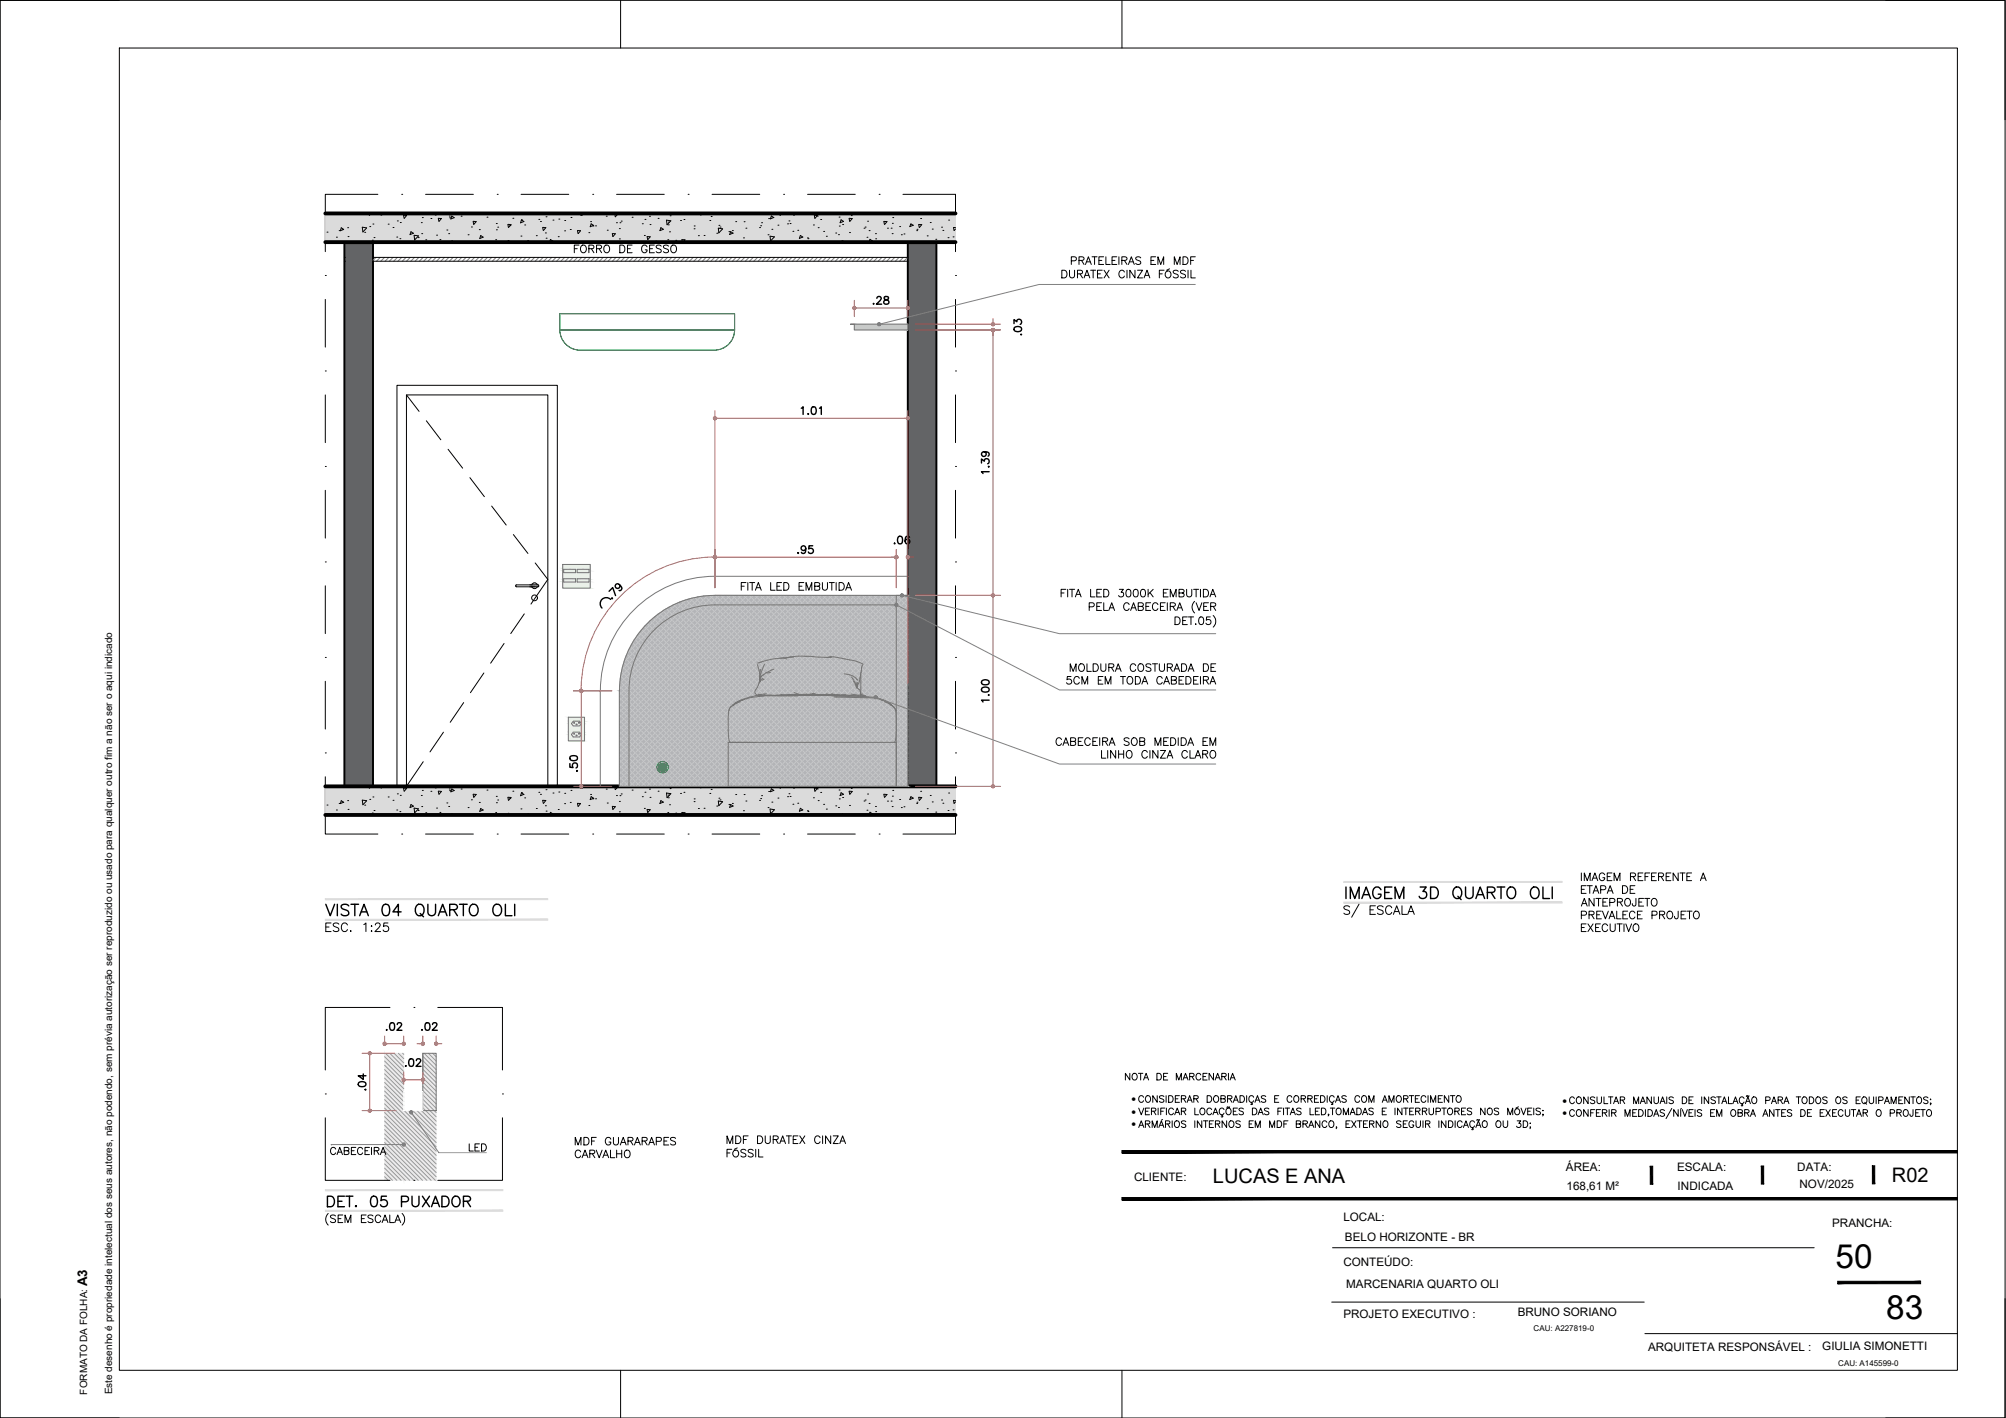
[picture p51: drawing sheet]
<svg xmlns="http://www.w3.org/2000/svg" width="420mm" height="297mm" viewBox="0 0 420 297" stroke-linecap="round" stroke-linejoin="round" font-family="sans-serif">
<defs><g id="words">
<g font-size="7">
<text x="384.5" y="265.6">50</text>
<text x="395.1" y="276.3">83</text>
</g>
<text font-size="6.2" x="280.8" y="189.8">IMAGEM 3D QUARTO OLI</text>
<text font-size="5.3" x="67.4" y="254">DET. 05 PUXADOR</text>
<text font-size="4.9" x="77.6" y="229.7" transform="rotate(-90 77.6 229.7)">.04</text>
<g font-size="4.4">
<text x="181.7" y="64.9">.28</text>
<text x="165.8" y="117.1">.95</text>
<text x="97" y="242.4">LED</text>
</g>
<g font-size="4.2">
<text x="254.1" y="247.9">LUCAS E ANA</text>
<text x="396.3" y="247.7">R02</text>
</g>
<text font-size="2.8" x="18.3" y="269.4" transform="rotate(-90 18.3 269.4)">A3</text>
<g font-size="2.4">
<text x="328" y="245.3">ÁREA:</text>
<text x="351.3" y="245.3">ESCALA:</text>
<text x="376.4" y="245.3">DATA:</text>
<text x="237.5" y="247.3">CLIENTE:</text>
<text x="328.1" y="249.4">168,61 M²</text>
<text x="351.4" y="249.4">INDICADA</text>
<text x="376.9" y="248.9">NOV/2025</text>
<text x="281.4" y="255.9">LOCAL:</text>
<text x="383.8" y="257.1">PRANCHA:</text>
<text x="281.7" y="260">BELO HORIZONTE - BR</text>
<text x="281.4" y="265.1">CONTEÚDO:</text>
<text x="282" y="269.8">MARCENARIA QUARTO OLI</text>
<text x="317.9" y="275.7">BRUNO SORIANO</text>
<text x="281.4" y="276.1">PROJETO EXECUTIVO :</text>
<text x="345.2" y="283">ARQUITETA RESPONSÁVEL :</text>
<text x="381.7" y="282.9">GIULIA SIMONETTI</text>
</g>
<g font-size="2.1">
<text x="237" y="230.9">·</text>
<text x="237" y="233.5">·</text>
<text x="327.3" y="231.2">·</text>
<text x="327.3" y="233.9">·</text>
<text x="237" y="236.2">·</text>
<text x="18.3" y="292.1" transform="rotate(-90 18.3 292.1)">FORMATO DA FOLHA:</text>
<text x="23.5" y="292.1" transform="rotate(-90 23.5 292.1)">Este desenho é propriedade intelectual dos seus autores, não podendo, sem prévia autorização ser reproduzido ou usado para qualquer outro fim a não ser o aqui indicado</text>
</g>
<g font-size="1.7">
<text x="321.2" y="278.9">CAU: A227819-0</text>
<text x="385" y="286.1">CAU: A145599-0</text>
</g>
</g></defs>
<!-- layer: ARQ-TOMADAS -->
<g fill="#ddfbda" stroke="#ddfbda" stroke-width=".21">
<path d="M117.9 118.2l5.7 .9v-.9zM117.9 118.2l5.7 .9h-5.7z"/>
<path d="M121.4 119.1l2.2 .5v-.5zM121.4 119.1l2.2 .5h-1.8z"/>
<path d="M120.1 119.1l1.7 .5-.4-.5zM120.1 119.1l1.7 .5h-2.1z"/>
<path d="M117.9 119.1l1.8 .5 .4-.5zM117.9 119.1l1.8 .5h-1.8z"/>
<path d="M117.9 119.6l5.7 1.8v-1.8zM117.9 119.6l5.7 1.8h-5.7z"/>
<path d="M121.4 121.4l2.2 .5v-.5zM121.4 121.4l2.2 .5h-1.8z"/>
<path d="M120.1 121.4l1.7 .5-.4-.5zM120.1 121.4l1.7 .5h-2.1z"/>
<path d="M117.9 121.4l1.8 .5 .4-.5zM117.9 121.4l1.8 .5h-1.8z"/>
<path d="M117.9 121.9l5.7 1.3v-1.3zM117.9 121.9l5.7 1.3h-5.7z"/>
<path d="M119 150.2l3.4 .9v-.9zM119 150.2l3.4 .9h-3.4z"/>
<path d="M121.4 151.1l1 .5v-.5zM121.4 151.1l1 .5h-.6z"/>
<path d="M120.1 151.1l1.7 .5-.4-.5zM120.1 151.1l1.7 .5h-2.1z"/>
<path d="M119 151.1l.7 .5 .4-.5zM119 151.1l.7 .5h-.7z"/>
<path d="M119 151.6l3.4 1.8v-1.8zM119 151.6l3.4 1.8h-3.4z"/>
<path d="M121.4 153.4l1 .5v-.5zM121.4 153.4l1 .5h-.6z"/>
<path d="M120.1 153.4l1.7 .5-.4-.5zM120.1 153.4l1.7 .5h-2.1z"/>
<path d="M119 153.4l.7 .5 .4-.5zM119 153.4l.7 .5h-.7z"/>
<path d="M119 153.9l3.4 1.3v-1.3zM119 153.9l3.4 1.3h-3.4z"/>
</g>
<!-- layer: 04-BLO_mobiliario -->
<g fill="#636466" stroke="#636466" stroke-width=".21">
<path d="M190.1 50.7l6 114v-114zM190.1 50.7l6 114h-6z"/>
<path d="M72.1 50.7l6 114v-114zM72.1 50.7l6 114h-6z"/>
</g>
<!-- layer: 02-PRJ_parede -->
<path d="M72.1 50.7v114M78.1 50.7v114M190.1 50.7v114M196.1 50.7v114" fill="none" stroke="#000" stroke-width=".4"/>
<!-- layer: 02-PRJ_tracejado -->
<g fill="none" stroke="#000" stroke-width=".21">
<path d="M68.1 57.7h.1M79.1 40.7h-11v12M84.1 40.7h.1M89.1 40.7h10M104.1 40.7h.1M109.1 40.7h10M124.1 40.7h.1M129.1 40.7h10M144.1 40.7h.1M149.1 40.7h10M164.1 40.7h.1M169.1 40.7h10"/>
<path d="M184.1 40.7h.1M189.1 40.7h11v12M200.1 57.7h.1M68.1 77.7h.1M68.1 62.7v10M200.1 77.7h.1M200.1 62.7v10M68.1 97.7h.1M68.1 82.7v10M200.1 97.7h.1M200.1 82.7v10M68.1 117.7h.1"/>
<path d="M68.1 102.7v10M200.1 117.7h.1M200.1 102.7v10M68.1 137.7h.1M68.1 122.7v10M200.1 137.7h.1M200.1 122.7v10M68.1 157.7h.1M68.1 142.7v10M200.1 157.7h.1M200.1 142.7v10M68.1 162.7v12h11"/>
<path d="M84.1 174.7h.1M89.1 174.7h10M104.1 174.7h.1M109.1 174.7h10M124.1 174.7h.1M129.1 174.7h10M144.1 174.7h.1M149.1 174.7h10M164.1 174.7h.1M169.1 174.7h10M184.1 174.7h.1M200.1 162.7v12h-11"/>
<path d="M81.7 211h-13.6v13.1M86.7 211h.1M91.7 211h13.5v13.1M68.1 229.2h.1M68.1 234.2v13.1h13.6M105.2 234.2v13.1h-13.5M105.2 229.2h.1M86.7 247.3h.1"/>
</g>
<!-- layer: 03-TRA_paredes -->
<g fill="#dbdbdb" stroke="#dbdbdb" stroke-width=".21">
<path d="M68.1 164.7l132 6v-6zM68.1 164.7l132 6h-132z"/>
<path d="M68.1 44.7l132 6v-6zM68.1 44.7l132 6h-132z"/>
</g>
<g fill="none" stroke="#000" stroke-width=".21">
<path d="M68.5 48.6h.1M70.5 49.7h.1M71 48.3h.1M71.5 47.7l.5 .4-.7 .2zM72.8 47.7h.1M72.9 49.6h.1M75.9 47.6l.9 .2-.8 .8zM76.4 48.7h.1M77.3 44.7v.4M77.4 47.5h.1M77.7 44.7l-.3 .4M78 50.3h.1"/>
<path d="M78.1 46.9h.1M78.3 49.8h.1M79.9 44.7l-.1 .3 .7-.2-.1-.1M81.2 50.6h.1M81.3 47h.1M82.3 47.7h.1M83.1 49.7h.1M83.2 46.3h.1M83.8 50h.1M83.8 46.6h.1M84.5 45.1l.2 .6 .5-.6h-.6M85.7 44.8h.1"/>
<path d="M86.6 48.9l-.7 .2M86.6 48.9l-.5-.4-.2 .7M86.7 49.3l1 .1-.9 .9-.1-1M87.6 49.8h.1M88.2 46.6h.1M88.3 48.9h.1M88.5 45.6h.1M89.2 50.2h.1M90.3 45.8h.1M91.2 45h.1M91.4 49.3h.1M91.8 45.7l.2 .7 .5-.6-.7-.1"/>
<path d="M92.1 50.2h.1M93.6 48.2h.1M93.7 44.8h.1M94 48.9h.1M94.1 45.3h.1M94.2 45.6h.1M94.6 50.5h.1M94.6 45.3l.5 .3-.7 .3zM96.6 45.3h.1M96.6 44.9h.1M98 49.2h.1M98.7 47.5h.1"/>
<path d="M99.1 46.4h.6l-.4 .6zM100 50.7h.1M100.4 48.1h.1M100.7 49.3l.5 .4-.7 .3zM102 45.5h.1M103.8 50.2h.1M103.9 46.8h.1M104 48.1h.1M104.2 47.6h.1M106.4 47l.6 .1-.5 .5zM106.4 50.4h.1M106.8 47.3h.1"/>
<path d="M107.4 45.7h.1M109.1 49.5h.1M109.2 46.1h.1M109.2 46.1l.5 .3-.7 .3zM109.9 47.1h.1M110.5 50.4h.1M112.3 49.4h.1M112.9 46h.1M113.2 46.4h.1M113.7 47.7l.1 .6M113.7 47.6l.6 .1-.5 .6M114.2 48.8h.1"/>
<path d="M114.4 45.4h.1M114.4 49.9h.1M115.8 50.5l-.6 .2M115.8 50.5l-.5-.3-.2 .5M115.8 46.1h.1M116.1 44.8h.1M116.9 49.6h.1M117.1 45.9h.1M118.3 48.4h.1M118.3 46.2h.1M119.4 48.1h.1M119.6 45.6h.1"/>
<path d="M120.9 48.3l.2 .6M121 48.3h.6l-.5 .6M121.6 45h.1M121.8 45.1h.1M123.3 48.7h.1M123.7 46.4h.1M123.8 46.9l.5 .3-.7 .3zM124.2 47.3h.1M124.6 50.7h.1M124.7 47.3h.1M126 44.7h.1M127 45.3h.1"/>
<path d="M127.2 48.2h.1M128.2 48.9l.2 .7M128.3 48.9l.6 .1-.5 .6M128.8 44.7l.1 .7 .6-.7M129.1 46.7h.1M129.7 50h.1M129.7 47.9h.1M129.9 46.7h.1M130.1 46.3h.1M132.4 45.5h.1M134.5 46.9h.1M135 49.3h.1"/>
<path d="M135.1 46h.1M135.5 49.6l.2 .6M135.6 49.6h.6l-.5 .6M136 45.3h.1M136.1 47h.1M137.3 50.5h.1M137.8 45.7h.1M138.4 47.7l.5 .3-.7 .3zM139.6 46.1l.9 .2-.8 .8zM139.9 50.2h.1M140 47.1h.1M140 46.5h.1"/>
<path d="M140.2 48.6h.1M140.4 45.2h.1M141.5 50.3h.1M142.5 46.2h.1M142.8 50.2l.1 .5M142.9 50.2h.6l-.4 .5M143.3 46h.1M145.4 47.9h.1M145.4 47.3h.1M146.3 49.4h.1M146.9 44.7l-.1 .3 .6-.3M147.5 49.3h.1"/>
<path d="M148.7 46.2h.1M148.9 45.3h.1M150.1 48.9h.1M150.5 50.6h.1M150.6 47.2h.1M150.8 47.6h.1M151.3 47.9l-.8-.1 .1 1 .8-.9M152.7 48.5h.1M152.8 44.8h.1M153 48.5l.5 .3-.7 .3zM153.4 48.3h.1M154.1 46.4h.1"/>
<path d="M155.7 49.8h.1M155.9 46.4h.1M156.2 47.8h.1M159.1 47.7h.1M159.3 47.3h.1M159.5 46.7h.1M160.9 49.2h.1M161 45.8h.1M161.4 45.8l.7-.2-.5-.4-.2 .7M161.4 50.4l-.1-.9 .9 .1-.8 .8M161.7 48h.1M162.9 47.2h.1"/>
<path d="M163.3 44.7l.1 .4M163.7 44.7l-.3 .4M165 46.9h.1M165.2 46.3h.1M165.5 46.8h.1M166.1 48.5h.1M166.2 45.1h.1M167.1 48.2h.1M167.6 49.3l.5 .4-.7 .2zM169.1 49.8h.1M169.2 50h.1M170.4 47.1h.1"/>
<path d="M170.6 45.1l.1 .6M170.6 45.1l.6 .1-.5 .5M171.2 45.3h.1M171.4 47.7h.1M171.9 46h.1M172.5 48.5h.1M173.1 49.5h.1M175 48.8h.1M175.6 49.2h.1M175.7 45.5h.1M175.8 47.4h.1M176.2 46l.5 .4-.7 .3z"/>
<path d="M176.4 50.4h.1M176.5 47h.1M177.8 45.7l.2 .7M177.9 45.7l.6 .1-.5 .6M177.9 48.7h.1M178.3 45.2h.1M181 47.8h.1M181.2 47.6h.1M181.6 49.7h.1M181.7 46.3h.1M182 48.3h.1M182 50.7l.2-.6 .6 .4-.7 .2"/>
<path d="M183.4 48.9h.1M183.4 50h.1M185.1 46.4l.2 .6M185.2 46.4h.6l-.5 .6M185.9 47.8h.1M186.6 47.8h.1M186.9 48.9h.1M186.9 46.8h.1M187 45.6h.1M188.4 47.5h.1M188.8 49.2h.1M189.3 49h.1"/>
<path d="M191.3 47.2l-.5-.3-.2 .6M191.3 47.2l-.7 .3M192 48.3h.1M192.1 48h.1M192.1 44.9h.1M192.2 50.6h.1M192.4 47l.1 .7M192.5 47l.6 .1-.5 .6M192.8 45.8h.1M194.2 49.4h.1M194.8 46.6h.1M195.3 48h.1"/>
<path d="M196 50.1h.1M197.2 47.6h.1M197.5 48.3h.1M198.6 49.8h.1M198.7 46.1h.1M198.8 44.7h.1M199.6 49.6h.1M199.7 47.7l.1 .6M199.7 47.7h.4M200.1 48l-.2 .3M68.5 168.6h.1M70.5 169.7h.1"/>
<path d="M71 168.3h.1M72 168l-.7 .3 .2-.6 .5 .4M72.8 167.7h.1M72.9 169.6h.1M76.4 168.7h.1M76.8 167.7l-.9-.1 .1 1 .8-.8M77.3 164.7v.4M77.4 167.5h.1M77.7 164.7l-.3 .4M78 170.3h.1M78.1 166.9h.1M78.3 169.8h.1"/>
<path d="M79.9 164.7l-.1 .3 .7-.2-.1-.1M81.2 170.6h.1M81.3 166.9h.1M82.3 167.6h.1M83.1 169.7h.1M83.2 166.3h.1M83.8 170h.1M83.8 166.6h.1M84.6 165.1h.6l-.5 .6-.2-.6M85.7 164.8h.1M86.1 168.5l.5 .4-.7 .2zM86.7 169.3l1 .1-.9 .9z"/>
<path d="M87.6 169.8h.1M88.2 166.6h.1M88.3 169h.1M88.5 165.6h.1M89.2 170.3h.1M90.3 165.8h.1M91.2 165h.1M91.4 169.3h.1M91.8 165.7l.7 .1-.5 .6-.2-.7M92.1 170.2h.1M93.6 168.2h.1M93.7 164.8h.1"/>
<path d="M94 168.9h.1M94.1 165.3h.1M94.2 165.6h.1M94.6 170.5h.1M94.6 165.3l.5 .3-.7 .3zM96.6 165.3h.1M96.6 164.9h.1M98 169.2h.1M98.7 167.5h.1M99.1 166.4h.6l-.4 .6zM100 170.7h.1M100.4 168.1h.1"/>
<path d="M101.2 169.7l-.7 .3 .2-.6 .5 .3M102 165.5h.1M103.8 170.2h.1M103.9 166.8h.1M104 168.2h.1M104.2 167.6h.1M106.4 167l.6 .1-.5 .5zM106.4 170.4h.1M106.8 167.2h.1M107.4 165.7h.1M109.1 169.4h.1M109.2 166.1h.1"/>
<path d="M109.2 166.1l.5 .3-.7 .3zM109.9 167.1h.1M110.5 170.4h.1M112.3 169.4h.1M112.9 166h.1M113.2 166.4h.1M113.7 167.6l.1 .7M113.7 167.6l.6 .1-.5 .6M114.2 168.8h.1M114.4 165.4h.1M114.4 169.9h.1M115.1 170.7l.2-.5 .5 .3-.6 .2"/>
<path d="M115.8 166.1h.1M116.1 164.8h.1M116.9 169.6h.1M117.1 165.9h.1M118.3 168.3h.1M118.3 166.2h.1M119.4 168.1h.1M119.6 165.6h.1M120.9 168.3l.2 .6M121 168.3h.6l-.5 .6M121.6 165.1h.1M121.8 165.1h.1"/>
<path d="M123.3 168.7h.1M123.7 166.4h.1M123.8 166.9l.5 .3-.7 .3zM124.2 167.3h.1M124.6 170.7h.1M124.7 167.3h.1M126 164.7h.1M127 165.3h.1M127.2 168.2h.1M128.2 168.9l.2 .7M128.3 168.9l.6 .1-.5 .6M128.8 164.7l.1 .7 .6-.7"/>
<path d="M129.1 166.7h.1M129.7 170.1h.1M129.7 167.9h.1M129.9 166.7h.1M130.1 166.3h.1M132.4 165.5h.1M134.5 166.9h.1M135 169.3h.1M135.1 166h.1M135.5 169.6l.2 .6M135.6 169.6h.6l-.5 .6M136 165.3h.1"/>
<path d="M136.1 167h.1M137.3 170.5h.1M137.8 165.7h.1M138.2 168.3l.7-.3-.5-.3-.2 .6M139.6 166.1l.9 .2-.8 .8zM139.9 170.2h.1M140 167.1h.1M140 166.5h.1M140.2 168.6h.1M140.4 165.2h.1M141.5 170.3h.1M142.5 166.2h.1"/>
<path d="M142.8 170.2l.1 .5M142.9 170.2l.6 .1-.4 .4M143.3 166h.1M145.4 167.9h.1M145.4 167.4h.1M146.3 169.4h.1M146.9 164.7l-.1 .3 .7-.3M147.4 164.7l.1 .1M147.5 169.3h.1M148.7 166.2h.1M148.9 165.4h.1M150.1 168.9h.1"/>
<path d="M150.5 170.6h.1M150.5 167.8l.1 1 .8-.9M150.5 167.8l.8 .1M150.6 167.2h.1M150.8 167.6h.1M152.7 168.5h.1M152.8 164.9h.1M153 168.5l.5 .4-.7 .2zM153.4 168.3h.1M154.1 166.4h.1M155.7 169.8h.1M155.9 166.4h.1"/>
<path d="M156.2 167.8h.1M159.1 167.7h.1M159.3 167.3h.1M159.5 166.7h.1M160.9 169.2h.1M161 165.8h.1M161.3 169.5l.1 1M161.3 169.5l.9 .1M161.4 165.8l.2-.6 .5 .4-.7 .2M161.7 168h.1M162.2 169.6l-.8 .9M162.9 167.2h.1"/>
<path d="M163.3 164.7l.1 .4M163.7 164.7l-.3 .4M165 166.9h.1M165.2 166.3h.1M165.5 166.8h.1M166.1 168.5h.1M166.2 165.1h.1M167.1 168.3h.1M167.6 169.3l.5 .4-.7 .2zM169.1 169.8h.1M169.2 170h.1M170.4 167.1h.1"/>
<path d="M170.6 165.1l.1 .6M170.6 165.1h.6l-.5 .6M171.2 165.3h.1M171.4 167.7h.1M171.9 166h.1M172.5 168.5h.1M173.1 169.5h.1M175 168.8h.1M175.6 169.1h.1M175.7 165.5h.1M175.8 167.4h.1M176.4 170.4h.1"/>
<path d="M176.5 167.1h.1M176.7 166.4l-.7 .3 .2-.6 .5 .3M177.8 165.7l.2 .7M177.9 165.7l.6 .1-.5 .6M177.9 168.7h.1M178.3 165.1h.1M181 167.8h.1M181.2 167.6h.1M181.6 169.7h.1M181.7 166.3h.1M182 168.3h.1M182 170.7l.2-.6 .6 .4-.7 .2"/>
<path d="M183.4 168.9h.1M183.4 170h.1M185.1 166.4l.2 .6M185.2 166.4h.6M185.8 166.4l-.5 .6M185.9 167.8h.1M186.6 167.8h.1M186.9 169h.1M186.9 166.8h.1M187 165.6h.1M188.4 167.5h.1M188.8 169.2h.1"/>
<path d="M189.3 169h.1M190.8 166.9l.5 .3-.7 .3zM192 168.3h.1M192.1 168h.1M192.1 164.9h.1M192.2 170.6h.1M192.4 167l.1 .7M192.5 167l.6 .1-.5 .5M192.8 165.8h.1M194.2 169.4h.1M194.8 166.6h.1M195.3 168h.1"/>
<path d="M196 170.1h.1M197.2 167.6h.1M197.5 168.3h.1M198.6 169.8h.1M198.7 166.1h.1M198.8 164.7h.1M199.6 169.6h.1M199.7 167.7l.1 .6M199.7 167.6l.4 .1M200.1 168l-.2 .3"/>
</g>
<!-- layer: 02-PRJ_estrutura -->
<path d="M68.1 50.7h132M68.1 44.7h132M68.1 170.7h132M68.1 164.7h132" fill="none" stroke="#000" stroke-width=".8"/>
<!-- layer: ARQ-FORRO -->
<g fill="none" stroke="#808080" stroke-width=".21">
<path d="M78.8 53.9l-.7 .6M79.7 53.9l-.9 .8M80.5 53.9l-.7 .8M81.4 53.9l-.8 .8M82.3 53.9l-.8 .8M83.2 53.9l-.8 .8M84.1 53.9l-.8 .8M85 53.9l-.8 .8M85.9 53.9l-.8 .8M86.8 53.9l-.8 .8M87.7 53.9l-.8 .8M88.6 53.9l-.8 .8"/>
<path d="M89.5 53.9l-.8 .8M90.4 53.9l-.8 .8M91.3 53.9l-.8 .8M92.2 53.9l-.8 .8M93.1 53.9l-.8 .8M94 53.9l-.8 .8M94.9 53.9l-.8 .8M95.8 53.9l-.8 .8M96.7 53.9l-.8 .8M97.6 53.9l-.8 .8M98.5 53.9l-.8 .8M99.4 53.9l-.8 .8"/>
<path d="M100.3 53.9l-.8 .8M101.2 53.9l-.8 .8M102.1 53.9l-.8 .8M103 53.9l-.8 .8M103.9 53.9l-.8 .8M104.8 53.9l-.8 .8M105.7 53.9l-.8 .8M106.6 53.9l-.8 .8M107.5 53.9l-.8 .8M108.4 53.9l-.8 .8M109.3 53.9l-.8 .8M110.2 53.9l-.8 .8"/>
<path d="M111.1 53.9l-.8 .8M112 53.9l-.8 .8M112.9 53.9l-.8 .8M113.8 53.9l-.8 .8M114.7 53.9l-.8 .8M115.6 53.9l-.8 .8M116.5 53.9l-.8 .8M117.4 53.9l-.8 .8M118.3 53.9l-.8 .8M119.2 53.9l-.8 .8M120.1 53.9l-.8 .8M121 53.9l-.8 .8"/>
<path d="M121.9 53.9l-.8 .8M122.7 53.9l-.7 .8M123.7 53.9l-.8 .8M124.5 53.9l-.7 .8M125.5 53.9l-.8 .8M126.3 53.9l-.8 .8M127.3 53.9l-.9 .8M128.1 53.9l-.8 .8M129 53.9l-.8 .8M129.9 53.9l-.8 .8M130.8 53.9l-.8 .8M131.7 53.9l-.8 .8"/>
<path d="M132.6 53.9l-.8 .8M133.5 53.9l-.8 .8M134.4 53.9l-.8 .8M135.3 53.9l-.8 .8M136.2 53.9l-.8 .8M137.1 53.9l-.8 .8M138 53.9l-.8 .8M138.9 53.9l-.8 .8M139.8 53.9l-.8 .8M140.7 53.9l-.8 .8M141.6 53.9l-.8 .8M142.5 53.9l-.8 .8"/>
<path d="M143.4 53.9l-.8 .8M144.3 53.9l-.8 .8M145.2 53.9l-.8 .8M146.1 53.9l-.8 .8M147 53.9l-.8 .8M147.9 53.9l-.8 .8M148.8 53.9l-.8 .8M149.7 53.9l-.8 .8M150.6 53.9l-.8 .8M151.5 53.9l-.8 .8M152.4 53.9l-.8 .8M153.3 53.9l-.8 .8"/>
<path d="M154.2 53.9l-.8 .8M155.1 53.9l-.8 .8M156 53.9l-.8 .8M156.9 53.9l-.8 .8M157.8 53.9l-.8 .8M158.7 53.9l-.8 .8M159.6 53.9l-.8 .8M160.5 53.9l-.8 .8M161.4 53.9l-.8 .8M162.3 53.9l-.8 .8M163.2 53.9l-.8 .8M164.1 53.9l-.8 .8"/>
<path d="M165 53.9l-.8 .8M165.9 53.9l-.8 .8M166.8 53.9l-.8 .8M167.7 53.9l-.8 .8M168.6 53.9l-.9 .8M169.5 53.9l-.8 .8M170.3 53.9l-.8 .8M171.2 53.9l-.7 .8M172.1 53.9l-.8 .8M173 53.9l-.7 .8M173.9 53.9l-.8 .8M174.8 53.9l-.8 .8"/>
<path d="M175.7 53.9l-.8 .8M176.6 53.9l-.8 .8M177.5 53.9l-.8 .8M178.4 53.9l-.8 .8M179.3 53.9l-.8 .8M180.2 53.9l-.8 .8M181.1 53.9l-.8 .8M182 53.9l-.8 .8M182.9 53.9l-.8 .8M183.8 53.9l-.8 .8M184.7 53.9l-.8 .8M185.6 53.9l-.8 .8"/>
<path d="M186.5 53.9l-.8 .8M187.4 53.9l-.8 .8M188.3 53.9l-.8 .8M189.2 53.9l-.8 .8M190.1 53.9l-.8 .8"/>
</g>
<path d="M72.1 53.9h.1M72.1 54.7h.1M78.1 53.9h112M78.1 54.7h112" fill="none" stroke="#000" stroke-width=".21"/>
<!-- layer: ARQ-TEXTO -->
<g fill="none" stroke="#000" stroke-width=".21">
<path d="M120.3 52.1h.6M121.3 51.3h-1v1.6M121.7 51.6a.6 .6 0 0 1 .7-.2 .6 .6 0 0 1 .4 .6v.3a.61 .61 0 0 1-.6 .7 .61 .61 0 0 1-.6-.7zM123.3 52.1l.9-.1 .2-.2-.1-.3-.3-.2h-.7v1.6M123.9 52.1l.5 .8M124.9 52.1l1-.1 .1-.3-.4-.4h-.7v1.6M125.5 52.1l.5 .8M126.6 51.6l.2-.2a.8 .8 0 0 1 .9 .6 .8 .8 0 0 1-.5 .9 .82 .82 0 0 1-.7-.4 .82 .82 0 0 1 .1-.9zM129.8 51.3h.5a.86 .86 0 0 1 .6 .8 .86 .86 0 0 1-.6 .8h-.5zM131.4 52.1h.6M132.4 51.3h-1v1.6h1M135.5 51.7a.59 .59 0 0 0-.6-.4 .59 .59 0 0 0-.5 .7v.3a.57 .57 0 0 0 .6 .7 .57 .57 0 0 0 .5-.7h-.4"/>
<path d="M136.1 52.1h.6M137.1 51.3h-1v1.6h1M138.5 51.6a.59 .59 0 0 0-.6-.3 .59 .59 0 0 0-.5 .4l.2 .3 .8 .3 .1 .4a.69 .69 0 0 1-1.1 0M140 51.6a.59 .59 0 0 0-.6-.3 .59 .59 0 0 0-.4 .4l.1 .3 .9 .3v.4a.69 .69 0 0 1-1 0M140.6 51.6l.2-.2a.8 .8 0 0 1 .9 .6 .8 .8 0 0 1-.5 .9 .82 .82 0 0 1-.7-.4 .82 .82 0 0 1 .1-.9zM68.2 194.2h.7M69.3 193.3h-1.1v1.8h1.1M71 193.6a.67 .67 0 0 0-.7-.3 .67 .67 0 0 0-.5 .5l.2 .2 .8 .4 .2 .5a.78 .78 0 0 1-1.2 0M72.8 193.8a.65 .65 0 0 0-.8-.5 .65 .65 0 0 0-.5 .7v.5a.65 .65 0 0 0 .5 .6 .65 .65 0 0 0 .8-.4M73.4 195.1h.2zM76.2 193.7l.4-.4v1.8M77.7 194h.2z"/>
<path d="M77.7 195.1h.2zM78.6 193.8l.4-.5 .5 .2a.58 .58 0 0 1-.1 .8l-.9 .8h1.2M81.3 193.3h-.9l-.1 .8a.63 .63 0 0 1 1 0 .63 .63 0 0 1-.1 .9 .63 .63 0 0 1-1-.2M284.6 189.4l-1.5 2.7M331.2 189.8l.6-1.6 .6 1.6M331.2 191.7l.9-.1 .2-.2-.1-.4-.3-.1h-.7v1.6M331.2 182.9v1.6M331.2 186.3h.6M331.2 194.3h.6M331.4 189.3h.8M331.8 184.5v-1.6l.6 1.6 .7-1.6v1.6M332.2 185.5h-1v1.6h1"/>
<path d="M332.2 193.5h-1v1.6h1M332.4 185.5h1.1M332.6 193.5l1.1 1.6M332.8 191.6h.9l.2-.3-.1-.3-.3-.1h-.7v1.6M333 185.5v1.6M333.4 191.6l.5 .9M333.4 184.5l.7-1.6 .5 1.6M333.7 187.1l.6-1.6 .6 1.6M333.7 183.9h.7M333.7 193.5l-1.1 1.6M333.9 188.2v1.6l-1.1-1.6v1.6M333.9 186.6h.7"/>
<path d="M334.2 194.3h.6M334.3 188.2h1M334.4 191.6h.6M334.8 188.2v1.6M335.2 193.5h-1v1.6h1M335.3 186.4l.9-.1 .1-.2v-.4l-.3-.2h-.7v1.6M335.4 190.9h-1v1.6h1M335.6 190.9l.7 1.6 .6-1.6M335.7 189h.6M336.1 183.2a.59 .59 0 0 0-.7-.3 .59 .59 0 0 0-.4 .6v.4a.57 .57 0 0 0 .5 .6 .57 .57 0 0 0 .6-.6h-.4M336.6 187.1l.6-1.6 .7 1.6M336.6 183.6h.6"/>
<path d="M336.7 188.2h-1v1.6h1M336.7 193.9a.59 .59 0 0 0-.7-.4 .59 .59 0 0 0-.4 .6v.4a.59 .59 0 0 0 .4 .6 .59 .59 0 0 0 .7-.3M336.9 186.6h.7M337 192.5l.6-1.6 .6 1.6M337.2 189h.9l.1-.2v-.4l-.3-.2h-.7v1.6M337.2 193.5v1.2a.53 .53 0 0 0 .6 .4 .53 .53 0 0 0 .5-.4v-1.2M337.2 191.9h.8M337.6 182.9h-1v1.6h1M338.1 184.5v-1.6l.6 1.6 .6-1.6v1.6M338.6 190.9v1.6h.9M338.7 193.5h1.1M338.8 189l.9-.1 .1-.2v-.3l-.4-.2h-.6v1.6"/>
<path d="M339.2 193.5v1.6M339.3 189l.5 .8M339.8 185.5h.6a.85 .85 0 0 1 .5 .8 .85 .85 0 0 1-.5 .8h-.6zM339.9 191.6h.6M340.1 193.5v1.6M340.4 188.4l.2-.1a.8 .8 0 0 1 1 .5 .8 .8 0 0 1-.5 1 .82 .82 0 0 1-.8-.5 .82 .82 0 0 1 .1-.9zM340.5 193.5l.6 1.6 .6-1.6M340.9 190.9h-1v1.6h1M341.4 186.3h.7M341.5 183.6h.9l.2-.4-.4-.3h-.7v1.6M342.1 183.6l.5 .9M342.3 193.6a.8 .8 0 0 1 1 .6 .8 .8 0 0 1-.5 .9 .83 .83 0 0 1-.8-.5 .83 .83 0 0 1 .3-1z"/>
<path d="M342.4 185.5h-1v1.6h1M342.4 191.2a.59 .59 0 0 0-.6-.3 .59 .59 0 0 0-.5 .6v.4a.59 .59 0 0 0 .5 .6 .59 .59 0 0 0 .6-.4M342.6 188.2v1.5l-.4 .1-.2-.1-.1-.4M343 191.6h.6M343.1 183.6h.6M343.3 189h.6M344 190.9h-1v1.6h1M344.1 182.9h-1v1.6h1M344.3 188.2h-1v1.6h1M344.5 188.2h1M344.6 183.6h.6M345 188.2v1.6"/>
<path d="M345.5 182.9h-.9v1.6M345.9 183.6h.6M346 188.4l.2-.1a.8 .8 0 0 1 .9 .5 .8 .8 0 0 1-.5 1 .82 .82 0 0 1-.7-.5 .82 .82 0 0 1 .1-.9zM346 191.7h.7l.4-.3a.42 .42 0 0 0-.4-.5h-.7v1.6M346.9 182.9h-1v1.6h1M347.4 183.6h.9l.1-.4-.3-.3h-.7v1.6M347.6 191.6h.9l.2-.4-.4-.3h-.7v1.6M347.9 183.6l.5 .9M348.1 191.6l.6 .9M349 183.6h.6M349.3 191.1a.58 .58 0 0 1 .7-.2 .58 .58 0 0 1 .4 .6v.4a.61 .61 0 0 1-.7 .6 .61 .61 0 0 1-.6-.6zM350 182.9h-1v1.6h1"/>
<path d="M351.5 182.9v1.6l-1.1-1.6v1.6M351.5 190.9l-.1 1.4-.4 .2-.2-.2-.1-.4M351.9 182.9h1M352.1 191.6h.6M352.4 182.9v1.6M353.1 190.9h-1v1.6h1M353.3 183.6h.6M353.3 190.9h1.1M353.9 190.9v1.6M354.3 182.9h-1v1.6h1M354.8 191.1a.6 .6 0 0 1 .7-.2 .6 .6 0 0 1 .4 .6v.4a.61 .61 0 0 1-.6 .6 .61 .61 0 0 1-.6-.6zM356.2 184.5l.5-1.6 .7 1.6"/>
<path d="M356.4 183.9h.7M120.5 239.8v-1.5l.6 1.5 .6-1.5v1.5M122.3 238.3h.5a.85 .85 0 0 1 .6 .8 .85 .85 0 0 1-.6 .7h-.5zM123.9 239h.6M124.9 238.3h-1v1.5M127.9 238.6a.59 .59 0 0 0-.6-.3 .59 .59 0 0 0-.5 .6v.3a.57 .57 0 0 0 .6 .7 .57 .57 0 0 0 .5-.7h-.3M128.5 238.3v1.1a.54 .54 0 0 0 .5 .5 .54 .54 0 0 0 .5-.5v-1.1M129.9 239.8l.6-1.5 .6 1.5M130.2 239.3h.7M131.5 239l.9-.1 .2-.3-.2-.3h-.9v1.5M132.1 239l.5 .8M132.9 239.8l.6-1.5 .6 1.5"/>
<path d="M133.1 239.3h.8M134.5 239l.9-.1 .2-.2-.1-.3-1-.1v1.5M135 239l.6 .8M135.9 239.8l.6-1.5 .6 1.5M136.1 239.3h.8M137.5 239.1l.9-.1 .1-.2v-.4l-1-.1v1.5M139.1 239h.6M140.1 238.3h-1v1.5h1M141.5 238.5l-.4-.2-.7 .2 .1 .3 .9 .4 .1 .4a.69 .69 0 0 1-1.1 0M152.3 239.6v-1.7l.6 1.7 .6-1.7v1.7M154.1 237.9h.5a.85 .85 0 0 1 .6 .8 .85 .85 0 0 1-.6 .9h-.5zM155.7 238.7h.6"/>
<path d="M156.7 237.9h-1v1.7M158.7 237.9h.5a.85 .85 0 0 1 .6 .8 .85 .85 0 0 1-.6 .9h-.5zM160.3 237.9v1.2a.53 .53 0 0 0 .5 .5 .53 .53 0 0 0 .5-.5v-1.2M161.9 238.7l1-.1 .1-.2-.1-.3-1-.2v1.7M162.5 238.7l.5 .9M163.3 239.6l.6-1.7 .6 1.7M163.6 239h.7M164.7 237.9h1.1M165.2 237.9v1.7M166.1 238.7h.7M167.1 237.9h-1v1.7h1M167.5 237.9l1.1 1.7"/>
<path d="M168.6 237.9l-1.1 1.7M171.8 238.3a.59 .59 0 0 0-.7-.4 .59 .59 0 0 0-.5 .7v.3a.59 .59 0 0 0 .5 .7 .59 .59 0 0 0 .7-.4M172.3 237.9v1.7M174 237.9v1.7l-1.1-1.7v1.7M174.5 237.9h1.1l-1.1 1.7h1.1M175.9 239.6l.6-1.7 .6 1.7M176.1 239h.8M236.6 224.8v1.4l-.9-1.4v1.4M237.2 225.1a.66 .66 0 0 1 1 .1 .66 .66 0 0 1-.3 1 .67 .67 0 0 1-.8-.3 .67 .67 0 0 1 .1-.8zM238.4 224.8h1M238.5 232.1l.5 1.4 .6-1.4M238.5 236.2l.5-1.4 .6 1.4"/>
<path d="M238.7 235.7h.7M238.9 224.8v1.4M239.5 226.2l.6-1.4 .5 1.4M239.5 229.9a.52 .52 0 0 0-.6-.4 .52 .52 0 0 0-.4 .5v.4a.52 .52 0 0 0 .4 .5 .52 .52 0 0 0 .6-.3M239.7 225.8h.7M239.9 235.4h.8l.2-.4-.4-.2h-.6v1.4M239.9 232.8h.6M240.1 229.7l.1-.1a.66 .66 0 0 1 .8 .6 .66 .66 0 0 1-.8 .7l-.3-.5zM240.4 235.4l.5 .8M240.8 232.1h-.9v1.4h.9M241.2 232.8l.8-.1v-.5l-.8-.1v1.4M241.3 236.2v-1.4l.6 1.4 .5-1.4v1.4"/>
<path d="M241.6 232.8l.5 .7M242.3 224.8h.5a.75 .75 0 0 1 .5 .7 .75 .75 0 0 1-.5 .7h-.5zM242.4 229.5v1.4l-1-1.4v1.4M242.6 232.1v1.4M242.7 236.2l.5-1.4 .6 1.4M242.9 235.7h.7M243.1 232.8h.5M243.5 234.5l-.3 .1M243.7 225.5h.5M243.8 229.7l-.4-.2-.6 .2 .2 .3 .7 .4 .1 .3-.2 .2h-.4l-.4-.2M244 232.1h-.9v1.4M244.1 235.4h.8l.1-.5-.9-.1v1.4"/>
<path d="M244.2 229.5v1.4M244.3 232.1v1.4M244.6 224.8h-.9v1.4h.9M244.6 235.4l.4 .8M244.8 229.5h.4a.75 .75 0 0 1 .5 .7 .75 .75 0 0 1-.5 .7h-.4zM245.5 234.8v1.4M245.8 232.4a.53 .53 0 0 0-.6-.3 .53 .53 0 0 0-.4 .5v.4a.52 .52 0 0 0 .4 .5 .52 .52 0 0 0 .6-.3M246 233.5l.6-1.4 .5 1.4M246.1 235l.2-.1a.65 .65 0 0 1 .8 .6 .65 .65 0 0 1-.8 .6l-.3-.4zM246.2 230.2h.5M246.3 233.1h.6M246.4 226.2v-1.4l.5 1.4 .5-1.4v1.4"/>
<path d="M247 229.5h-.8v1.4h.8M247.4 230.2l.8-.1 .1-.5-.9-.1v1.4M247.4 232.8l.8-.1 .1-.5-.9-.1v1.4M247.8 226.2l.5-1.4 .5 1.4M247.9 230.2l.5 .7M247.9 232.8l.5 .7M248 225.8h.6M248.4 235l-.3-.2-.7 .2 .1 .3 .8 .4 .1 .3-.2 .1-.4 .1-.4-.2M248.6 230.9l.6-1.4 .5 1.4M248.8 230.4h.7M249.2 225.5h.8v-.5l-.8-.2v1.4M249.6 225.5l.5 .7"/>
<path d="M250 230.2l.8-.1 .1-.5-.9-.1v1.4M250.3 232.1v1.4h.7M250.3 234.8v1.4M250.5 230.2l.5 .7M251.4 232.3l.2-.1a.65 .65 0 0 1 .8 .6 .65 .65 0 0 1-.8 .7l-.3-.5zM251.5 225.2a.57 .57 0 0 0-.8-.3 .57 .57 0 0 0-.2 .8 .51 .51 0 0 0 .4 .5 .51 .51 0 0 0 .6-.3M251.7 234.8v1.4l-.9-1.4v1.4M252 225.5h.5M252.1 234.8h.9M252.5 234.8v1.4M252.8 224.8h-.8v1.4h.8M252.8 229.5h.5a.73 .73 0 0 1 .5 .7 .73 .73 0 0 1-.5 .7h-.5z"/>
<path d="M253.3 235.4h.6M253.8 232.4a.53 .53 0 0 0-.6-.3 .53 .53 0 0 0-.4 .5v.4a.52 .52 0 0 0 .4 .5 .52 .52 0 0 0 .6-.3M254 233.5l.6-1.4 .5 1.4M254.2 224.8v1.4l-1-1.4v1.4M254.2 234.8h-.9v1.4h.9M254.3 233.1h.6M254.3 229.7l.1-.1a.66 .66 0 0 1 .9 .6 .66 .66 0 0 1-.9 .7l-.2-.5zM254.5 226.2l.5-1.4 .6 1.4M254.6 235.4h.8v-.5l-.8-.1v1.4M254.7 225.8h.7M255 235.4l.5 .8M255.7 230.2l.8-.1 .1-.5-.9-.1v1.4l.9-.1v-.4l-.3-.2"/>
<path d="M255.9 225.5h.8l.1-.5-.9-.2v1.4M255.9 233.5l.2 .4h-.3M256.4 232.4a.51 .51 0 0 0-.6-.3 .51 .51 0 0 0-.4 .5v.4a.51 .51 0 0 0 .4 .5 .51 .51 0 0 0 .6-.3M256.4 225.5l.4 .7M256.9 232.3l.1-.1a.66 .66 0 0 1 .9 .6 .66 .66 0 0 1-.9 .7l-.2-.5zM256.9 234.8v1.4l-.9-1.4v1.4M257.1 230.2l.8-.1 .1-.5-.9-.1v1.4M257.3 224.8v1.4M257.5 232l-.4-.1-.1 .1M257.5 235l.1-.1a.66 .66 0 0 1 .9 .6 .66 .66 0 0 1-.9 .6l-.2-.4zM257.6 231.8l-.1 .2M257.6 230.2l.4 .7"/>
<path d="M257.6 226.2l.6-1.4 .5 1.4M257.9 225.8h.6M258.3 230.9l.5-1.4 .6 1.4M258.3 232.8h.5M258.5 230.4h.7M259.2 232.1h-.9v1.4h.9M259.7 229.5h.5a.75 .75 0 0 1 .5 .7 .75 .75 0 0 1-.5 .7h-.5zM259.8 235l-.4-.2-.6 .2 .2 .3 .7 .4 .1 .3-.1 .1-.5 .1-.4-.2M260.4 232.3l-.3-.2-.6 .2 .2 .3 .7 .4v.3l-.1 .2h-.5l-.3-.2M261.1 229.5v1.4M261.6 235.4h.6M262.1 230.9l.2 .4h-.3"/>
<path d="M262.3 232.1h.5a.75 .75 0 0 1 .5 .7 .75 .75 0 0 1-.5 .7h-.5zM262.5 234.8h-.9v1.4h.9M262.6 229.9a.51 .51 0 0 0-.6-.4 .51 .51 0 0 0-.4 .5v.4a.51 .51 0 0 0 .4 .5 .51 .51 0 0 0 .6-.3M262.8 230.9l.6-1.4 .5 1.4M262.9 236.2v-1.4l.5 1.4 .6-1.4v1.4M263 230.4h.7M263.5 233.5l.6-1.4 .5 1.4M263.7 233.1h.7M265.1 229.7l-.3-.2-.6 .2 .1 .3 .7 .4 .1 .3-.1 .2h-.5l-.3-.2M265.8 232.3l-.3-.2-.7 .2 .1 .3 .8 .4 .1 .3-.2 .2h-.4l-.4-.2M265.9 236.2v-1.4l.5 1.4 .6-1.4v1.4M267 230.2h.5"/>
<path d="M267.5 234.8h.5a.75 .75 0 0 1 .5 .7 .75 .75 0 0 1-.5 .7h-.5zM267.7 232.8h.5M267.8 229.5h-.8v1.4h.8M268.5 232.1h-.8v1.4M268.8 232.1v1.4M268.9 235.4h.6M269.2 232.1h.9M269.6 232.1v1.4M269.8 234.8h-.9v1.4M270.2 233.5l.6-1.4 .5 1.4M270.4 233.1h.7M270.6 229.9a.51 .51 0 0 0-.6-.4 .51 .51 0 0 0-.4 .5v.4a.51 .51 0 0 0 .4 .5 .51 .51 0 0 0 .6-.3"/>
<path d="M271.1 229.7l.2-.1a.65 .65 0 0 1 .8 .6 .65 .65 0 0 1-.8 .7l-.3-.5zM271.5 235.4h.8l.1-.5-.9-.1v1.4l.8-.1 .1-.4-.3-.3M272.5 230.2l.8-.1 .2-.3-.4-.3h-.6v1.4M272.5 232.3l-.3-.2-.6 .2 .1 .3 .7 .3 .1 .4-.3 .2-.6-.2M272.9 235.4h.8l.2-.4-.4-.2h-.6v1.4M273 230.2l.5 .7M273.4 235.4l.5 .8M273.9 230.2l.8-.1 .1-.2v-.3l-.9-.1v1.4M274.1 236.2l.5-1.4 .6 1.4M274.3 235.7h.7M274.4 232.1v1.4h.8M274.4 230.2l.4 .7"/>
<path d="M275.3 230.2h.5M275.5 232.8h.5M276.2 229.5h-.9v1.4h.9M276.4 232.1h-.9v1.4h.9M276.4 234.8v1.4l-.9-1.4v1.4M276.6 229.5h.5a.75 .75 0 0 1 .4 .7 .75 .75 0 0 1-.4 .7h-.5zM276.8 232.1h.4a.75 .75 0 0 1 .5 .7 .75 .75 0 0 1-.5 .7h-.4zM277.9 235.1a.53 .53 0 0 0-.6-.3 .53 .53 0 0 0-.4 .5v.4a.52 .52 0 0 0 .4 .5 .52 .52 0 0 0 .6-.4M278 229.5v1.4M278.3 233.5h-.1h.1l-.1 .3M278.6 234.9a.66 .66 0 0 1 .8 .6 .66 .66 0 0 1-.8 .6l-.3-.4 .1-.6zM278.6 232.1h1"/>
<path d="M279 230.9l.2 .4h-.4M279.1 232.1v1.4M279.4 229.9a.51 .51 0 0 0-.5-.4 .51 .51 0 0 0-.5 .5v.4a.51 .51 0 0 0 .5 .5 .51 .51 0 0 0 .5-.3M279.7 230.9l.5-1.4 .6 1.4M279.9 230.4h.7M280 232.3l.1-.1a.65 .65 0 0 1 .8 .6 .65 .65 0 0 1-.8 .7l-.3-.5zM280 236.1h-.2h.2l-.2 .3M281.4 233.5v-1.4l.5 1.4 .5-1.4v1.4M281.9 235.4h.5M282 229.7l-.4-.2-.5 .2 .1 .3 .8 .5v.2l-.4 .2-.5-.2M282.8 233.5l.5-1.4 .5 1.4M282.8 234.8h-.9v1.4h.9"/>
<path d="M283 233.1h.7M283.1 234.8l.9 1.4M284 234.8l-.9 1.4M284.2 232.1h.4a.75 .75 0 0 1 .5 .7 .75 .75 0 0 1-.5 .7h-.4zM284.3 234.8h.9M284.8 229.9a.51 .51 0 0 0-.6-.4 .51 .51 0 0 0-.4 .5v.4a.51 .51 0 0 0 .4 .5 .51 .51 0 0 0 .6-.3M284.8 234.8v1.4M285.3 229.7l.2-.1a.65 .65 0 0 1 .8 .6 .65 .65 0 0 1-.8 .7l-.3-.5zM285.4 233.5l.5-1.4 .5 1.4M285.6 233.1h.6M285.6 235.4h.5M286.4 234.8h-.8v1.4h.8"/>
<path d="M286.7 230.9v-1.4l.6 1.4 .5-1.4v1.4M286.9 235.4h.7l.2-.2-.1-.3-.8-.1v1.4M287.3 235.4l.5 .8M287.6 232.3l-.3-.2-.6 .2 .2 .3 .7 .4v.3l-.1 .2h-.5l-.3-.2M289.2 234.8v1.4l-1-1.4v1.4M289.5 230.9l.5-1.4 .6 1.4M289.5 232.8h.5M289.7 230.4h.7M289.8 235l.1-.1a.65 .65 0 0 1 .8 .6 .65 .65 0 0 1-.8 .6l-.3-.4zM290.4 232.1h-.9v1.4h.9M290.9 230.9v-1.4l.5 1.4 .6-1.4v1.4M292.2 232.1v1.4"/>
<path d="M292.6 229.7l.1-.1a.66 .66 0 0 1 .8 .6 .66 .66 0 0 1-.8 .7l-.3-.5zM293.4 235l-.3-.2-.6 .2 .2 .3 .7 .4v.3l-.1 .1-.5 .1-.3-.2M293.6 232.1v1.4l-.9-1.4v1.4M293.9 235.4h.5M294 230.2l.8-.1 .1-.2v-.3l-.9-.1v1.4M294 232.1h.9M294.4 230.2l.5 .7M294.4 232.1v1.4M294.8 234.8h-.9v1.4h.9M295.2 229.5h.9M295.3 232.8h.5M295.6 229.5v1.4"/>
<path d="M296.1 232.1h-.8v1.4h.8M296.1 235.1a.51 .51 0 0 0-.6-.3 .51 .51 0 0 0-.4 .5v.4a.5 .5 0 0 0 .5 .5 .5 .5 0 0 0 .5-.5h-.3M296.4 230.2h.6M296.5 232.8l.8-.1 .1-.5-.9-.1v1.4M296.6 234.8v1l.4 .4 .3-.1 .2-.3v-1M297 232.8l.4 .7M297.3 229.5h-.9v1.4h.9M297.9 232.8l.8-.1 .2-.3-.4-.3h-.6v1.4M298 234.8v1.4M298.4 232.8l.5 .7M298.6 235.4h.8v-.5l-.8-.1v1.4M298.6 229.9a.51 .51 0 0 0-.5-.4 .51 .51 0 0 0-.5 .5v.4a.51 .51 0 0 0 .5 .5 .51 .51 0 0 0 .5-.3"/>
<path d="M299 235.4l.5 .8M299.1 229.5v1.4M299.3 232.1v1l.2 .4h.2l.5-.2v-1.2M299.6 230.9v-1.4l.6 1.4 .5-1.4v1.4M300.8 232.8h.8v-.6l-.8-.1v1.4M301.2 230.2h.6M301.4 234.8v1.4M302 232.1h.9M302.1 229.5h-.9v1.4h.9M302.5 232.1v1.4M302.9 234.8v1.4l-1-1.4v1.4M303.3 232.3l.1-.1a.66 .66 0 0 1 .9 .6 .66 .66 0 0 1-.9 .7l-.2-.5z"/>
<path d="M303.4 234.8h.4a.75 .75 0 0 1 .5 .7 .75 .75 0 0 1-.5 .7h-.4zM303.4 229.5v1.4l-.9-1.4v1.4M303.8 229.5h.9M304.2 229.5v1.4M304.7 232.8l.8-.1 .1-.5-.9-.1v1.4M304.8 234.8v1.4M305.1 229.7l.1-.1a.66 .66 0 0 1 .9 .6 .66 .66 0 0 1-.9 .7l-.2-.5zM305.2 232.8l.4 .7M306.1 232.8h.5M306.2 235.1a.51 .51 0 0 0-.5-.3 .51 .51 0 0 0-.5 .5v.4a.51 .51 0 0 0 .5 .5 .51 .51 0 0 0 .5-.4M306.5 236.2l.5-1.4 .6 1.4M306.7 235.7h.7"/>
<path d="M307 232.1h-.9v1.4h.9M308.3 232.3l-.4-.2-.6 .2 .1 .3 .7 .3 .2 .2v.2l-.4 .2-.6-.2M308.4 236.2l.2 .4h-.3M308.8 235.1a.51 .51 0 0 0-.5-.3 .51 .51 0 0 0-.5 .5v.4a.51 .51 0 0 0 .5 .5 .51 .51 0 0 0 .5-.4M309.1 236.2l.5-1.4 .6 1.4M309.3 235.7h.7M309.4 234.6l-.1 .1M309.9 234.5l-.2 .2-.3-.1M310.6 235l.1-.1a.66 .66 0 0 1 .8 .6 .66 .66 0 0 1-.8 .6l-.2-.4zM311 232.1v1.4l-.9-1.4v1.4M311.6 232.3l.2-.1a.65 .65 0 0 1 .8 .6 .65 .65 0 0 1-.8 .7l-.3-.5zM313.4 235l.2-.1a.65 .65 0 0 1 .8 .6 .65 .65 0 0 1-.8 .6l-.3-.4z"/>
<path d="M313.9 232.3l-.3-.2-.6 .2v.3l.8 .4 .1 .3-.1 .2h-.5l-.3-.2M314.8 234.8v1l.4 .4 .4-.1 .2-.3v-1M315.8 233.5v-1.4l.5 1.4 .5-1.4v1.4M317.8 234.8h.7l-.4 .5a.46 .46 0 0 1 .4 .8 .46 .46 0 0 1-.9-.2M318.1 231.8l-.6 .3M318.6 232.1l.5 1.4 .5-1.4M319 234.8h.5a.75 .75 0 0 1 .5 .7 .75 .75 0 0 1-.5 .7h-.5zM320 232.8h.5M320.4 235.3h.2zM320.6 236.1h-.2h.2l-.2 .3M320.8 232.1h-.8v1.4h.8M321.2 232.1v1.4"/>
<path d="M322.6 232.3l-.3-.2-.6 .2 .1 .3 .8 .4v.3l-.1 .2h-.4l-.4-.2M323.1 232.6h.1zM323.2 233.5h-.1h.1l-.1 .3M329.8 230.1a.57 .57 0 0 0-.8-.3 .57 .57 0 0 0-.2 .8 .51 .51 0 0 0 .4 .6 .51 .51 0 0 0 .6-.3M329.8 232.8a.57 .57 0 0 0-.8-.3 .57 .57 0 0 0-.2 .8 .51 .51 0 0 0 .4 .6 .51 .51 0 0 0 .6-.4M330.3 230a.66 .66 0 0 1 1 .2 .66 .66 0 0 1-.3 .9 .67 .67 0 0 1-.8-.3 .67 .67 0 0 1 .1-.8zM330.3 232.6a.66 .66 0 0 1 1 .2 .66 .66 0 0 1-.3 1 .67 .67 0 0 1-.8-.3 .67 .67 0 0 1 .1-.9zM332.6 229.8v1.4l-.9-1.4v1.4M332.6 232.4v1.5l-.9-1.5v1.5M333.2 233.1h.5M334 230a.46 .46 0 0 0-.5-.2 .46 .46 0 0 0-.3 .4l.7 .4 .1 .4a.59 .59 0 0 1-.9 0M334 232.4h-.8v1.5"/>
<path d="M334.4 233.1h.5M334.5 229.8v1l.4 .4 .5-.2v-1.2M335.2 232.4h-.8v1.5h.8M335.6 233.1h.8l.2-.4-.4-.3h-.6v1.5M336 229.8v1.4h.8M336.1 233.1l.5 .8M336.9 229.8h.9M337 232.4v1.5M337.4 229.8v1.4M337.6 233.1h.8v-.5l-.8-.2v1.5M338 231.2l.5-1.4 .5 1.4M338 233.1l.5 .8"/>
<path d="M338.2 230.7h.6M339.4 230.4h.8v-.5l-.8-.1v1.4M339.8 230.4l.5 .8M340.4 233.9v-1.5l.5 1.5 .5-1.5v1.5M342 233.1h.5M342.2 231.2v-1.4l.5 1.4 .5-1.4v1.4M342.8 232.4h-.8v1.5h.8M343.2 232.4h.5a.76 .76 0 0 1 .5 .7 .76 .76 0 0 1-.5 .8h-.5zM343.6 231.2l.5-1.4 .5 1.4M343.8 230.7h.6M344.6 232.4v1.5M345.2 232.4h.4a.76 .76 0 0 1 .5 .7 .76 .76 0 0 1-.5 .8h-.4z"/>
<path d="M345.9 229.8v1.4l-.9-1.4v1.4M346.4 233.9l.5-1.5 .5 1.5M346.4 229.8v1l.4 .4 .5-.2 .1-1.2M346.6 233.4h.6M347.7 231.2l.5-1.4 .6 1.4M347.9 230.7h.7M348.6 232.6a.51 .51 0 0 0-.5-.2 .51 .51 0 0 0-.4 .4l.1 .2 .7 .2 .1 .4a.59 .59 0 0 1-.9 0M349.1 229.8v1.4M350.2 232.2l-1.2 2.1M350.5 230a.51 .51 0 0 0-.5-.3 .51 .51 0 0 0-.4 .4l.1 .2 .7 .3 .1 .4a.59 .59 0 0 1-.9 0M351.5 232.4v1.5l-.9-1.5v1.5M352 232.4v1.5"/>
<path d="M352.2 232.2l-.2 .1M352.4 229.8h.4a.76 .76 0 0 1 .5 .7 .76 .76 0 0 1-.5 .7h-.4zM352.4 232.4l.5 1.5 .5-1.5M353.8 230.4h.5M353.8 233.1h.5M354.6 229.8h-.8v1.4h.8M354.6 232.4h-.8v1.5h.8M355 232.4v1.5M356.4 232.6a.46 .46 0 0 0-.5-.2 .46 .46 0 0 0-.3 .5l.7 .3 .1 .4a.59 .59 0 0 1-.9 0M356.4 229.8v1.4M357.9 229.8v1.4l-.9-1.4v1.4M358.3 233.1h.5"/>
<path d="M359.2 232.4h-.9v1.5h.9M359.3 230a.53 .53 0 0 0-.5-.3 .53 .53 0 0 0-.4 .4l.1 .2 .7 .3 .1 .4a.61 .61 0 0 1-.9 0M359.6 233.9v-1.5l.5 1.5 .5-1.5v1.5M359.6 229.8h.9M360 229.8v1.4M360.6 231.2l.6-1.4 .5 1.4M360.8 230.7h.7M362 229.8v1.4h.8M362.6 232.6a.64 .64 0 0 1 .9 .1 .64 .64 0 0 1-.1 .9 .64 .64 0 0 1-.9-.1 .64 .64 0 0 1 .1-.9zM363 231.2l.5-1.4 .5 1.4M363.2 230.7h.6M364 233.1h.8l.1-.5-.9-.2v1.5l.9-.2 .1-.3-.4-.3"/>
<path d="M364.8 231.2l.2 .4h-.3M365.3 230.1a.57 .57 0 0 0-.8-.3 .57 .57 0 0 0-.2 .8 .51 .51 0 0 0 .4 .6 .51 .51 0 0 0 .6-.3M365.4 233.1h.8l.1-.5-.9-.2v1.5M365.6 231.2l.5-1.4 .5 1.4M365.8 230.7h.6M365.8 229.6v.1M365.8 229.6h.3M365.9 233.1l.5 .8M366.3 229.5l-.2 .1M366.6 233.9l.6-1.5 .5 1.5M366.8 233.4h.7M367 230a.64 .64 0 0 1 .9 .1 .64 .64 0 0 1-.1 .9 .64 .64 0 0 1-.9-.1 .64 .64 0 0 1 .1-.9z"/>
<path d="M369.2 233.9l.6-1.5 .5 1.5M369.4 233.4h.7M369.8 230.5l.8-.1 .1-.5-.9-.1v1.4M371 231.2l.6-1.4 .5 1.4M371.2 230.7h.7M371.6 232.4v1.5l-1-1.5v1.5M371.9 232.4h.9M372.4 232.4v1.5M372.4 230.4h.8l.1-.5-.9-.1v1.4M372.9 230.4l.5 .8M373.2 233.1h.5M373.6 231.2l.6-1.4 .5 1.4"/>
<path d="M373.8 230.7h.7M374 232.4h-.8v1.5h.8M375.3 232.6a.52 .52 0 0 0-.5-.2 .52 .52 0 0 0-.4 .4l.1 .2 .7 .2 .1 .4a.59 .59 0 0 1-.9 0M376.2 229.8h1M376.7 229.8v1.4M377.2 232.4h.4a.76 .76 0 0 1 .5 .7 .76 .76 0 0 1-.5 .8h-.4zM377.5 230a.66 .66 0 0 1 1 .2 .66 .66 0 0 1-.3 .9 .67 .67 0 0 1-.8-.3 .67 .67 0 0 1 .1-.8zM378.6 233.1h.5M379 229.8h.4a.76 .76 0 0 1 .5 .7 .76 .76 0 0 1-.5 .7h-.4zM379.4 232.4h-.8v1.5h.8M380.4 230a.64 .64 0 0 1 .9 .1 .64 .64 0 0 1-.1 .9 .64 .64 0 0 1-.9-.1 .64 .64 0 0 1 .1-.9zM381.2 233.1h.6"/>
<path d="M382.1 232.4h-.9v1.5h.9M382.4 232.4l.9 1.5M382.7 230a.46 .46 0 0 0-.5-.2 .46 .46 0 0 0-.4 .4l.8 .4 .1 .4a.59 .59 0 0 1-.9 0M383.3 232.4l-.9 1.5M383.8 233.1h.6M384.6 230a.64 .64 0 0 1 .9 .1 .64 .64 0 0 1-.1 .9 .64 .64 0 0 1-.9-.1 .64 .64 0 0 1 .1-.9zM384.7 232.4h-.9v1.5h.9M386 232.8a.57 .57 0 0 0-.8-.3 .57 .57 0 0 0-.2 .8 .51 .51 0 0 0 .4 .6 .51 .51 0 0 0 .6-.4M386.5 232.4v1.1l.4 .4 .3-.1 .2-.3v-1.1M386.9 230a.52 .52 0 0 0-.5-.2 .52 .52 0 0 0-.4 .3l.1 .2 .7 .3 .1 .4a.59 .59 0 0 1-.9 0M387.8 232.4h.9M388.2 232.4v1.5"/>
<path d="M388.8 230.4h.5M388.8 233.9l.6-1.5 .5 1.5M389 233.4h.7M389.6 229.8h-.8v1.4h.8M390.1 230a.65 .65 0 0 1 1 .2 .65 .65 0 0 1-.3 .9 .66 .66 0 0 1-.8-.3 .66 .66 0 0 1 .1-.8zM390.2 233.1h.8l.1-.5-.9-.2v1.5M390.6 230.9l.4 .4M390.7 233.1l.5 .8M391.5 229.8v1l.4 .4 .5-.2v-1.2M393 229.8v1.4M393.1 232.6a.64 .64 0 0 1 .9 .1 .64 .64 0 0 1-.1 .9 .64 .64 0 0 1-.9-.1 .64 .64 0 0 1 .1-.9zM393.5 230.5l.8-.1 .1-.5-.9-.1v1.4"/>
<path d="M394.7 231.2l.5-1.4 .6 1.4M394.9 230.7h.7M395.9 233.2l.8-.1 .1-.2v-.3l-.9-.2v1.5M396.1 231.2v-1.4l.5 1.4 .6-1.4v1.4M397.3 233.1h.8l.1-.5-.9-.2v1.5M397.7 230.4h.5M397.8 233.1l.4 .8M398.6 229.8h-.9v1.4h.9M398.8 232.6a.64 .64 0 0 1 .9 .1 .64 .64 0 0 1-.1 .9 .64 .64 0 0 1-.9-.1 .64 .64 0 0 1 .1-.9zM399.9 229.8v1.4l-1-1.4v1.4M400.2 229.8h1M400.7 232.4l-.1 1.3-.3 .2-.3-.5"/>
<path d="M400.7 229.8v1.4M401.2 233.1h.6M401.6 230a.64 .64 0 0 1 .9 .1 .64 .64 0 0 1-.1 .9 .64 .64 0 0 1-.9-.1 .64 .64 0 0 1 .1-.9zM402.1 232.4h-.9v1.5h.9M402.3 232.4h.9M402.8 232.4v1.5M403.6 232.6a.64 .64 0 0 1 .9 .1 .64 .64 0 0 1-.1 .9 .64 .64 0 0 1-.9-.1 .64 .64 0 0 1 .1-.9zM403.8 230a.52 .52 0 0 0-.5-.2 .52 .52 0 0 0-.4 .3l.1 .2 .7 .3 .1 .4a.59 .59 0 0 1-.9 0M404.3 230.3h.1zM404.4 231.1h-.1h.1l-.1 .3M68.7 254.2a1.65 1.65 0 0 0 0 2.4M70.3 254.7l-.4-.2-.7 .2 .2 .4 .8 .4 .1 .4a.69 .69 0 0 1-1.1 0"/>
<path d="M70.3 240.7a.56 .56 0 0 0-.6-.4 .56 .56 0 0 0-.5 .6v.4a.56 .56 0 0 0 .5 .6 .56 .56 0 0 0 .6-.4M70.6 241.9l.6-1.5 .5 1.5M70.8 241.3h.7M71.8 254.5h-1v1.6h1M72.1 241.1l.8-.1 .2-.2-.1-.3-.9-.1v1.5l.9-.2v-.5l-.3-.1M72.3 256.1v-1.6l.6 1.6 .6-1.6v1.6M73.6 241.1h.6M74.5 240.4h-.9v1.5h.9M75.9 240.7a.54 .54 0 0 0-.6-.3 .54 .54 0 0 0-.4 .5v.4a.54 .54 0 0 0 .4 .6 .54 .54 0 0 0 .6-.4M76.5 241.1h.5M76.7 254.5h-1v1.6h1M77.4 240.4h-.9v1.5h.9"/>
<path d="M77.8 240.4v1.5M78.1 254.7l-.4-.2-.6 .2v.3l1 .5v.4a.69 .69 0 0 1-1 0M78.4 241.1l.8-.1 .2-.2-.1-.3-.9-.1v1.5M78.9 241.1l.5 .8M79.7 241.9l.5-1.5 .6 1.5M79.7 254.9a.59 .59 0 0 0-.6-.4 .59 .59 0 0 0-.5 .6v.4a.59 .59 0 0 0 .5 .6 .59 .59 0 0 0 .6-.4M79.9 241.3h.7M80 256.1l.6-1.6 .7 1.6M81.6 254.5v1.6h.9M82.7 256.1l.6-1.6 .6 1.6M84.2 254.2a1.65 1.65 0 0 1 0 2.4M121.6 241.3a.59 .59 0 0 0-.6-.4 .59 .59 0 0 0-.5 .6v.4a.59 .59 0 0 0 .4 .6 .59 .59 0 0 0 .7-.4"/>
<path d="M121.9 242.5l.6-1.6 .6 1.6M122.2 242h.7M123.5 241.7l.9-.1 .2-.4-.2-.2-.9-.1v1.6M124.1 241.7l.5 .8M124.9 240.9l.6 1.6 .6-1.6M126.3 242.5l.6-1.6 .6 1.6M126.5 242h.8M127.9 240.9v1.6h.9M129.2 240.9v1.6M129.2 241.7h1M130.2 240.9v1.6M130.9 241.1l.2-.1a.75 .75 0 0 1 .9 .7 .75 .75 0 0 1-.9 .8l-.3-.6z"/>
<path d="M152.3 241.5h.6M153.3 240.8h-1v1.6M154.4 240.5l-.6 .3M156.2 241a.59 .59 0 0 0-.5-.3 .59 .59 0 0 0-.5 .4l.1 .3 .8 .3 .1 .4a.69 .69 0 0 1-1 0M157.8 241a.59 .59 0 0 0-.6-.3 .59 .59 0 0 0-.5 .4l.1 .3 .8 .3 .2 .4a.69 .69 0 0 1-1.1 0M158.3 240.8v1.6M158.9 240.8v1.6h.9"/>
<circle cx="317.8" cy="232.8" r=".61"/>
<circle cx="154.1" cy="241.6" r=".7"/>
</g>
<!-- layer: ARQ-ESQUADRIA -->
<path d="M111 122.5h1.1M111 122.9h1.1" fill="none" stroke="#000" stroke-width=".21"/>
<!-- layer: 02-PRJ_esquadrias -->
<g fill="none" stroke="#000" stroke-width=".21">
<path d="M85.1 82.7l2.7 3.5M89.3 88.1l3 4M93.9 94.1l3 4M98.4 100.1l3.1 3.9M103 106l3 4M107.5 112l3.1 3.9M112.1 117.9l2.6 3.5-3.5 5.1M105.6 134.8l-2.8 4.1M108.1 122.9h4.6M108.2 122.9l-.2-.1 .1-.3h4.6l.1 .3-.1 .1M109.8 128.6l-2.8 4.1M111.4 122.5a.6 .6 0 0 1 .6-.4 .6 .6 0 0 1 .5 .4"/>
<path d="M111.4 122.9a.6 .6 0 0 0 .6 .4 .6 .6 0 0 0 .5-.4M88.6 159.6l-3.5 5.1v-82h29.6v82M92.9 153.4l-2.8 4.1M97.1 147.2l-2.8 4.1M101.3 141l-2.8 4.1M83.1 164.7v-84h33.6v84"/>
<circle cx="112" cy="125.2" r=".6"/>
</g>
<g fill="#dbdbdb" stroke="#dbdbdb" stroke-width=".21">
<path d="M111.9 122.1h.2zM111.8 122.1h.3z"/>
<path d="M111.8 122.1l.4 .1zM111.7 122.2h.5z"/>
<path d="M111.7 122.2h.6zM111.6 122.2h.7z"/>
<path d="M111.6 122.2l.8 .1zM111.6 122.2l.8 .1h-.9z"/>
<path d="M111.5 122.3l1 .1zM111.5 122.3l1 .1h-1.1z"/>
<path d="M111.4 122.4l1.1 .1zM111.4 122.4l1.1 .1h-1.1z"/>
</g>
<!-- layer: 03-TRA_cinzaC -->
<g fill="#b3b4b7" stroke="#b3b4b7" stroke-width=".21">
<path d="M149.7 124.7l40.4 .1zM148.5 124.8h41.6z"/>
<path d="M148.5 124.8l41.6 .1v-.1zM147.2 124.9l1.3-.1 41.6 .1z"/>
<path d="M147.2 124.9l42.9 .2v-.2zM146 125.1l1.2-.2 42.9 .2z"/>
<path d="M146 125.1l44.1 .3v-.3zM144.8 125.4l1.2-.3 44.1 .3z"/>
<path d="M144.8 125.4l45.3 .3v-.3zM143.6 125.7l1.2-.3 45.3 .3z"/>
<path d="M143.6 125.7l46.5 .4v-.4zM142.4 126.1l1.2-.4 46.5 .4z"/>
<path d="M142.4 126.1l47.7 .5v-.5zM141.2 126.6l1.2-.5 47.7 .5z"/>
<path d="M141.2 126.6l48.9 .6v-.6zM140.1 127.2l1.1-.6 48.9 .6z"/>
<path d="M140.1 127.2l50 .6v-.6zM139 127.8l1.1-.6 50 .6z"/>
<path d="M139 127.8l51.1 .7v-.7zM138 128.5l1-.7 51.1 .7z"/>
<path d="M138 128.5l52.1 .8v-.8zM137 129.3l1-.8 52.1 .8z"/>
<path d="M137 129.3l53.1 .8v-.8zM136 130.1l1-.8 53.1 .8z"/>
<path d="M136 130.1l54.1 .9v-.9zM136 130.1l54.1 .9h-55z"/>
<path d="M135.1 131l55 1v-1zM135.1 131l55 1h-55.8z"/>
<path d="M134.3 132l55.8 1v-1zM134.3 132l55.8 1h-56.5z"/>
<path d="M133.6 133l56.5 1v-1zM133.6 133l56.5 1h-57.3z"/>
<path d="M132.8 134l57.3 1.1v-1.1zM132.8 134l57.3 1.1h-57.9z"/>
<path d="M132.2 135.1l57.9 1.1v-1.1zM132.2 135.1l57.9 1.1h-58.5z"/>
<path d="M131.6 136.2l58.5 1.2v-1.2zM131.6 136.2l58.5 1.2h-59z"/>
<path d="M131.1 137.4l59 1.1v-1.1zM131.1 137.4l59 1.1h-59.4z"/>
<path d="M130.7 138.5l59.4 1.2v-1.2zM130.7 138.5l59.4 1.2h-59.7z"/>
<path d="M130.4 139.7l59.7 1.3v-1.3zM130.4 139.7l59.7 1.3h-60z"/>
<path d="M130.1 141l60 1.2v-1.2zM130.1 141l60 1.2h-60.2z"/>
<path d="M129.9 142.2l60.2 1.3v-1.3zM129.9 142.2l60.2 1.3h-60.3z"/>
<path d="M129.8 143.5l60.3 1.2v-1.2zM129.8 143.5l60.3 1.2h-60.4z"/>
<path d="M129.7 144.7l60.4 20v-20zM129.7 144.7l60.4 20h-60.4z"/>
</g>
<g fill="none" stroke="#c7c8ca" stroke-width=".21">
<path d="M130.4 139.7l.3 .2-.5 .5M130.6 138.7l.1 .1M130.7 138.8h-.1M130.8 138.9l.5 .4-.5 .5M131 137.8l.3 .4-.5 .4M131.4 138.3l.4 .5-.4 .4M131.4 139.5l.4 .4-.4 .5M131.4 137.1l.4 .5-.4 .4M131.7 136.2l.1 .2-.4 .4M132 137.7l.4 .5-.4 .4M132 138.9l.4 .4-.4 .5M132 136.5l.4 .5-.4 .4"/>
<path d="M132 135.4l.4 .4-.4 .4M132.6 139.5l.4 .4-.4 .5M132.6 137.1l.4 .5-.4 .4M132.6 138.3l.4 .5-.4 .4M132.6 135.9l.4 .5-.4 .4M132.6 134.8l.4 .4-.4 .4M132.9 133.9l.1 .1-.4 .4M133.2 138.9l.4 .4-.4 .5M133.2 136.5l.4 .5-.4 .4M133.2 137.7l.4 .5-.4 .4M133.2 135.3l.4 .5-.4 .4M133.2 134.2l.4 .4-.4 .4"/>
<path d="M133.4 133.2l.2 .2-.4 .4M133.8 139.5l.4 .4-.4 .5M133.8 137.1l.4 .5-.4 .4M133.8 138.3l.4 .5-.4 .4M133.8 135.9l.4 .5-.4 .4M133.8 134.8l.4 .4-.4 .4M133.8 133.6l.4 .4-.4 .4M133.9 132.5l.3 .3-.4 .5M134.4 137.7l.4 .5-.4 .4M134.4 138.9l.4 .4-.4 .5M134.4 136.5l.4 .5-.4 .4M134.4 135.3l.4 .5-.4 .4"/>
<path d="M134.4 134.2l.4 .4-.4 .4M134.4 133l.4 .4-.4 .4M134.4 131.9l.4 .3-.4 .5M135 138.3l.4 .5-.4 .4M135 139.5l.4 .4-.4 .5M135 137.1l.4 .5-.4 .4M135 135.9l.4 .5-.4 .4M135 134.8l.4 .4-.4 .4M135 133.6l.4 .4-.4 .4M135 132.4l.4 .4-.4 .5M135 131.2l.4 .4-.4 .5M135.6 137.7l.4 .5-.4 .4"/>
<path d="M135.6 138.9l.4 .4-.4 .5M135.6 136.5l.4 .5-.4 .4M135.6 135.3l.4 .5-.4 .4M135.6 134.2l.4 .4-.4 .4M135.6 133l.4 .4-.4 .4M135.6 131.8l.4 .4-.4 .5M135.6 130.6l.4 .4-.4 .5M136.2 139.5l.4 .4-.4 .5M136.2 137.1l.4 .5-.4 .4M136.2 138.3l.4 .5-.4 .4M136.2 135.9l.4 .5-.4 .4M136.2 134.8l.4 .4-.4 .4"/>
<path d="M136.2 133.6l.4 .4-.4 .4M136.2 132.4l.4 .4-.4 .5M136.2 131.2l.4 .4-.4 .5M136.2 130l.4 .5-.4 .4M136.8 138.9l.4 .4-.4 .5M136.8 136.5l.4 .5-.4 .4M136.8 137.7l.4 .5-.4 .4M136.8 135.3l.4 .5-.4 .4M136.8 134.2l.4 .4-.4 .4M136.8 133l.4 .4-.4 .4M136.8 131.8l.4 .4-.4 .5M136.8 130.6l.4 .4-.4 .5"/>
<path d="M136.8 129.5l.4 .4-.4 .4M137.4 139.5l.4 .4-.4 .5M137.4 137.1l.4 .5-.4 .4M137.4 138.3l.4 .5-.4 .4M137.4 135.9l.4 .5-.4 .4M137.4 134.8l.4 .4-.4 .4M137.4 133.6l.4 .4-.4 .4M137.4 132.4l.4 .4-.4 .5M137.4 131.2l.4 .4-.4 .5M137.4 130l.4 .5-.4 .4M137.5 128.9l.3 .4-.4 .4M137.9 137.7l.5 .5-.5 .4"/>
<path d="M137.9 138.9l.5 .4-.5 .5M137.9 136.5l.5 .5-.5 .4M137.9 135.3l.5 .5-.5 .4M137.9 134.2l.5 .4-.5 .4M137.9 133l.5 .4-.5 .4M137.9 131.8l.5 .4-.5 .5M137.9 130.6l.5 .4-.5 .5M137.9 129.4l.5 .5-.5 .4M138.1 128.4l.3 .3-.5 .4M138.5 139.5l.5 .4-.5 .5M138.5 137.1l.5 .5-.5 .4M138.5 138.3l.5 .5-.5 .4"/>
<path d="M138.5 135.9l.5 .5-.5 .4M138.5 134.8l.5 .4-.5 .4M138.5 133.6l.5 .4-.5 .4M138.5 132.4l.5 .4-.5 .5M138.5 131.2l.5 .4-.5 .5M138.5 130l.5 .5-.5 .4M138.5 128.8l.5 .5-.5 .4M138.8 128l.2 .1-.5 .4M139.1 138.9l.5 .4-.5 .5M139.1 136.5l.5 .5-.5 .4M139.1 137.7l.5 .5-.5 .4M139.1 135.3l.5 .5-.5 .4"/>
<path d="M139.1 134.2l.5 .4-.5 .4M139.1 133l.5 .4-.5 .4M139.1 131.8l.5 .4-.5 .5M139.1 130.6l.5 .4-.5 .5M139.1 129.4l.5 .5-.5 .4M139.1 128.2l.5 .5-.5 .4M139.5 127.5l-.4 .4M139.7 139.5l.4 .4-.4 .5M139.7 138.3l.4 .5-.4 .4M139.7 135.9l.4 .5-.4 .4M139.7 137.1l.4 .5-.4 .4M139.7 134.8l.4 .4-.4 .4"/>
<path d="M139.7 133.6l.4 .4-.4 .4M139.7 132.4l.4 .4-.4 .5M139.7 131.2l.4 .4-.4 .5M139.7 130l.4 .5-.4 .4M139.7 128.8l.4 .5-.4 .4M139.7 127.6l.4 .5-.4 .4M140.3 138.9l.4 .4-.4 .5M140.3 136.5l.4 .5-.4 .4M140.3 137.7l.4 .5-.4 .4M140.3 135.3l.4 .5-.4 .4M140.3 134.2l.4 .4-.4 .4M140.3 133l.4 .4-.4 .4"/>
<path d="M140.3 131.8l.4 .4-.4 .5M140.3 130.6l.4 .4-.4 .5M140.3 129.4l.4 .5-.4 .4M140.3 128.2l.4 .5-.4 .4M140.3 127.1l.4 .4-.4 .4M140.9 139.5l.4 .4-.4 .5M140.9 137.1l.4 .5-.4 .4M140.9 138.3l.4 .5-.4 .4M140.9 135.9l.4 .5-.4 .4M140.9 134.8l.4 .4-.4 .4M140.9 133.6l.4 .4-.4 .4M140.9 132.4l.4 .4-.4 .5"/>
<path d="M140.9 131.2l.4 .4-.4 .5M140.9 130l.4 .5-.4 .4M140.9 128.8l.4 .5-.4 .4M140.9 127.6l.4 .5-.4 .4M141.1 126.7l.2 .2-.4 .4M141.5 137.7l.4 .5-.4 .4M141.5 138.9l.4 .4-.4 .5M141.5 136.5l.4 .5-.4 .4M141.5 135.3l.4 .5-.4 .4M141.5 134.2l.4 .4-.4 .4M141.5 133l.4 .4-.4 .4M141.5 131.8l.4 .4-.4 .5"/>
<path d="M141.5 130.6l.4 .4-.4 .5M141.5 129.4l.4 .5-.4 .4M141.5 128.2l.4 .5-.4 .4M141.5 127l.4 .5-.4 .4M141.9 126.3l-.4 .4M142.1 139.5l.4 .4-.4 .5M142.1 137.1l.4 .5-.4 .4M142.1 138.3l.4 .5-.4 .4M142.1 135.9l.4 .5-.4 .4M142.1 134.8l.4 .4-.4 .4M142.1 133.6l.4 .4-.4 .4M142.1 132.4l.4 .4-.4 .5"/>
<path d="M142.1 131.2l.4 .4-.4 .5M142.1 130l.4 .5-.4 .4M142.1 128.8l.4 .5-.4 .4M142.1 127.6l.4 .5-.4 .4M142.1 126.5l.4 .4-.4 .4M142.7 138.9l.4 .4-.4 .5M142.7 136.5l.4 .5-.4 .4M142.7 137.7l.4 .5-.4 .4M142.7 135.3l.4 .5-.4 .4M142.7 134.2l.4 .4-.4 .4M142.7 133l.4 .4-.4 .4M142.7 131.8l.4 .4-.4 .5"/>
<path d="M142.7 130.6l.4 .4-.4 .5M142.7 129.4l.4 .5-.4 .4M142.7 128.2l.4 .5-.4 .4M142.7 127l.4 .5-.4 .4M142.8 126l.3 .3-.4 .4M143.3 139.5l.4 .4-.4 .5M143.3 137.1l.4 .5-.4 .4M143.3 138.3l.4 .5-.4 .4M143.3 135.9l.4 .5-.4 .4M143.3 134.8l.4 .4-.4 .4M143.3 133.6l.4 .4-.4 .4M143.3 132.4l.4 .4-.4 .5"/>
<path d="M143.3 131.2l.4 .4-.4 .5M143.3 130l.4 .5-.4 .4M143.3 128.8l.4 .5-.4 .4M143.3 127.6l.4 .5-.4 .4M143.3 126.5l.4 .4-.4 .4M143.7 125.7l-.4 .4M143.9 137.7l.4 .5-.4 .4M143.9 138.9l.4 .4-.4 .5M143.9 136.5l.4 .5-.4 .4M143.9 135.3l.4 .5-.4 .4M143.9 134.2l.4 .4-.4 .4M143.9 133l.4 .4-.4 .4"/>
<path d="M143.9 131.8l.4 .4-.4 .5M143.9 130.6l.4 .4-.4 .5M143.9 129.4l.4 .5-.4 .4M143.9 128.2l.4 .5-.4 .4M143.9 127l.4 .5-.4 .4M143.9 125.9l.4 .4-.4 .4M144.5 138.3l.4 .5-.4 .4M144.5 139.5l.4 .4-.4 .5M144.5 137.1l.4 .5-.4 .4M144.5 135.9l.4 .5-.4 .4M144.5 134.8l.4 .4-.4 .4M144.5 133.6l.4 .4-.4 .4"/>
<path d="M144.5 132.4l.4 .4-.4 .5M144.5 131.2l.4 .4-.4 .5M144.5 130l.4 .5-.4 .4M144.5 128.8l.4 .5-.4 .4M144.5 127.6l.4 .5-.4 .4M144.5 126.5l.4 .4-.4 .4M144.6 125.4l.3 .3-.4 .4M145.1 137.7l.4 .5-.4 .4M145.1 138.9l.4 .4-.4 .5M145.1 136.5l.4 .5-.4 .4M145.1 135.3l.4 .5-.4 .4M145.1 134.2l.4 .4-.4 .4"/>
<path d="M145.1 133l.4 .4-.4 .4M145.1 131.8l.4 .4-.4 .5M145.1 130.6l.4 .4-.4 .5M145.1 129.4l.4 .5-.4 .4M145.1 128.2l.4 .5-.4 .4M145.1 127l.4 .5-.4 .4M145.1 125.9l.4 .4-.4 .4M145.4 125.2l-.3 .3M145.6 139.5l.5 .4-.5 .5M145.6 137.1l.5 .5-.5 .4M145.6 138.3l.5 .5-.5 .4M145.6 135.9l.5 .5-.5 .4"/>
<path d="M145.6 134.8l.5 .4-.5 .4M145.6 133.6l.5 .4-.5 .4M145.6 132.4l.5 .4-.5 .5M145.6 131.2l.5 .4-.5 .5M145.6 130l.5 .5-.5 .4M145.6 128.8l.5 .5-.5 .4M145.6 127.6l.5 .5-.5 .4M145.6 126.5l.5 .4-.5 .4M145.6 125.3l.5 .4-.5 .4M146.2 138.9l.5 .4-.5 .5M146.2 136.5l.5 .5-.5 .4M146.2 137.7l.5 .5-.5 .4"/>
<path d="M146.2 135.3l.5 .5-.5 .4M146.2 134.2l.5 .4-.5 .4M146.2 133l.5 .4-.5 .4M146.2 131.8l.5 .4-.5 .5M146.2 130.6l.5 .4-.5 .5M146.2 129.4l.5 .5-.5 .4M146.2 128.2l.5 .5-.5 .4M146.2 127l.5 .5-.5 .4M146.2 125.9l.5 .4-.5 .4M146.5 125l.2 .1-.5 .4M146.8 139.5l.5 .4-.5 .5M146.8 137.1l.5 .5-.5 .4"/>
<path d="M146.8 138.3l.5 .5-.5 .4M146.8 135.9l.5 .5-.5 .4M146.8 134.8l.5 .4-.5 .4M146.8 133.6l.5 .4-.5 .4M146.8 132.4l.5 .4-.5 .5M146.8 131.2l.5 .4-.5 .5M146.8 130l.5 .5-.5 .4M146.8 128.8l.5 .5-.5 .4M146.8 127.6l.5 .5-.5 .4M146.8 126.5l.5 .4-.5 .4M146.8 125.3l.5 .4-.5 .4M146.9 124.9l-.1 .1"/>
<path d="M147.4 137.7l.4 .5-.4 .4M147.4 138.9l.4 .4-.4 .5M147.4 136.5l.4 .5-.4 .4M147.4 135.3l.4 .5-.4 .4M147.4 134.2l.4 .4-.4 .4M147.4 133l.4 .4-.4 .4M147.4 131.8l.4 .4-.4 .5M147.4 130.6l.4 .4-.4 .5M147.4 129.4l.4 .5-.4 .4M147.4 128.2l.4 .5-.4 .4M147.4 127l.4 .5-.4 .4M147.4 125.9l.4 .4-.4 .4"/>
<path d="M147.6 124.8l.2 .3-.4 .4M148 138.3l.4 .5-.4 .4M148 139.5l.4 .4-.4 .5M148 137.1l.4 .5-.4 .4M148 135.9l.4 .5-.4 .4M148 134.8l.4 .4-.4 .4M148 133.6l.4 .4-.4 .4M148 132.4l.4 .4-.4 .5M148 131.2l.4 .4-.4 .5M148 130l.4 .5-.4 .4M148 128.8l.4 .5-.4 .4M148 127.6l.4 .5-.4 .4"/>
<path d="M148 126.5l.4 .4-.4 .4M148 125.3l.4 .4-.4 .4M148.2 124.8l-.2 .2M148.6 137.7l.4 .5-.4 .4M148.6 138.9l.4 .4-.4 .5M148.6 136.5l.4 .5-.4 .4M148.6 135.3l.4 .5-.4 .4M148.6 134.2l.4 .4-.4 .4M148.6 133l.4 .4-.4 .4M148.6 131.8l.4 .4-.4 .5M148.6 130.6l.4 .4-.4 .5M148.6 129.4l.4 .5-.4 .4"/>
<path d="M148.6 128.2l.4 .5-.4 .4M148.6 127l.4 .5-.4 .4M148.6 125.9l.4 .4-.4 .4M148.7 124.7l.3 .4-.4 .4M149.2 139.5l.4 .4-.4 .5M149.2 137.1l.4 .5-.4 .4M149.2 138.3l.4 .5-.4 .4M149.2 135.9l.4 .5-.4 .4M149.2 134.8l.4 .4-.4 .4M149.2 133.6l.4 .4-.4 .4M149.2 132.4l.4 .4-.4 .5M149.2 131.2l.4 .4-.4 .5"/>
<path d="M149.2 130l.4 .5-.4 .4M149.2 128.8l.4 .5-.4 .4M149.2 127.6l.4 .5-.4 .4M149.2 126.5l.4 .4-.4 .4M149.2 125.3l.4 .4-.4 .4M149.4 124.7l-.2 .3M149.8 138.9l.4 .4-.4 .5M149.8 136.5l.4 .5-.4 .4M149.8 137.7l.4 .5-.4 .4M149.8 135.3l.4 .5-.4 .4M149.8 134.2l.4 .4-.4 .4M149.8 133l.4 .4-.4 .4"/>
<path d="M149.8 131.8l.4 .4-.4 .5M149.8 130.6l.4 .4-.4 .5M149.8 129.4l.4 .5-.4 .4M149.8 128.2l.4 .5-.4 .4M149.8 127l.4 .5-.4 .4M149.8 125.9l.4 .4-.4 .4M149.8 124.7l.4 .4-.4 .4M150.4 139.5l.4 .4-.4 .5M150.4 137.1l.4 .5-.4 .4M150.4 138.3l.4 .5-.4 .4M150.4 135.9l.4 .5-.4 .4M150.4 134.8l.4 .4-.4 .4"/>
<path d="M150.4 133.6l.4 .4-.4 .4M150.4 132.4l.4 .4-.4 .5M150.4 131.2l.4 .4-.4 .5M150.4 130l.4 .5-.4 .4M150.4 128.8l.4 .5-.4 .4M150.4 127.6l.4 .5-.4 .4M150.4 126.5l.4 .4-.4 .4M150.4 125.3l.4 .4-.4 .4M150.6 124.7l-.2 .3M151 137.7l.4 .5-.4 .4M151 138.9l.4 .4-.4 .5M151 136.5l.4 .5-.4 .4"/>
<path d="M151 135.3l.4 .5-.4 .4M151 134.2l.4 .4-.4 .4M151 133l.4 .4-.4 .4M151 131.8l.4 .4-.4 .5M151 130.6l.4 .4-.4 .5M151 129.4l.4 .5-.4 .4M151 128.2l.4 .5-.4 .4M151 127l.4 .5-.4 .4M151 125.9l.4 .4-.4 .4M151 124.7l.4 .4-.4 .4M151.6 139.5l.4 .4-.4 .5M151.6 137.1l.4 .5-.4 .4"/>
<path d="M151.6 138.3l.4 .5-.4 .4M151.6 135.9l.4 .5-.4 .4M151.6 134.8l.4 .4-.4 .4M151.6 133.6l.4 .4-.4 .4M151.6 132.4l.4 .4-.4 .5M151.6 131.2l.4 .4-.4 .5M151.6 130l.4 .5-.4 .4M151.6 128.8l.4 .5-.4 .4M151.6 127.6l.4 .5-.4 .4M151.6 126.5l.4 .4-.4 .4M151.6 125.3l.4 .4-.4 .4M151.8 124.7l-.2 .3"/>
<path d="M152.2 138.9l.4 .4-.4 .5M152.2 136.5l.4 .5-.4 .4M152.2 137.7l.4 .5-.4 .4M152.2 135.3l.4 .5-.4 .4M152.2 134.2l.4 .4-.4 .4M152.2 133l.4 .4-.4 .4M152.2 131.8l.4 .4-.4 .5M152.2 130.6l.4 .4-.4 .5M152.2 129.4l.4 .5-.4 .4M152.2 128.2l.4 .5-.4 .4M152.2 127l.4 .5-.4 .4M152.2 125.9l.4 .4-.4 .4"/>
<path d="M152.2 124.7l.4 .4-.4 .4M152.8 139.5l.4 .4-.4 .5M152.8 138.3l.4 .5-.4 .4M152.8 135.9l.4 .5-.4 .4M152.8 137.1l.4 .5-.4 .4M152.8 134.8l.4 .4-.4 .4M152.8 133.6l.4 .4-.4 .4M152.8 132.4l.4 .4-.4 .5M152.8 131.2l.4 .4-.4 .5M152.8 130l.4 .5-.4 .4M152.8 128.8l.4 .5-.4 .4M152.8 127.6l.4 .5-.4 .4"/>
<path d="M152.8 126.5l.4 .4-.4 .4M152.8 125.3l.4 .4-.4 .4M153 124.7l-.2 .3M153.4 138.9l.4 .4-.4 .5M153.4 136.5l.4 .5-.4 .4M153.4 137.7l.4 .5-.4 .4M153.4 135.3l.4 .5-.4 .4M153.4 134.2l.4 .4-.4 .4M153.4 133l.4 .4-.4 .4M153.4 131.8l.4 .4-.4 .5M153.4 130.6l.4 .4-.4 .5M153.4 129.4l.4 .5-.4 .4"/>
<path d="M153.4 128.2l.4 .5-.4 .4M153.4 127l.4 .5-.4 .4M153.4 125.9l.4 .4-.4 .4M153.4 124.7l.4 .4-.4 .4M153.9 139.5l.5 .4-.5 .5M153.9 137.1l.5 .5-.5 .4M153.9 138.3l.5 .5-.5 .4M153.9 135.9l.5 .5-.5 .4M153.9 134.8l.5 .4-.5 .4M153.9 133.6l.5 .4-.5 .4M153.9 132.4l.5 .4-.5 .5M153.9 131.2l.5 .4-.5 .5"/>
<path d="M153.9 130l.5 .5-.5 .4M153.9 128.8l.5 .5-.5 .4M153.9 127.6l.5 .5-.5 .4M153.9 126.5l.5 .4-.5 .4M153.9 125.3l.5 .4-.5 .4M154.2 124.7l-.3 .3M154.5 137.7l.5 .5-.5 .4M154.5 138.9l.5 .4-.5 .5M154.5 136.5l.5 .5-.5 .4M154.5 135.3l.5 .5-.5 .4M154.5 134.2l.5 .4-.5 .4M154.5 133l.5 .4-.5 .4"/>
<path d="M154.5 131.8l.5 .4-.5 .5M154.5 130.6l.5 .4-.5 .5M154.5 129.4l.5 .5-.5 .4M154.5 128.2l.5 .5-.5 .4M154.5 127l.5 .5-.5 .4M154.5 125.9l.5 .4-.5 .4M154.6 124.7l.4 .4-.5 .4M155.1 139.5l.5 .4-.5 .5M155.1 137.1l.5 .5-.5 .4M155.1 138.3l.5 .5-.5 .4M155.1 135.9l.5 .5-.5 .4M155.1 134.8l.5 .4-.5 .4"/>
<path d="M155.1 133.6l.5 .4-.5 .4M155.1 132.4l.5 .4-.5 .5M155.1 131.2l.5 .4-.5 .5M155.1 130l.5 .5-.5 .4M155.1 128.8l.5 .5-.5 .4M155.1 127.6l.5 .5-.5 .4M155.1 126.5l.5 .4-.5 .4M155.1 125.3l.5 .4-.5 .4M155.4 124.7l-.3 .3M155.7 138.9l.4 .4-.4 .5M155.7 136.5l.4 .5-.4 .4M155.7 137.7l.4 .5-.4 .4"/>
<path d="M155.7 135.3l.4 .5-.4 .4M155.7 134.2l.4 .4-.4 .4M155.7 133l.4 .4-.4 .4M155.7 131.8l.4 .4-.4 .5M155.7 130.6l.4 .4-.4 .5M155.7 129.4l.4 .5-.4 .4M155.7 128.2l.4 .5-.4 .4M155.7 127l.4 .5-.4 .4M155.7 125.9l.4 .4-.4 .4M155.7 124.7l.4 .4-.4 .4M156.3 139.5l.4 .4-.4 .5M156.3 137.1l.4 .5-.4 .4"/>
<path d="M156.3 138.3l.4 .5-.4 .4M156.3 135.9l.4 .5-.4 .4M156.3 134.8l.4 .4-.4 .4M156.3 133.6l.4 .4-.4 .4M156.3 132.4l.4 .4-.4 .5M156.3 131.2l.4 .4-.4 .5M156.3 130l.4 .5-.4 .4M156.3 128.8l.4 .5-.4 .4M156.3 127.6l.4 .5-.4 .4M156.3 126.5l.4 .4-.4 .4M156.3 125.3l.4 .4-.4 .4M156.5 124.7l-.2 .3"/>
<path d="M156.9 137.7l.4 .5-.4 .4M156.9 138.9l.4 .4-.4 .5M156.9 136.5l.4 .5-.4 .4M156.9 135.3l.4 .5-.4 .4M156.9 134.2l.4 .4-.4 .4M156.9 133l.4 .4-.4 .4M156.9 131.8l.4 .4-.4 .5M156.9 130.6l.4 .4-.4 .5M156.9 129.4l.4 .5-.4 .4M156.9 128.2l.4 .5-.4 .4M156.9 127l.4 .5-.4 .4M156.9 125.9l.4 .4-.4 .4"/>
<path d="M156.9 124.7l.4 .4-.4 .4M157.5 138.3l.4 .5-.4 .4M157.5 139.5l.4 .4-.4 .5M157.5 137.1l.4 .5-.4 .4M157.5 135.9l.4 .5-.4 .4M157.5 134.8l.4 .4-.4 .4M157.5 133.6l.4 .4-.4 .4M157.5 132.4l.4 .4-.4 .5M157.5 131.2l.4 .4-.4 .5M157.5 130l.4 .5-.4 .4M157.5 128.8l.4 .5-.4 .4M157.5 127.6l.4 .5-.4 .4"/>
<path d="M157.5 126.5l.4 .4-.4 .4M157.5 125.3l.4 .4-.4 .4M157.7 124.7l-.2 .3M158.1 137.7l.4 .5-.4 .4M158.1 138.9l.4 .4-.4 .5M158.1 136.5l.4 .5-.4 .4M158.1 135.3l.4 .5-.4 .4M158.1 134.2l.4 .4-.4 .4M158.1 133l.4 .4-.4 .4M158.1 131.8l.4 .4-.4 .5M158.1 130.6l.4 .4-.4 .5M158.1 129.4l.4 .5-.4 .4"/>
<path d="M158.1 128.2l.4 .5-.4 .4M158.1 127l.4 .5-.4 .4M158.1 125.9l.4 .4-.4 .4M158.1 124.7l.4 .4-.4 .4M158.7 139.5l.4 .4-.4 .5M158.7 137.1l.4 .5-.4 .4M158.7 138.3l.4 .5-.4 .4M158.7 135.9l.4 .5-.4 .4M158.7 134.8l.4 .4-.4 .4M158.7 133.6l.4 .4-.4 .4M158.7 132.4l.4 .4-.4 .5M158.7 131.2l.4 .4-.4 .5"/>
<path d="M158.7 130l.4 .5-.4 .4M158.7 128.8l.4 .5-.4 .4M158.7 127.6l.4 .5-.4 .4M158.7 126.5l.4 .4-.4 .4M158.7 125.3l.4 .4-.4 .4M158.9 124.7l-.2 .3M159.3 138.9l.4 .4-.4 .5M159.3 136.5l.4 .5-.4 .4M159.3 137.7l.4 .5-.4 .4M159.3 135.3l.4 .5-.4 .4M159.3 134.2l.4 .4-.4 .4M159.3 133l.4 .4-.4 .4"/>
<path d="M159.3 131.8l.4 .4-.4 .5M159.3 130.6l.4 .4-.4 .5M159.3 129.4l.4 .5-.4 .4M159.3 128.2l.4 .5-.4 .4M159.3 127l.4 .5-.4 .4M159.3 125.9l.4 .4-.4 .4M159.3 124.7l.4 .4-.4 .4M159.9 139.5l.4 .4-.4 .5M159.9 137.1l.4 .5-.4 .4M159.9 138.3l.4 .5-.4 .4M159.9 135.9l.4 .5-.4 .4M159.9 134.8l.4 .4-.4 .4"/>
<path d="M159.9 133.6l.4 .4-.4 .4M159.9 132.4l.4 .4-.4 .5M159.9 131.2l.4 .4-.4 .5M159.9 130l.4 .5-.4 .4M159.9 128.8l.4 .5-.4 .4M159.9 127.6l.4 .5-.4 .4M159.9 126.5l.4 .4-.4 .4M159.9 125.3l.4 .4-.4 .4M160.1 124.7l-.2 .3M160.5 137.7l.4 .5-.4 .4M160.5 138.9l.4 .4-.4 .5M160.5 136.5l.4 .5-.4 .4"/>
<path d="M160.5 135.3l.4 .5-.4 .4M160.5 134.2l.4 .4-.4 .4M160.5 133l.4 .4-.4 .4M160.5 131.8l.4 .4-.4 .5M160.5 130.6l.4 .4-.4 .5M160.5 129.4l.4 .5-.4 .4M160.5 128.2l.4 .5-.4 .4M160.5 127l.4 .5-.4 .4M160.5 125.9l.4 .4-.4 .4M160.5 124.7l.4 .4-.4 .4M161.1 138.3l.4 .5-.4 .4M161.1 139.5l.4 .4-.4 .5"/>
<path d="M161.1 137.1l.4 .5-.4 .4M161.1 135.9l.4 .5-.4 .4M161.1 134.8l.4 .4-.4 .4M161.1 133.6l.4 .4-.4 .4M161.1 132.4l.4 .4-.4 .5M161.1 131.2l.4 .4-.4 .5M161.1 130l.4 .5-.4 .4M161.1 128.8l.4 .5-.4 .4M161.1 127.6l.4 .5-.4 .4M161.1 126.5l.4 .4-.4 .4M161.1 125.3l.4 .4-.4 .4M161.3 124.7l-.2 .3"/>
<path d="M161.6 137.7l.5 .5-.5 .4M161.6 138.9l.5 .4-.5 .5M161.6 136.5l.5 .5-.5 .4M161.6 135.3l.5 .5-.5 .4M161.6 134.2l.5 .4-.5 .4M161.6 133l.5 .4-.5 .4M161.6 131.8l.5 .4-.5 .5M161.6 130.6l.5 .4-.5 .5M161.6 129.4l.5 .5-.5 .4M161.6 128.2l.5 .5-.5 .4M161.6 127l.5 .5-.5 .4M161.6 125.9l.5 .4-.5 .4"/>
<path d="M161.7 124.7l.4 .4-.5 .4M162.2 139.5l.5 .4-.5 .5M162.2 137.1l.5 .5-.5 .4M162.2 138.3l.5 .5-.5 .4M162.2 135.9l.5 .5-.5 .4M162.2 134.8l.5 .4-.5 .4M162.2 133.6l.5 .4-.5 .4M162.2 132.4l.5 .4-.5 .5M162.2 131.2l.5 .4-.5 .5M162.2 130l.5 .5-.5 .4M162.2 128.8l.5 .5-.5 .4M162.2 127.6l.5 .5-.5 .4"/>
<path d="M162.2 126.5l.5 .4-.5 .4M162.2 125.3l.5 .4-.5 .4M162.5 124.7l-.3 .3M162.8 138.9l.5 .4-.5 .5M162.8 136.5l.5 .5-.5 .4M162.8 137.7l.5 .5-.5 .4M162.8 135.3l.5 .5-.5 .4M162.8 134.2l.5 .4-.5 .4M162.8 133l.5 .4-.5 .4M162.8 131.8l.5 .4-.5 .5M162.8 130.6l.5 .4-.5 .5M162.8 129.4l.5 .5-.5 .4"/>
<path d="M162.8 128.2l.5 .5-.5 .4M162.8 127l.5 .5-.5 .4M162.8 125.9l.5 .4-.5 .4M162.9 124.7l.4 .4-.5 .4M163.4 139.5l.5 .4-.5 .5M163.4 137.1l.5 .5-.5 .4M163.4 138.3l.5 .5-.5 .4M163.4 135.9l.5 .5-.5 .4M163.4 134.8l.5 .4-.5 .4M163.4 133.6l.5 .4-.5 .4M163.4 132.4l.5 .4-.5 .5M163.4 131.2l.5 .4-.5 .5"/>
<path d="M163.4 130l.5 .5-.5 .4M163.4 128.8l.5 .5-.5 .4M163.4 127.6l.5 .5-.5 .4M163.4 126.5l.5 .4-.5 .4M163.4 125.3l.5 .4-.5 .4M163.7 124.7l-.3 .3M164 137.7l.4 .5-.4 .4M164 138.9l.4 .4-.4 .5M164 136.5l.4 .5-.4 .4M164 135.3l.4 .5-.4 .4M164 134.2l.4 .4-.4 .4M164 133l.4 .4-.4 .4"/>
<path d="M164 131.8l.4 .4-.4 .5M164 130.6l.4 .4-.4 .5M164 129.4l.4 .5-.4 .4M164 128.2l.4 .5-.4 .4M164 127l.4 .5-.4 .4M164 125.9l.4 .4-.4 .4M164 124.7l.4 .4-.4 .4M164.6 139.5l.4 .4-.4 .5M164.6 137.1l.4 .5-.4 .4M164.6 138.3l.4 .5-.4 .4M164.6 134.8l.4 .4-.4 .4M164.6 135.9l.4 .5-.4 .4"/>
<path d="M164.6 133.6l.4 .4-.4 .4M164.6 131.2l.4 .4-.4 .5M164.6 132.4l.4 .4-.4 .5M164.6 130l.4 .5-.4 .4M164.6 127.6l.4 .5-.4 .4M164.6 128.8l.4 .5-.4 .4M164.6 126.5l.4 .4-.4 .4M164.6 125.3l.4 .4-.4 .4M164.8 124.7l-.2 .3M165.2 138.9l.4 .4-.4 .5M165.2 137.7l.4 .5-.4 .4M165.2 136.5l.4 .5-.4 .4"/>
<path d="M165.2 134.2l.4 .4-.4 .4M165.2 135.3l.4 .5-.4 .4M165.2 133l.4 .4-.4 .4M165.2 130.6l.4 .4-.4 .5M165.2 131.8l.4 .4-.4 .5M165.2 129.4l.4 .5-.4 .4M165.2 127l.4 .5-.4 .4M165.2 128.2l.4 .5-.4 .4M165.2 125.9l.4 .4-.4 .4M165.2 124.7l.4 .4-.4 .4M165.8 139.5l.4 .4-.4 .5M165.8 138.3l.4 .5-.4 .4"/>
<path d="M165.8 137.1l.4 .5-.4 .4M165.8 135.9l.4 .5-.4 .4M165.8 134.8l.4 .4-.4 .4M165.8 133.6l.4 .4-.4 .4M165.8 132.4l.4 .4-.4 .5M165.8 131.2l.4 .4-.4 .5M165.8 130l.4 .5-.4 .4M165.8 128.8l.4 .5-.4 .4M165.8 127.6l.4 .5-.4 .4M165.8 126.5l.4 .4-.4 .4M165.8 125.3l.4 .4-.4 .4M166 124.7l-.2 .3"/>
<path d="M166.4 138.9l.4 .4-.4 .5M166.4 137.7l.4 .5-.4 .4M166.4 136.5l.4 .5-.4 .4M166.4 135.3l.4 .5-.4 .4M166.4 134.2l.4 .4-.4 .4M166.4 133l.4 .4-.4 .4M166.4 131.8l.4 .4-.4 .5M166.4 130.6l.4 .4-.4 .5M166.4 129.4l.4 .5-.4 .4M166.4 128.2l.4 .5-.4 .4M166.4 127l.4 .5-.4 .4M166.4 125.9l.4 .4-.4 .4"/>
<path d="M166.4 124.7l.4 .4-.4 .4M167 139.5l.4 .4-.4 .5M167 138.3l.4 .5-.4 .4M167 137.1l.4 .5-.4 .4M167 135.9l.4 .5-.4 .4M167 134.8l.4 .4-.4 .4M167 133.6l.4 .4-.4 .4M167 132.4l.4 .4-.4 .5M167 131.2l.4 .4-.4 .5M167 130l.4 .5-.4 .4M167 128.8l.4 .5-.4 .4M167 127.6l.4 .5-.4 .4"/>
<path d="M167 126.5l.4 .4-.4 .4M167 125.3l.4 .4-.4 .4M167.2 124.7l-.2 .3M167.6 138.9l.4 .4-.4 .5M167.6 137.7l.4 .5-.4 .4M167.6 136.5l.4 .5-.4 .4M167.6 135.3l.4 .5-.4 .4M167.6 134.2l.4 .4-.4 .4M167.6 133l.4 .4-.4 .4M167.6 131.8l.4 .4-.4 .5M167.6 130.6l.4 .4-.4 .5M167.6 129.4l.4 .5-.4 .4"/>
<path d="M167.6 128.2l.4 .5-.4 .4M167.6 127l.4 .5-.4 .4M167.6 125.9l.4 .4-.4 .4M167.6 124.7l.4 .4-.4 .4M168.2 139.5l.4 .4-.4 .5M168.2 138.3l.4 .5-.4 .4M168.2 137.1l.4 .5-.4 .4M168.2 135.9l.4 .5-.4 .4M168.2 134.8l.4 .4-.4 .4M168.2 133.6l.4 .4-.4 .4M168.2 132.4l.4 .4-.4 .5M168.2 131.2l.4 .4-.4 .5"/>
<path d="M168.2 130l.4 .5-.4 .4M168.2 128.8l.4 .5-.4 .4M168.2 127.6l.4 .5-.4 .4M168.2 126.5l.4 .4-.4 .4M168.2 125.3l.4 .4-.4 .4M168.4 124.7l-.2 .3M168.8 138.9l.4 .4-.4 .5M168.8 137.7l.4 .5-.4 .4M168.8 136.5l.4 .5-.4 .4M168.8 135.3l.4 .5-.4 .4M168.8 134.2l.4 .4-.4 .4M168.8 133l.4 .4-.4 .4"/>
<path d="M168.8 131.8l.4 .4-.4 .5M168.8 130.6l.4 .4-.4 .5M168.8 129.4l.4 .5-.4 .4M168.8 128.2l.4 .5-.4 .4M168.8 127l.4 .5-.4 .4M168.8 125.9l.4 .4-.4 .4M168.8 124.7l.4 .4-.4 .4M169.4 139.5l.4 .4-.4 .5M169.4 138.3l.4 .5-.4 .4M169.4 137.1l.4 .5-.4 .4M169.4 135.9l.4 .5-.4 .4M169.4 134.8l.4 .4-.4 .4"/>
<path d="M169.4 133.6l.4 .4-.4 .4M169.4 132.4l.4 .4-.4 .5M169.4 131.2l.4 .4-.4 .5M169.4 130l.4 .5-.4 .4M169.4 128.8l.4 .5-.4 .4M169.4 127.6l.4 .5-.4 .4M169.4 126.5l.4 .4-.4 .4M169.4 125.3l.4 .4-.4 .4M169.6 124.7l-.2 .3M169.9 138.9l.5 .4-.5 .5M169.9 137.7l.5 .5-.5 .4M169.9 136.5l.5 .5-.5 .4"/>
<path d="M169.9 135.3l.5 .5-.5 .4M169.9 134.2l.5 .4-.5 .4M169.9 133l.5 .4-.5 .4M169.9 131.8l.5 .4-.5 .5M169.9 130.6l.5 .4-.5 .5M169.9 129.4l.5 .5-.5 .4M169.9 128.2l.5 .5-.5 .4M169.9 127l.5 .5-.5 .4M169.9 125.9l.5 .4-.5 .4M170 124.7l.4 .4-.5 .4M170.5 139.5l.5 .4-.5 .5M170.5 138.3l.5 .5-.5 .4"/>
<path d="M170.5 137.1l.5 .5-.5 .4M170.5 135.9l.5 .5-.5 .4M170.5 134.8l.5 .4-.5 .4M170.5 133.6l.5 .4-.5 .4M170.5 132.4l.5 .4-.5 .5M170.5 131.2l.5 .4-.5 .5M170.5 130l.5 .5-.5 .4M170.5 128.8l.5 .5-.5 .4M170.5 127.6l.5 .5-.5 .4M170.5 126.5l.5 .4-.5 .4M170.5 125.3l.5 .4-.5 .4M170.8 124.7l-.3 .3"/>
<path d="M171.1 138.9l.5 .4-.5 .5M171.1 137.7l.5 .5-.5 .4M171.1 136.5l.5 .5-.5 .4M171.1 135.3l.5 .5-.5 .4M171.1 134.2l.5 .4-.5 .4M171.1 133l.5 .4-.5 .4M171.1 131.8l.5 .4-.5 .5M171.1 130.6l.5 .4-.5 .5M171.1 129.4l.5 .5-.5 .4M171.1 128.2l.5 .5-.5 .4M171.1 127l.5 .5-.5 .4M171.1 125.9l.5 .4-.5 .4"/>
<path d="M171.2 124.7l.4 .4-.5 .4M171.7 139.5l.4 .4-.4 .5M171.7 138.3l.4 .5-.4 .4M171.7 137.1l.4 .5-.4 .4M171.7 135.9l.4 .5-.4 .4M171.7 134.8l.4 .4-.4 .4M171.7 133.6l.4 .4-.4 .4M171.7 132.4l.4 .4-.4 .5M171.7 131.2l.4 .4-.4 .5M171.7 130l.4 .5-.4 .4M171.7 128.8l.4 .5-.4 .4M171.7 127.6l.4 .5-.4 .4"/>
<path d="M171.7 126.5l.4 .4-.4 .4M171.7 125.3l.4 .4-.4 .4M172 124.7l-.3 .3M172.3 138.9l.4 .4-.4 .5M172.3 137.7l.4 .5-.4 .4M172.3 136.5l.4 .5-.4 .4M172.3 135.3l.4 .5-.4 .4M172.3 134.2l.4 .4-.4 .4M172.3 133l.4 .4-.4 .4M172.3 131.8l.4 .4-.4 .5M172.3 130.6l.4 .4-.4 .5M172.3 129.4l.4 .5-.4 .4"/>
<path d="M172.3 128.2l.4 .5-.4 .4M172.3 127l.4 .5-.4 .4M172.3 125.9l.4 .4-.4 .4M172.4 124.7l.3 .4-.4 .4M172.9 139.5l.4 .4-.4 .5M172.9 138.3l.4 .5-.4 .4M172.9 137.1l.4 .5-.4 .4M172.9 135.9l.4 .5-.4 .4M172.9 134.8l.4 .4-.4 .4M172.9 133.6l.4 .4-.4 .4M172.9 132.4l.4 .4-.4 .5M172.9 131.2l.4 .4-.4 .5"/>
<path d="M172.9 130l.4 .5-.4 .4M172.9 128.8l.4 .5-.4 .4M172.9 127.6l.4 .5-.4 .4M172.9 126.5l.4 .4-.4 .4M172.9 125.3l.4 .4-.4 .4M173.1 124.7l-.2 .3M173.5 138.9l.4 .4-.4 .5M173.5 137.7l.4 .5-.4 .4M173.5 136.5l.4 .5-.4 .4M173.5 135.3l.4 .5-.4 .4M173.5 134.2l.4 .4-.4 .4M173.5 133l.4 .4-.4 .4"/>
<path d="M173.5 131.8l.4 .4-.4 .5M173.5 130.6l.4 .4-.4 .5M173.5 129.4l.4 .5-.4 .4M173.5 128.2l.4 .5-.4 .4M173.5 127l.4 .5-.4 .4M173.5 125.9l.4 .4-.4 .4M173.5 124.7l.4 .4-.4 .4M174.1 139.5l.4 .4-.4 .5M174.1 138.3l.4 .5-.4 .4M174.1 137.1l.4 .5-.4 .4M174.1 135.9l.4 .5-.4 .4M174.1 134.8l.4 .4-.4 .4"/>
<path d="M174.1 133.6l.4 .4-.4 .4M174.1 132.4l.4 .4-.4 .5M174.1 131.2l.4 .4-.4 .5M174.1 130l.4 .5-.4 .4M174.1 128.8l.4 .5-.4 .4M174.1 127.6l.4 .5-.4 .4M174.1 126.5l.4 .4-.4 .4M174.1 125.3l.4 .4-.4 .4M174.3 124.7l-.2 .3M174.7 138.9l.4 .4-.4 .5M174.7 137.7l.4 .5-.4 .4M174.7 136.5l.4 .5-.4 .4"/>
<path d="M174.7 135.3l.4 .5-.4 .4M174.7 134.2l.4 .4-.4 .4M174.7 133l.4 .4-.4 .4M174.7 131.8l.4 .4-.4 .5M174.7 130.6l.4 .4-.4 .5M174.7 129.4l.4 .5-.4 .4M174.7 128.2l.4 .5-.4 .4M174.7 127l.4 .5-.4 .4M174.7 125.9l.4 .4-.4 .4M174.7 124.7l.4 .4-.4 .4M175.3 139.5l.4 .4-.4 .5M175.3 138.3l.4 .5-.4 .4"/>
<path d="M175.3 137.1l.4 .5-.4 .4M175.3 135.9l.4 .5-.4 .4M175.3 134.8l.4 .4-.4 .4M175.3 133.6l.4 .4-.4 .4M175.3 132.4l.4 .4-.4 .5M175.3 131.2l.4 .4-.4 .5M175.3 130l.4 .5-.4 .4M175.3 128.8l.4 .5-.4 .4M175.3 127.6l.4 .5-.4 .4M175.3 126.5l.4 .4-.4 .4M175.3 125.3l.4 .4-.4 .4M175.5 124.7l-.2 .3"/>
<path d="M175.9 138.9l.4 .4-.4 .5M175.9 137.7l.4 .5-.4 .4M175.9 136.5l.4 .5-.4 .4M175.9 135.3l.4 .5-.4 .4M175.9 134.2l.4 .4-.4 .4M175.9 133l.4 .4-.4 .4M175.9 131.8l.4 .4-.4 .5M175.9 130.6l.4 .4-.4 .5M175.9 129.4l.4 .5-.4 .4M175.9 128.2l.4 .5-.4 .4M175.9 127l.4 .5-.4 .4M175.9 125.9l.4 .4-.4 .4"/>
<path d="M175.9 124.7l.4 .4-.4 .4M176.5 139.5l.4 .4-.4 .5M176.5 138.3l.4 .5-.4 .4M176.5 137.1l.4 .5-.4 .4M176.5 135.9l.4 .5-.4 .4M176.5 134.8l.4 .4-.4 .4M176.5 133.6l.4 .4-.4 .4M176.5 132.4l.4 .4-.4 .5M176.5 131.2l.4 .4-.4 .5M176.5 130l.4 .5-.4 .4M176.5 128.8l.4 .5-.4 .4M176.5 127.6l.4 .5-.4 .4"/>
<path d="M176.5 126.5l.4 .4-.4 .4M176.5 125.3l.4 .4-.4 .4M176.7 124.7l-.2 .3M177.1 138.9l.4 .4-.4 .5M177.1 137.7l.4 .5-.4 .4M177.1 136.5l.4 .5-.4 .4M177.1 135.3l.4 .5-.4 .4M177.1 134.2l.4 .4-.4 .4M177.1 133l.4 .4-.4 .4M177.1 131.8l.4 .4-.4 .5M177.1 130.6l.4 .4-.4 .5M177.1 129.4l.4 .5-.4 .4"/>
<path d="M177.1 128.2l.4 .5-.4 .4M177.1 127l.4 .5-.4 .4M177.1 125.9l.4 .4-.4 .4M177.1 124.7l.4 .4-.4 .4M177.7 139.5l.4 .4-.4 .5M177.7 138.3l.4 .5-.4 .4M177.7 137.1l.4 .5-.4 .4M177.7 135.9l.4 .5-.4 .4M177.7 134.8l.4 .4-.4 .4M177.7 133.6l.4 .4-.4 .4M177.7 132.4l.4 .4-.4 .5M177.7 131.2l.4 .4-.4 .5"/>
<path d="M177.7 130l.4 .5-.4 .4M177.7 128.8l.4 .5-.4 .4M177.7 127.6l.4 .5-.4 .4M177.7 126.5l.4 .4-.4 .4M177.7 125.3l.4 .4-.4 .4M177.9 124.7l-.2 .3M178.2 138.9l.5 .4-.5 .5M178.2 137.7l.5 .5-.5 .4M178.2 136.5l.5 .5-.5 .4M178.2 135.3l.5 .5-.5 .4M178.2 134.2l.5 .4-.5 .4M178.2 133l.5 .4-.5 .4"/>
<path d="M178.2 131.8l.5 .4-.5 .5M178.2 130.6l.5 .4-.5 .5M178.2 129.4l.5 .5-.5 .4M178.2 128.2l.5 .5-.5 .4M178.2 127l.5 .5-.5 .4M178.2 125.9l.5 .4-.5 .4M178.3 124.7l.4 .4-.5 .4M178.8 139.5l.5 .4-.5 .5M178.8 138.3l.5 .5-.5 .4M178.8 137.1l.5 .5-.5 .4M178.8 135.9l.5 .5-.5 .4M178.8 134.8l.5 .4-.5 .4"/>
<path d="M178.8 133.6l.5 .4-.5 .4M178.8 132.4l.5 .4-.5 .5M178.8 131.2l.5 .4-.5 .5M178.8 130l.5 .5-.5 .4M178.8 128.8l.5 .5-.5 .4M178.8 127.6l.5 .5-.5 .4M178.8 126.5l.5 .4-.5 .4M178.8 125.3l.5 .4-.5 .4M179.1 124.7l-.3 .3M179.4 138.9l.5 .4-.5 .5M179.4 137.7l.5 .5-.5 .4M179.4 136.5l.5 .5-.5 .4"/>
<path d="M179.4 135.3l.5 .5-.5 .4M179.4 134.2l.5 .4-.5 .4M179.4 133l.5 .4-.5 .4M179.4 131.8l.5 .4-.5 .5M179.4 130.6l.5 .4-.5 .5M179.4 129.4l.5 .5-.5 .4M179.4 128.2l.5 .5-.5 .4M179.4 127l.5 .5-.5 .4M179.4 125.9l.5 .4-.5 .4M179.5 124.7l.4 .4-.5 .4M180 139.5l.4 .4-.4 .5M180 138.3l.4 .5-.4 .4"/>
<path d="M180 137.1l.4 .5-.4 .4M180 135.9l.4 .5-.4 .4M180 134.8l.4 .4-.4 .4M180 133.6l.4 .4-.4 .4M180 132.4l.4 .4-.4 .5M180 131.2l.4 .4-.4 .5M180 130l.4 .5-.4 .4M180 128.8l.4 .5-.4 .4M180 127.6l.4 .5-.4 .4M180 126.5l.4 .4-.4 .4M180 125.3l.4 .4-.4 .4M180.3 124.7l-.3 .3"/>
<path d="M180.6 138.9l.4 .4-.4 .5M180.6 137.7l.4 .5-.4 .4M180.6 136.5l.4 .5-.4 .4M180.6 135.3l.4 .5-.4 .4M180.6 134.2l.4 .4-.4 .4M180.6 133l.4 .4-.4 .4M180.6 131.8l.4 .4-.4 .5M180.6 130.6l.4 .4-.4 .5M180.6 129.4l.4 .5-.4 .4M180.6 128.2l.4 .5-.4 .4M180.6 127l.4 .5-.4 .4M180.6 125.9l.4 .4-.4 .4"/>
<path d="M180.7 124.7l.3 .4-.4 .4M181.2 139.5l.4 .4-.4 .5M181.2 138.3l.4 .5-.4 .4M181.2 137.1l.4 .5-.4 .4M181.2 135.9l.4 .5-.4 .4M181.2 134.8l.4 .4-.4 .4M181.2 133.6l.4 .4-.4 .4M181.2 132.4l.4 .4-.4 .5M181.2 131.2l.4 .4-.4 .5M181.2 130l.4 .5-.4 .4M181.2 128.8l.4 .5-.4 .4M181.2 127.6l.4 .5-.4 .4"/>
<path d="M181.2 126.5l.4 .4-.4 .4M181.2 125.3l.4 .4-.4 .4M181.4 124.7l-.2 .3M181.8 138.9l.4 .4-.4 .5M181.8 137.7l.4 .5-.4 .4M181.8 136.5l.4 .5-.4 .4M181.8 135.3l.4 .5-.4 .4M181.8 134.2l.4 .4-.4 .4M181.8 133l.4 .4-.4 .4M181.8 131.8l.4 .4-.4 .5M181.8 130.6l.4 .4-.4 .5M181.8 129.4l.4 .5-.4 .4"/>
<path d="M181.8 128.2l.4 .5-.4 .4M181.8 127l.4 .5-.4 .4M181.8 125.9l.4 .4-.4 .4M181.8 124.7l.4 .4-.4 .4M182.4 139.5l.4 .4-.4 .5M182.4 138.3l.4 .5-.4 .4M182.4 137.1l.4 .5-.4 .4M182.4 135.9l.4 .5-.4 .4M182.4 134.8l.4 .4-.4 .4M182.4 133.6l.4 .4-.4 .4M182.4 132.4l.4 .4-.4 .5M182.4 131.2l.4 .4-.4 .5"/>
<path d="M182.4 130l.4 .5-.4 .4M182.4 128.8l.4 .5-.4 .4M182.4 127.6l.4 .5-.4 .4M182.4 126.5l.4 .4-.4 .4M182.4 125.3l.4 .4-.4 .4M182.6 124.7l-.2 .3M183 138.9l.4 .4-.4 .5M183 137.7l.4 .5-.4 .4M183 136.5l.4 .5-.4 .4M183 135.3l.4 .5-.4 .4M183 134.2l.4 .4-.4 .4M183 133l.4 .4-.4 .4"/>
<path d="M183 131.8l.4 .4-.4 .5M183 130.6l.4 .4-.4 .5M183 129.4l.4 .5-.4 .4M183 128.2l.4 .5-.4 .4M183 127l.4 .5-.4 .4M183 125.9l.4 .4-.4 .4M183 124.7l.4 .4-.4 .4M183.6 139.5l.4 .4-.4 .5M183.6 138.3l.4 .5-.4 .4M183.6 137.1l.4 .5-.4 .4M183.6 135.9l.4 .5-.4 .4M183.6 134.8l.4 .4-.4 .4"/>
<path d="M183.6 133.6l.4 .4-.4 .4M183.6 132.4l.4 .4-.4 .5M183.6 131.2l.4 .4-.4 .5M183.6 130l.4 .5-.4 .4M183.6 128.8l.4 .5-.4 .4M183.6 127.6l.4 .5-.4 .4M183.6 126.5l.4 .4-.4 .4M183.6 125.3l.4 .4-.4 .4M183.8 124.7l-.2 .3M184.2 138.9l.4 .4-.4 .5M184.2 137.7l.4 .5-.4 .4M184.2 136.5l.4 .5-.4 .4"/>
<path d="M184.2 135.3l.4 .5-.4 .4M184.2 134.2l.4 .4-.4 .4M184.2 133l.4 .4-.4 .4M184.2 131.8l.4 .4-.4 .5M184.2 130.6l.4 .4-.4 .5M184.2 129.4l.4 .5-.4 .4M184.2 128.2l.4 .5-.4 .4M184.2 127l.4 .5-.4 .4M184.2 125.9l.4 .4-.4 .4M184.2 124.7l.4 .4-.4 .4M184.8 139.5l.4 .4-.4 .5M184.8 138.3l.4 .5-.4 .4"/>
<path d="M184.8 137.1l.4 .5-.4 .4M184.8 135.9l.4 .5-.4 .4M184.8 134.8l.4 .4-.4 .4M184.8 133.6l.4 .4-.4 .4M184.8 132.4l.4 .4-.4 .5M184.8 131.2l.4 .4-.4 .5M184.8 130l.4 .5-.4 .4M184.8 128.8l.4 .5-.4 .4M184.8 127.6l.4 .5-.4 .4M184.8 126.5l.4 .4-.4 .4M184.8 125.3l.4 .4-.4 .4M185 124.7l-.2 .3"/>
<path d="M185.4 138.9l.4 .4-.4 .5M185.4 137.7l.4 .5-.4 .4M185.4 136.5l.4 .5-.4 .4M185.4 135.3l.4 .5-.4 .4M185.4 134.2l.4 .4-.4 .4M185.4 133l.4 .4-.4 .4M185.4 131.8l.4 .4-.4 .5M185.4 130.6l.4 .4-.4 .5M185.4 129.4l.4 .5-.4 .4M185.4 128.2l.4 .5-.4 .4M185.4 127l.4 .5-.4 .4M185.4 125.9l.4 .4-.4 .4"/>
<path d="M185.4 124.7l.4 .4-.4 .4M185.9 139.5l.5 .4-.5 .5M185.9 138.3l.5 .5-.5 .4M185.9 137.1l.5 .5-.5 .4M185.9 135.9l.5 .5-.5 .4M185.9 134.8l.5 .4-.5 .4M185.9 133.6l.5 .4-.5 .4M185.9 132.4l.5 .4-.5 .5M185.9 131.2l.5 .4-.5 .5M185.9 130l.5 .5-.5 .4M185.9 128.8l.5 .5-.5 .4M185.9 127.6l.5 .5-.5 .4"/>
<path d="M185.9 126.5l.5 .4-.5 .4M185.9 125.3l.5 .4-.5 .4M186.2 124.7l-.3 .3M186.5 138.9l.5 .4-.5 .5M186.5 137.7l.5 .5-.5 .4M186.5 136.5l.5 .5-.5 .4M186.5 135.3l.5 .5-.5 .4M186.5 134.2l.5 .4-.5 .4M186.5 133l.5 .4-.5 .4M186.5 131.8l.5 .4-.5 .5M186.5 130.6l.5 .4-.5 .5M186.5 129.4l.5 .5-.5 .4"/>
<path d="M186.5 128.2l.5 .5-.5 .4M186.5 127l.5 .5-.5 .4M186.5 125.9l.5 .4-.5 .4M186.6 124.7l.4 .4-.5 .4M187.1 139.5l.5 .4-.5 .5M187.1 138.3l.5 .5-.5 .4M187.1 137.1l.5 .5-.5 .4M187.1 135.9l.5 .5-.5 .4M187.1 134.8l.5 .4-.5 .4M187.1 133.6l.5 .4-.5 .4M187.1 132.4l.5 .4-.5 .5M187.1 131.2l.5 .4-.5 .5"/>
<path d="M187.1 130l.5 .5-.5 .4M187.1 128.8l.5 .5-.5 .4M187.1 127.6l.5 .5-.5 .4M187.1 126.5l.5 .4-.5 .4M187.1 125.3l.5 .4-.5 .4M187.4 124.7l-.3 .3M187.7 138.9l.5 .4-.5 .5M187.7 137.7l.5 .5-.5 .4M187.7 136.5l.5 .5-.5 .4M187.7 135.3l.5 .5-.5 .4M187.7 134.2l.5 .4-.5 .4M187.7 133l.5 .4-.5 .4"/>
<path d="M187.7 131.8l.5 .4-.5 .5M187.7 130.6l.5 .4-.5 .5M187.7 129.4l.5 .5-.5 .4M187.7 128.2l.5 .5-.5 .4M187.7 127l.5 .5-.5 .4M187.7 125.9l.5 .4-.5 .4M187.8 124.7l.4 .4-.5 .4M188.3 139.5l.4 .4-.4 .5M188.3 138.3l.4 .5-.4 .4M188.3 137.1l.4 .5-.4 .4M188.3 135.9l.4 .5-.4 .4M188.3 134.8l.4 .4-.4 .4"/>
<path d="M188.3 133.6l.4 .4-.4 .4M188.3 132.4l.4 .4-.4 .5M188.3 131.2l.4 .4-.4 .5M188.3 130l.4 .5-.4 .4M188.3 128.8l.4 .5-.4 .4M188.3 127.6l.4 .5-.4 .4M188.3 126.5l.4 .4-.4 .4M188.3 125.3l.4 .4-.4 .4M188.6 124.7l-.3 .3M188.9 138.9l.4 .4-.4 .5M188.9 137.7l.4 .5-.4 .4M188.9 136.5l.4 .5-.4 .4"/>
<path d="M188.9 135.3l.4 .5-.4 .4M188.9 134.2l.4 .4-.4 .4M188.9 133l.4 .4-.4 .4M188.9 131.8l.4 .4-.4 .5M188.9 130.6l.4 .4-.4 .5M188.9 129.4l.4 .5-.4 .4M188.9 128.2l.4 .5-.4 .4M188.9 127l.4 .5-.4 .4M188.9 125.9l.4 .4-.4 .4M189 124.7l.3 .4-.4 .4M189.5 139.5l.4 .4-.4 .5M189.5 138.3l.4 .5-.4 .4"/>
<path d="M189.5 137.1l.4 .5-.4 .4M189.5 135.9l.4 .5-.4 .4M189.5 134.8l.4 .4-.4 .4M189.5 133.6l.4 .4-.4 .4M189.5 132.4l.4 .4-.4 .5M189.5 131.2l.4 .4-.4 .5M189.5 130l.4 .5-.4 .4M189.5 128.8l.4 .5-.4 .4M189.5 127.6l.4 .5-.4 .4M189.5 126.5l.4 .4-.4 .4M189.5 125.3l.4 .4-.4 .4M189.7 124.7l-.2 .3"/>
<path d="M190.1 138.9h.1M190.1 137.7v.1M190.1 136.5v.1M190.1 135.3v.1M190.1 134.2h.1M190.1 133h.1M190.1 131.8h.1M190.1 130.6h.1M190.1 129.4v.1M190.1 128.2v.1M190.1 127v.1M190.1 125.9h.1"/>
<path d="M190.1 124.7h.1M190.1 139.7v.1M190.1 138.5v.1M190.1 137.4h.1M190.1 136.2h.1M190.1 135h.1M190.1 133.8h.1M190.1 132.6v.1M190.1 131.4v.1M190.1 130.2v.1M190.1 129.1h.1M190.1 127.9h.1"/>
<path d="M190.1 126.7h.1M190.1 125.5h.1M129.7 159.2l.4 .3-.4 .3M129.7 158l.4 .3-.4 .4M129.7 156.8l.4 .3-.4 .4M129.7 155.6l.4 .3-.4 .4M129.7 154.4l.4 .4-.4 .3M129.7 153.2l.4 .4-.4 .3M129.7 152l.4 .4-.4 .3M129.7 150.9l.4 .3-.4 .3M129.7 149.7l.4 .3-.4 .4M129.7 148.5l.4 .3-.4 .4"/>
<path d="M129.7 147.3l.4 .3-.4 .4M129.7 146.1l.4 .4-.4 .3M129.7 144.9l.4 .4-.4 .3M129.8 143.8l.3 .3-.4 .3M129.8 142.7l.3 .2-.3 .3M130 141.6l-.1 .2M130.2 159.6l.5 .5-.5 .4M130.2 158.5l.5 .4-.5 .4M130.2 157.3l.5 .4-.5 .4M130.2 156.1l.5 .4-.5 .5M130.2 154.9l.5 .4-.5 .5M130.2 153.7l.5 .5-.5 .4"/>
<path d="M130.2 152.5l.5 .5-.5 .4M130.2 151.3l.5 .5-.5 .4M130.2 150.2l.5 .4-.5 .4M130.2 149l.5 .4-.5 .4M130.2 147.8l.5 .4-.5 .5M130.2 146.6l.5 .5-.5 .4M130.2 145.4l.5 .5-.5 .4M130.2 144.2l.5 .5-.5 .4M130.2 143.1l.5 .4-.5 .4M130.2 141.9l.5 .4-.5 .4M130.2 140.7l.5 .4-.5 .4M130.8 159.1l.5 .4-.5 .4"/>
<path d="M130.8 157.9l.5 .4-.5 .4M130.8 156.7l.5 .4-.5 .5M130.8 155.5l.5 .4-.5 .5M130.8 154.3l.5 .5-.5 .4M130.8 153.1l.5 .5-.5 .4M130.8 151.9l.5 .5-.5 .4M130.8 150.8l.5 .4-.5 .4M130.8 149.6l.5 .4-.5 .4M130.8 148.4l.5 .4-.5 .5M130.8 147.2l.5 .4-.5 .5M130.8 146l.5 .5-.5 .4M130.8 144.8l.5 .5-.5 .4"/>
<path d="M130.8 143.6l.5 .5-.5 .4M130.8 142.5l.5 .4-.5 .4M130.8 141.3l.5 .4-.5 .4M130.8 140.1l.5 .4-.5 .5M131.4 159.6l.4 .5-.4 .4M131.4 158.5l.4 .4-.4 .4M131.4 157.3l.4 .4-.4 .4M131.4 156.1l.4 .4-.4 .5M131.4 154.9l.4 .4-.4 .5M131.4 153.7l.4 .5-.4 .4M131.4 152.5l.4 .5-.4 .4M131.4 151.3l.4 .5-.4 .4"/>
<path d="M131.4 150.2l.4 .4-.4 .4M131.4 149l.4 .4-.4 .4M131.4 147.8l.4 .4-.4 .5M131.4 146.6l.4 .5-.4 .4M131.4 145.4l.4 .5-.4 .4M131.4 144.2l.4 .5-.4 .4M131.4 143.1l.4 .4-.4 .4M131.4 141.9l.4 .4-.4 .4M131.4 140.7l.4 .4-.4 .4M132 159.1l.4 .4-.4 .4M132 157.9l.4 .4-.4 .4M132 156.7l.4 .4-.4 .5"/>
<path d="M132 155.5l.4 .4-.4 .5M132 154.3l.4 .5-.4 .4M132 153.1l.4 .5-.4 .4M132 151.9l.4 .5-.4 .4M132 150.8l.4 .4-.4 .4M132 149.6l.4 .4-.4 .4M132 148.4l.4 .4-.4 .5M132 147.2l.4 .4-.4 .5M132 146l.4 .5-.4 .4M132 144.8l.4 .5-.4 .4M132 143.6l.4 .5-.4 .4M132 142.5l.4 .4-.4 .4"/>
<path d="M132 141.3l.4 .4-.4 .4M132 140.1l.4 .4-.4 .5M132.6 159.6l.4 .5-.4 .4M132.6 158.5l.4 .4-.4 .4M132.6 157.3l.4 .4-.4 .4M132.6 156.1l.4 .4-.4 .5M132.6 154.9l.4 .4-.4 .5M132.6 153.7l.4 .5-.4 .4M132.6 152.5l.4 .5-.4 .4M132.6 151.3l.4 .5-.4 .4M132.6 150.2l.4 .4-.4 .4M132.6 149l.4 .4-.4 .4"/>
<path d="M132.6 147.8l.4 .4-.4 .5M132.6 146.6l.4 .5-.4 .4M132.6 145.4l.4 .5-.4 .4M132.6 144.2l.4 .5-.4 .4M132.6 143.1l.4 .4-.4 .4M132.6 141.9l.4 .4-.4 .4M132.6 140.7l.4 .4-.4 .4M133.2 159.1l.4 .4-.4 .4M133.2 157.9l.4 .4-.4 .4M133.2 156.7l.4 .4-.4 .5M133.2 155.5l.4 .4-.4 .5M133.2 154.3l.4 .5-.4 .4"/>
<path d="M133.2 153.1l.4 .5-.4 .4M133.2 151.9l.4 .5-.4 .4M133.2 150.8l.4 .4-.4 .4M133.2 149.6l.4 .4-.4 .4M133.2 148.4l.4 .4-.4 .5M133.2 147.2l.4 .4-.4 .5M133.2 146l.4 .5-.4 .4M133.2 144.8l.4 .5-.4 .4M133.2 143.6l.4 .5-.4 .4M133.2 142.5l.4 .4-.4 .4M133.2 141.3l.4 .4-.4 .4M133.2 140.1l.4 .4-.4 .5"/>
<path d="M133.8 159.6l.4 .5-.4 .4M133.8 158.5l.4 .4-.4 .4M133.8 157.3l.4 .4-.4 .4M133.8 156.1l.4 .4-.4 .5M133.8 154.9l.4 .4-.4 .5M133.8 153.7l.4 .5-.4 .4M133.8 152.5l.4 .5-.4 .4M133.8 151.3l.4 .5-.4 .4M133.8 150.2l.4 .4-.4 .4M133.8 149l.4 .4-.4 .4M133.8 147.8l.4 .4-.4 .5M133.8 146.6l.4 .5-.4 .4"/>
<path d="M133.8 145.4l.4 .5-.4 .4M133.8 144.2l.4 .5-.4 .4M133.8 143.1l.4 .4-.4 .4M133.8 141.9l.4 .4-.4 .4M133.8 140.7l.4 .4-.4 .4M134.4 159.1l.4 .4-.4 .4M134.4 157.9l.4 .4-.4 .4M134.4 156.7l.4 .4-.4 .5M134.4 155.5l.4 .4-.4 .5M134.4 154.3l.4 .5-.4 .4M134.4 153.1l.4 .5-.4 .4M134.4 151.9l.4 .5-.4 .4"/>
<path d="M134.4 150.8l.4 .4-.4 .4M134.4 149.6l.4 .4-.4 .4M134.4 148.4l.4 .4-.4 .5M134.4 147.2l.4 .4-.4 .5M134.4 146l.4 .5-.4 .4M134.4 144.8l.4 .5-.4 .4M134.4 143.6l.4 .5-.4 .4M134.4 142.5l.4 .4-.4 .4M134.4 141.3l.4 .4-.4 .4M134.4 140.1l.4 .4-.4 .5M135 159.6l.4 .5-.4 .4M135 158.5l.4 .4-.4 .4"/>
<path d="M135 157.3l.4 .4-.4 .4M135 156.1l.4 .4-.4 .5M135 154.9l.4 .4-.4 .5M135 153.7l.4 .5-.4 .4M135 152.5l.4 .5-.4 .4M135 151.3l.4 .5-.4 .4M135 150.2l.4 .4-.4 .4M135 149l.4 .4-.4 .4M135 147.8l.4 .4-.4 .5M135 146.6l.4 .5-.4 .4M135 145.4l.4 .5-.4 .4M135 144.2l.4 .5-.4 .4"/>
<path d="M135 143.1l.4 .4-.4 .4M135 141.9l.4 .4-.4 .4M135 140.7l.4 .4-.4 .4M135.6 159.1l.4 .4-.4 .4M135.6 157.9l.4 .4-.4 .4M135.6 156.7l.4 .4-.4 .5M135.6 155.5l.4 .4-.4 .5M135.6 154.3l.4 .5-.4 .4M135.6 153.1l.4 .5-.4 .4M135.6 151.9l.4 .5-.4 .4M135.6 150.8l.4 .4-.4 .4M135.6 149.6l.4 .4-.4 .4"/>
<path d="M135.6 148.4l.4 .4-.4 .5M135.6 147.2l.4 .4-.4 .5M135.6 146l.4 .5-.4 .4M135.6 144.8l.4 .5-.4 .4M135.6 143.6l.4 .5-.4 .4M135.6 142.5l.4 .4-.4 .4M135.6 141.3l.4 .4-.4 .4M135.6 140.1l.4 .4-.4 .5M136.2 159.6l.4 .5-.4 .4M136.2 158.5l.4 .4-.4 .4M136.2 157.3l.4 .4-.4 .4M136.2 156.1l.4 .4-.4 .5"/>
<path d="M136.2 154.9l.4 .4-.4 .5M136.2 153.7l.4 .5-.4 .4M136.2 152.5l.4 .5-.4 .4M136.2 151.3l.4 .5-.4 .4M136.2 150.2l.4 .4-.4 .4M136.2 149l.4 .4-.4 .4M136.2 147.8l.4 .4-.4 .5M136.2 146.6l.4 .5-.4 .4M136.2 145.4l.4 .5-.4 .4M136.2 144.2l.4 .5-.4 .4M136.2 143.1l.4 .4-.4 .4M136.2 141.9l.4 .4-.4 .4"/>
<path d="M136.2 140.7l.4 .4-.4 .4M136.8 159.1l.4 .4-.4 .4M136.8 157.9l.4 .4-.4 .4M136.8 156.7l.4 .4-.4 .5M136.8 155.5l.4 .4-.4 .5M136.8 154.3l.4 .5-.4 .4M136.8 153.1l.4 .5-.4 .4M136.8 151.9l.4 .5-.4 .4M136.8 150.8l.4 .4-.4 .4M136.8 149.6l.4 .4-.4 .4M136.8 148.4l.4 .4-.4 .5M136.8 147.2l.4 .4-.4 .5"/>
<path d="M136.8 146l.4 .5-.4 .4M136.8 144.8l.4 .5-.4 .4M136.8 143.6l.4 .5-.4 .4M136.8 142.5l.4 .4-.4 .4M136.8 141.3l.4 .4-.4 .4M136.8 140.1l.4 .4-.4 .5M137.4 159.6l.4 .5-.4 .4M137.4 158.5l.4 .4-.4 .4M137.4 157.3l.4 .4-.4 .4M137.4 156.1l.4 .4-.4 .5M137.4 154.9l.4 .4-.4 .5M137.4 153.7l.4 .5-.4 .4"/>
<path d="M137.4 152.5l.4 .5-.4 .4M137.4 151.3l.4 .5-.4 .4M137.4 150.2l.4 .4-.4 .4M137.4 149l.4 .4-.4 .4M137.4 147.8l.4 .4-.4 .5M137.4 146.6l.4 .5-.4 .4M137.4 145.4l.4 .5-.4 .4M137.4 144.2l.4 .5-.4 .4M137.4 143.1l.4 .4-.4 .4M137.4 141.9l.4 .4-.4 .4M137.4 140.7l.4 .4-.4 .4M137.9 159.1l.5 .4-.5 .4"/>
<path d="M137.9 157.9l.5 .4-.5 .4M137.9 156.7l.5 .4-.5 .5M137.9 155.5l.5 .4-.5 .5M137.9 154.3l.5 .5-.5 .4M137.9 153.1l.5 .5-.5 .4M137.9 151.9l.5 .5-.5 .4M137.9 150.8l.5 .4-.5 .4M137.9 149.6l.5 .4-.5 .4M137.9 148.4l.5 .4-.5 .5M137.9 147.2l.5 .4-.5 .5M137.9 146l.5 .5-.5 .4M137.9 144.8l.5 .5-.5 .4"/>
<path d="M137.9 143.6l.5 .5-.5 .4M137.9 142.5l.5 .4-.5 .4M137.9 141.3l.5 .4-.5 .4M137.9 140.1l.5 .4-.5 .5M138.5 159.6l.5 .5-.5 .4M138.5 158.5l.5 .4-.5 .4M138.5 157.3l.5 .4-.5 .4M138.5 156.1l.5 .4-.5 .5M138.5 154.9l.5 .4-.5 .5M138.5 153.7l.5 .5-.5 .4M138.5 152.5l.5 .5-.5 .4M138.5 151.3l.5 .5-.5 .4"/>
<path d="M138.5 150.2l.5 .4-.5 .4M138.5 149l.5 .4-.5 .4M138.5 147.8l.5 .4-.5 .5M138.5 146.6l.5 .5-.5 .4M138.5 145.4l.5 .5-.5 .4M138.5 144.2l.5 .5-.5 .4M138.5 143.1l.5 .4-.5 .4M138.5 141.9l.5 .4-.5 .4M138.5 140.7l.5 .4-.5 .4M139.1 159.1l.5 .4-.5 .4M139.1 157.9l.5 .4-.5 .4M139.1 156.7l.5 .4-.5 .5"/>
<path d="M139.1 155.5l.5 .4-.5 .5M139.1 154.3l.5 .5-.5 .4M139.1 153.1l.5 .5-.5 .4M139.1 151.9l.5 .5-.5 .4M139.1 150.8l.5 .4-.5 .4M139.1 149.6l.5 .4-.5 .4M139.1 148.4l.5 .4-.5 .5M139.1 147.2l.5 .4-.5 .5M139.1 146l.5 .5-.5 .4M139.1 144.8l.5 .5-.5 .4M139.1 143.6l.5 .5-.5 .4M139.1 142.5l.5 .4-.5 .4"/>
<path d="M139.1 141.3l.5 .4-.5 .4M139.1 140.1l.5 .4-.5 .5M139.7 159.6l.4 .5-.4 .4M139.7 158.5l.4 .4-.4 .4M139.7 157.3l.4 .4-.4 .4M139.7 156.1l.4 .4-.4 .5M139.7 154.9l.4 .4-.4 .5M139.7 153.7l.4 .5-.4 .4M139.7 152.5l.4 .5-.4 .4M139.7 151.3l.4 .5-.4 .4M139.7 150.2l.4 .4-.4 .4M139.7 149l.4 .4-.4 .4"/>
<path d="M139.7 147.8l.4 .4-.4 .5M139.7 146.6l.4 .5-.4 .4M139.7 145.4l.4 .5-.4 .4M139.7 144.2l.4 .5-.4 .4M139.7 143.1l.4 .4-.4 .4M139.7 141.9l.4 .4-.4 .4M139.7 140.7l.4 .4-.4 .4M140.3 159.1l.4 .4-.4 .4M140.3 157.9l.4 .4-.4 .4M140.3 156.7l.4 .4-.4 .5M140.3 155.5l.4 .4-.4 .5M140.3 154.3l.4 .5-.4 .4"/>
<path d="M140.3 153.1l.4 .5-.4 .4M140.3 151.9l.4 .5-.4 .4M140.3 150.8l.4 .4-.4 .4M140.3 149.6l.4 .4-.4 .4M140.3 148.4l.4 .4-.4 .5M140.3 147.2l.4 .4-.4 .5M140.3 146l.4 .5-.4 .4M140.3 144.8l.4 .5-.4 .4M140.3 143.6l.4 .5-.4 .4M140.3 142.5l.4 .4-.4 .4M140.3 141.3l.4 .4-.4 .4M140.3 140.1l.4 .4-.4 .5"/>
<path d="M140.9 159.6l.4 .5-.4 .4M140.9 158.5l.4 .4-.4 .4M140.9 157.3l.4 .4-.4 .4M140.9 156.1l.4 .4-.4 .5M140.9 154.9l.4 .4-.4 .5M140.9 153.7l.4 .5-.4 .4M140.9 152.5l.4 .5-.4 .4M140.9 151.3l.4 .5-.4 .4M140.9 150.2l.4 .4-.4 .4M140.9 149l.4 .4-.4 .4M140.9 147.8l.4 .4-.4 .5M140.9 146.6l.4 .5-.4 .4"/>
<path d="M140.9 145.4l.4 .5-.4 .4M140.9 144.2l.4 .5-.4 .4M140.9 143.1l.4 .4-.4 .4M140.9 141.9l.4 .4-.4 .4M140.9 140.7l.4 .4-.4 .4M141.5 159.1l.4 .4-.4 .4M141.5 157.9l.4 .4-.4 .4M141.5 156.7l.4 .4-.4 .5M141.5 155.5l.4 .4-.4 .5M141.5 154.3l.4 .5-.4 .4M141.5 153.1l.4 .5-.4 .4M141.5 151.9l.4 .5-.4 .4"/>
<path d="M141.5 150.8l.4 .4-.4 .4M141.5 149.6l.4 .4-.4 .4M141.5 148.4l.4 .4-.4 .5M141.5 147.2l.4 .4-.4 .5M141.5 146l.4 .5-.4 .4M141.5 144.8l.4 .5-.4 .4M141.5 143.6l.4 .5-.4 .4M141.5 142.5l.4 .4-.4 .4M141.5 141.3l.4 .4-.4 .4M141.5 140.1l.4 .4-.4 .5M142.1 159.6l.4 .5-.4 .4M142.1 158.5l.4 .4-.4 .4"/>
<path d="M142.1 157.3l.4 .4-.4 .4M142.1 156.1l.4 .4-.4 .5M142.1 154.9l.4 .4-.4 .5M142.1 153.7l.4 .5-.4 .4M142.1 152.5l.4 .5-.4 .4M142.1 151.3l.4 .5-.4 .4M142.1 150.2l.4 .4-.4 .4M142.1 149l.4 .4-.4 .4M142.1 147.8l.4 .4-.4 .5M142.1 146.6l.4 .5-.4 .4M142.1 145.4l.4 .5-.4 .4M142.1 144.2l.4 .5-.4 .4"/>
<path d="M142.1 143.1l.4 .4-.4 .4M142.1 141.9l.4 .4-.4 .4M142.1 140.7l.4 .4-.4 .4M142.7 159.1l.4 .4-.4 .4M142.7 157.9l.4 .4-.4 .4M142.7 156.7l.4 .4-.4 .5M142.7 155.5l.4 .4-.4 .5M142.7 154.3l.4 .5-.4 .4M142.7 153.1l.4 .5-.4 .4M142.7 151.9l.4 .5-.4 .4M142.7 150.8l.4 .4-.4 .4M142.7 149.6l.4 .4-.4 .4"/>
<path d="M142.7 148.4l.4 .4-.4 .5M142.7 147.2l.4 .4-.4 .5M142.7 146l.4 .5-.4 .4M142.7 144.8l.4 .5-.4 .4M142.7 143.6l.4 .5-.4 .4M142.7 142.5l.4 .4-.4 .4M142.7 141.3l.4 .4-.4 .4M142.7 140.1l.4 .4-.4 .5M143.3 159.6l.4 .5-.4 .4M143.3 158.5l.4 .4-.4 .4M143.3 157.3l.4 .4-.4 .4M143.3 156.1l.4 .4-.4 .5"/>
<path d="M143.3 154.9l.4 .4-.4 .5M143.3 153.7l.4 .5-.4 .4M143.3 152.5l.4 .5-.4 .4M143.3 151.3l.4 .5-.4 .4M143.3 150.2l.4 .4-.4 .4M143.3 149l.4 .4-.4 .4M143.3 147.8l.4 .4-.4 .5M143.3 146.6l.4 .5-.4 .4M143.3 145.4l.4 .5-.4 .4M143.3 144.2l.4 .5-.4 .4M143.3 143.1l.4 .4-.4 .4M143.3 141.9l.4 .4-.4 .4"/>
<path d="M143.3 140.7l.4 .4-.4 .4M143.9 159.1l.4 .4-.4 .4M143.9 157.9l.4 .4-.4 .4M143.9 156.7l.4 .4-.4 .5M143.9 155.5l.4 .4-.4 .5M143.9 154.3l.4 .5-.4 .4M143.9 153.1l.4 .5-.4 .4M143.9 151.9l.4 .5-.4 .4M143.9 150.8l.4 .4-.4 .4M143.9 149.6l.4 .4-.4 .4M143.9 148.4l.4 .4-.4 .5M143.9 147.2l.4 .4-.4 .5"/>
<path d="M143.9 146l.4 .5-.4 .4M143.9 144.8l.4 .5-.4 .4M143.9 143.6l.4 .5-.4 .4M143.9 142.5l.4 .4-.4 .4M143.9 141.3l.4 .4-.4 .4M143.9 140.1l.4 .4-.4 .5M144.5 159.6l.4 .5-.4 .4M144.5 158.5l.4 .4-.4 .4M144.5 157.3l.4 .4-.4 .4M144.5 156.1l.4 .4-.4 .5M144.5 154.9l.4 .4-.4 .5M144.5 153.7l.4 .5-.4 .4"/>
<path d="M144.5 152.5l.4 .5-.4 .4M144.5 151.3l.4 .5-.4 .4M144.5 150.2l.4 .4-.4 .4M144.5 149l.4 .4-.4 .4M144.5 147.8l.4 .4-.4 .5M144.5 146.6l.4 .5-.4 .4M144.5 145.4l.4 .5-.4 .4M144.5 144.2l.4 .5-.4 .4M144.5 143.1l.4 .4-.4 .4M144.5 141.9l.4 .4-.4 .4M144.5 140.7l.4 .4-.4 .4M145.1 159.1l.4 .4-.4 .4"/>
<path d="M145.1 157.9l.4 .4-.4 .4M145.1 156.7l.4 .4-.4 .5M145.1 155.5l.4 .4-.4 .5M145.1 154.3l.4 .5-.4 .4M145.1 153.1l.4 .5-.4 .4M145.1 151.9l.4 .5-.4 .4M145.1 150.8l.4 .4-.4 .4M145.1 149.6l.4 .4-.4 .4M145.1 148.4l.4 .4-.4 .5M145.1 147.2l.4 .4-.4 .5M145.1 146l.4 .5-.4 .4M145.1 144.8l.4 .5-.4 .4"/>
<path d="M145.1 143.6l.4 .5-.4 .4M145.1 142.5l.4 .4-.4 .4M145.1 141.3l.4 .4-.4 .4M145.1 140.1l.4 .4-.4 .5M145.6 159.6l.5 .5-.5 .4M145.6 158.5l.5 .4-.5 .4M145.6 157.3l.5 .4-.5 .4M145.6 156.1l.5 .4-.5 .5M145.6 154.9l.5 .4-.5 .5M145.6 153.7l.5 .5-.5 .4M145.6 152.5l.5 .5-.5 .4M145.6 151.3l.5 .5-.5 .4"/>
<path d="M145.6 150.2l.5 .4-.5 .4M145.6 149l.5 .4-.5 .4M145.6 147.8l.5 .4-.5 .5M145.6 146.6l.5 .5-.5 .4M145.6 145.4l.5 .5-.5 .4M145.6 144.2l.5 .5-.5 .4M145.6 143.1l.5 .4-.5 .4M145.6 141.9l.5 .4-.5 .4M145.6 140.7l.5 .4-.5 .4M146.2 159.1l.5 .4-.5 .4M146.2 157.9l.5 .4-.5 .4M146.2 156.7l.5 .4-.5 .5"/>
<path d="M146.2 155.5l.5 .4-.5 .5M146.2 154.3l.5 .5-.5 .4M146.2 153.1l.5 .5-.5 .4M146.2 151.9l.5 .5-.5 .4M146.2 150.8l.5 .4-.5 .4M146.2 149.6l.5 .4-.5 .4M146.2 148.4l.5 .4-.5 .5M146.2 147.2l.5 .4-.5 .5M146.2 146l.5 .5-.5 .4M146.2 144.8l.5 .5-.5 .4M146.2 143.6l.5 .5-.5 .4M146.2 142.5l.5 .4-.5 .4"/>
<path d="M146.2 141.3l.5 .4-.5 .4M146.2 140.1l.5 .4-.5 .5M146.8 159.6l.5 .5-.5 .4M146.8 158.5l.5 .4-.5 .4M146.8 157.3l.5 .4-.5 .4M146.8 156.1l.5 .4-.5 .5M146.8 154.9l.5 .4-.5 .5M146.8 153.7l.5 .5-.5 .4M146.8 152.5l.5 .5-.5 .4M146.8 151.3l.5 .5-.5 .4M146.8 150.2l.5 .4-.5 .4M146.8 149l.5 .4-.5 .4"/>
<path d="M146.8 147.8l.5 .4-.5 .5M146.8 146.6l.5 .5-.5 .4M146.8 145.4l.5 .5-.5 .4M146.8 144.2l.5 .5-.5 .4M146.8 143.1l.5 .4-.5 .4M146.8 141.9l.5 .4-.5 .4M146.8 140.7l.5 .4-.5 .4M147.4 159.1l.4 .4-.4 .4M147.4 157.9l.4 .4-.4 .4M147.4 156.7l.4 .4-.4 .5M147.4 155.5l.4 .4-.4 .5M147.4 154.3l.4 .5-.4 .4"/>
<path d="M147.4 153.1l.4 .5-.4 .4M147.4 151.9l.4 .5-.4 .4M147.4 150.8l.4 .4-.4 .4M147.4 149.6l.4 .4-.4 .4M147.4 148.4l.4 .4-.4 .5M147.4 147.2l.4 .4-.4 .5M147.4 146l.4 .5-.4 .4M147.4 144.8l.4 .5-.4 .4M147.4 143.6l.4 .5-.4 .4M147.4 142.5l.4 .4-.4 .4M147.4 141.3l.4 .4-.4 .4M147.4 140.1l.4 .4-.4 .5"/>
<path d="M148 159.6l.4 .5-.4 .4M148 158.5l.4 .4-.4 .4M148 157.3l.4 .4-.4 .4M148 156.1l.4 .4-.4 .5M148 154.9l.4 .4-.4 .5M148 153.7l.4 .5-.4 .4M148 152.5l.4 .5-.4 .4M148 151.3l.4 .5-.4 .4M148 150.2l.4 .4-.4 .4M148 149l.4 .4-.4 .4M148 147.8l.4 .4-.4 .5M148 146.6l.4 .5-.4 .4"/>
<path d="M148 145.4l.4 .5-.4 .4M148 144.2l.4 .5-.4 .4M148 143.1l.4 .4-.4 .4M148 141.9l.4 .4-.4 .4M148 140.7l.4 .4-.4 .4M148.6 159.1l.4 .4-.4 .4M148.6 157.9l.4 .4-.4 .4M148.6 156.7l.4 .4-.4 .5M148.6 155.5l.4 .4-.4 .5M148.6 154.3l.4 .5-.4 .4M148.6 153.1l.4 .5-.4 .4M148.6 151.9l.4 .5-.4 .4"/>
<path d="M148.6 150.8l.4 .4-.4 .4M148.6 149.6l.4 .4-.4 .4M148.6 148.4l.4 .4-.4 .5M148.6 147.2l.4 .4-.4 .5M148.6 146l.4 .5-.4 .4M148.6 144.8l.4 .5-.4 .4M148.6 143.6l.4 .5-.4 .4M148.6 142.5l.4 .4-.4 .4M148.6 141.3l.4 .4-.4 .4M148.6 140.1l.4 .4-.4 .5M149.2 159.6l.4 .5-.4 .4M149.2 158.5l.4 .4-.4 .4"/>
<path d="M149.2 157.3l.4 .4-.4 .4M149.2 156.1l.4 .4-.4 .5M149.2 154.9l.4 .4-.4 .5M149.2 153.7l.4 .5-.4 .4M149.2 152.5l.4 .5-.4 .4M149.2 151.3l.4 .5-.4 .4M149.2 150.2l.4 .4-.4 .4M149.2 149l.4 .4-.4 .4M149.2 147.8l.4 .4-.4 .5M149.2 146.6l.4 .5-.4 .4M149.2 145.4l.4 .5-.4 .4M149.2 144.2l.4 .5-.4 .4"/>
<path d="M149.2 143.1l.4 .4-.4 .4M149.2 141.9l.4 .4-.4 .4M149.2 140.7l.4 .4-.4 .4M149.8 159.1l.4 .4-.4 .4M149.8 157.9l.4 .4-.4 .4M149.8 156.7l.4 .4-.4 .5M149.8 155.5l.4 .4-.4 .5M149.8 154.3l.4 .5-.4 .4M149.8 153.1l.4 .5-.4 .4M149.8 151.9l.4 .5-.4 .4M149.8 150.8l.4 .4-.4 .4M149.8 149.6l.4 .4-.4 .4"/>
<path d="M149.8 148.4l.4 .4-.4 .5M149.8 147.2l.4 .4-.4 .5M149.8 146l.4 .5-.4 .4M149.8 144.8l.4 .5-.4 .4M149.8 143.6l.4 .5-.4 .4M149.8 142.5l.4 .4-.4 .4M149.8 141.3l.4 .4-.4 .4M149.8 140.1l.4 .4-.4 .5M150.4 159.6l.4 .5-.4 .4M150.4 158.5l.4 .4-.4 .4M150.4 157.3l.4 .4-.4 .4M150.4 156.1l.4 .4-.4 .5"/>
<path d="M150.4 154.9l.4 .4-.4 .5M150.4 153.7l.4 .5-.4 .4M150.4 152.5l.4 .5-.4 .4M150.4 151.3l.4 .5-.4 .4M150.4 150.2l.4 .4-.4 .4M150.4 149l.4 .4-.4 .4M150.4 147.8l.4 .4-.4 .5M150.4 146.6l.4 .5-.4 .4M150.4 145.4l.4 .5-.4 .4M150.4 144.2l.4 .5-.4 .4M150.4 143.1l.4 .4-.4 .4M150.4 141.9l.4 .4-.4 .4"/>
<path d="M150.4 140.7l.4 .4-.4 .4M151 159.1l.4 .4-.4 .4M151 157.9l.4 .4-.4 .4M151 156.7l.4 .4-.4 .5M151 155.5l.4 .4-.4 .5M151 154.3l.4 .5-.4 .4M151 153.1l.4 .5-.4 .4M151 151.9l.4 .5-.4 .4M151 150.8l.4 .4-.4 .4M151 149.6l.4 .4-.4 .4M151 148.4l.4 .4-.4 .5M151 147.2l.4 .4-.4 .5"/>
<path d="M151 146l.4 .5-.4 .4M151 144.8l.4 .5-.4 .4M151 143.6l.4 .5-.4 .4M151 142.5l.4 .4-.4 .4M151 141.3l.4 .4-.4 .4M151 140.1l.4 .4-.4 .5M151.6 159.6l.4 .5-.4 .4M151.6 158.5l.4 .4-.4 .4M151.6 157.3l.4 .4-.4 .4M151.6 156.1l.4 .4-.4 .5M151.6 154.9l.4 .4-.4 .5M151.6 153.7l.4 .5-.4 .4"/>
<path d="M151.6 152.5l.4 .5-.4 .4M151.6 151.3l.4 .5-.4 .4M151.6 150.2l.4 .4-.4 .4M151.6 149l.4 .4-.4 .4M151.6 147.8l.4 .4-.4 .5M151.6 146.6l.4 .5-.4 .4M151.6 145.4l.4 .5-.4 .4M151.6 144.2l.4 .5-.4 .4M151.6 143.1l.4 .4-.4 .4M151.6 141.9l.4 .4-.4 .4M151.6 140.7l.4 .4-.4 .4M152.2 159.1l.4 .4-.4 .4"/>
<path d="M152.2 157.9l.4 .4-.4 .4M152.2 156.7l.4 .4-.4 .5M152.2 155.5l.4 .4-.4 .5M152.2 154.3l.4 .5-.4 .4M152.2 153.1l.4 .5-.4 .4M152.2 151.9l.4 .5-.4 .4M152.2 150.8l.4 .4-.4 .4M152.2 149.6l.4 .4-.4 .4M152.2 148.4l.4 .4-.4 .5M152.2 147.2l.4 .4-.4 .5M152.2 146l.4 .5-.4 .4M152.2 144.8l.4 .5-.4 .4"/>
<path d="M152.2 143.6l.4 .5-.4 .4M152.2 142.5l.4 .4-.4 .4M152.2 141.3l.4 .4-.4 .4M152.2 140.1l.4 .4-.4 .5M152.8 159.6l.4 .5-.4 .4M152.8 158.5l.4 .4-.4 .4M152.8 157.3l.4 .4-.4 .4M152.8 156.1l.4 .4-.4 .5M152.8 154.9l.4 .4-.4 .5M152.8 153.7l.4 .5-.4 .4M152.8 152.5l.4 .5-.4 .4M152.8 151.3l.4 .5-.4 .4"/>
<path d="M152.8 150.2l.4 .4-.4 .4M152.8 149l.4 .4-.4 .4M152.8 147.8l.4 .4-.4 .5M152.8 146.6l.4 .5-.4 .4M152.8 145.4l.4 .5-.4 .4M152.8 144.2l.4 .5-.4 .4M152.8 143.1l.4 .4-.4 .4M152.8 141.9l.4 .4-.4 .4M152.8 140.7l.4 .4-.4 .4M153.4 159.1l.4 .4-.4 .4M153.4 157.9l.4 .4-.4 .4M153.4 156.7l.4 .4-.4 .5"/>
<path d="M153.4 155.5l.4 .4-.4 .5M153.4 154.3l.4 .5-.4 .4M153.4 153.1l.4 .5-.4 .4M153.4 151.9l.4 .5-.4 .4M153.4 150.8l.4 .4-.4 .4M153.4 149.6l.4 .4-.4 .4M153.4 148.4l.4 .4-.4 .5M153.4 147.2l.4 .4-.4 .5M153.4 146l.4 .5-.4 .4M153.4 144.8l.4 .5-.4 .4M153.4 143.6l.4 .5-.4 .4M153.4 142.5l.4 .4-.4 .4"/>
<path d="M153.4 141.3l.4 .4-.4 .4M153.4 140.1l.4 .4-.4 .5M153.9 159.6l.5 .5-.5 .4M153.9 158.5l.5 .4-.5 .4M153.9 157.3l.5 .4-.5 .4M153.9 156.1l.5 .4-.5 .5M153.9 154.9l.5 .4-.5 .5M153.9 153.7l.5 .5-.5 .4M153.9 152.5l.5 .5-.5 .4M153.9 151.3l.5 .5-.5 .4M153.9 150.2l.5 .4-.5 .4M153.9 149l.5 .4-.5 .4"/>
<path d="M153.9 147.8l.5 .4-.5 .5M153.9 146.6l.5 .5-.5 .4M153.9 145.4l.5 .5-.5 .4M153.9 144.2l.5 .5-.5 .4M153.9 143.1l.5 .4-.5 .4M153.9 141.9l.5 .4-.5 .4M153.9 140.7l.5 .4-.5 .4M154.5 159.1l.5 .4-.5 .4M154.5 157.9l.5 .4-.5 .4M154.5 156.7l.5 .4-.5 .5M154.5 155.5l.5 .4-.5 .5M154.5 154.3l.5 .5-.5 .4"/>
<path d="M154.5 153.1l.5 .5-.5 .4M154.5 151.9l.5 .5-.5 .4M154.5 150.8l.5 .4-.5 .4M154.5 149.6l.5 .4-.5 .4M154.5 148.4l.5 .4-.5 .5M154.5 147.2l.5 .4-.5 .5M154.5 146l.5 .5-.5 .4M154.5 144.8l.5 .5-.5 .4M154.5 143.6l.5 .5-.5 .4M154.5 142.5l.5 .4-.5 .4M154.5 141.3l.5 .4-.5 .4M154.5 140.1l.5 .4-.5 .5"/>
<path d="M155.1 159.6l.5 .5-.5 .4M155.1 158.5l.5 .4-.5 .4M155.1 157.3l.5 .4-.5 .4M155.1 156.1l.5 .4-.5 .5M155.1 154.9l.5 .4-.5 .5M155.1 153.7l.5 .5-.5 .4M155.1 152.5l.5 .5-.5 .4M155.1 151.3l.5 .5-.5 .4M155.1 150.2l.5 .4-.5 .4M155.1 149l.5 .4-.5 .4M155.1 147.8l.5 .4-.5 .5M155.1 146.6l.5 .5-.5 .4"/>
<path d="M155.1 145.4l.5 .5-.5 .4M155.1 144.2l.5 .5-.5 .4M155.1 143.1l.5 .4-.5 .4M155.1 141.9l.5 .4-.5 .4M155.1 140.7l.5 .4-.5 .4M155.7 159.1l.4 .4-.4 .4M155.7 157.9l.4 .4-.4 .4M155.7 156.7l.4 .4-.4 .5M155.7 155.5l.4 .4-.4 .5M155.7 154.3l.4 .5-.4 .4M155.7 153.1l.4 .5-.4 .4M155.7 151.9l.4 .5-.4 .4"/>
<path d="M155.7 150.8l.4 .4-.4 .4M155.7 149.6l.4 .4-.4 .4M155.7 148.4l.4 .4-.4 .5M155.7 147.2l.4 .4-.4 .5M155.7 146l.4 .5-.4 .4M155.7 144.8l.4 .5-.4 .4M155.7 143.6l.4 .5-.4 .4M155.7 142.5l.4 .4-.4 .4M155.7 141.3l.4 .4-.4 .4M155.7 140.1l.4 .4-.4 .5M156.3 159.6l.4 .5-.4 .4M156.3 158.5l.4 .4-.4 .4"/>
<path d="M156.3 157.3l.4 .4-.4 .4M156.3 156.1l.4 .4-.4 .5M156.3 154.9l.4 .4-.4 .5M156.3 153.7l.4 .5-.4 .4M156.3 152.5l.4 .5-.4 .4M156.3 151.3l.4 .5-.4 .4M156.3 150.2l.4 .4-.4 .4M156.3 149l.4 .4-.4 .4M156.3 147.8l.4 .4-.4 .5M156.3 146.6l.4 .5-.4 .4M156.3 145.4l.4 .5-.4 .4M156.3 144.2l.4 .5-.4 .4"/>
<path d="M156.3 143.1l.4 .4-.4 .4M156.3 141.9l.4 .4-.4 .4M156.3 140.7l.4 .4-.4 .4M156.9 159.1l.4 .4-.4 .4M156.9 157.9l.4 .4-.4 .4M156.9 156.7l.4 .4-.4 .5M156.9 155.5l.4 .4-.4 .5M156.9 154.3l.4 .5-.4 .4M156.9 153.1l.4 .5-.4 .4M156.9 151.9l.4 .5-.4 .4M156.9 150.8l.4 .4-.4 .4M156.9 149.6l.4 .4-.4 .4"/>
<path d="M156.9 148.4l.4 .4-.4 .5M156.9 147.2l.4 .4-.4 .5M156.9 146l.4 .5-.4 .4M156.9 144.8l.4 .5-.4 .4M156.9 143.6l.4 .5-.4 .4M156.9 142.5l.4 .4-.4 .4M156.9 141.3l.4 .4-.4 .4M156.9 140.1l.4 .4-.4 .5M157.5 159.6l.4 .5-.4 .4M157.5 158.5l.4 .4-.4 .4M157.5 157.3l.4 .4-.4 .4M157.5 156.1l.4 .4-.4 .5"/>
<path d="M157.5 154.9l.4 .4-.4 .5M157.5 153.7l.4 .5-.4 .4M157.5 152.5l.4 .5-.4 .4M157.5 151.3l.4 .5-.4 .4M157.5 150.2l.4 .4-.4 .4M157.5 149l.4 .4-.4 .4M157.5 147.8l.4 .4-.4 .5M157.5 146.6l.4 .5-.4 .4M157.5 145.4l.4 .5-.4 .4M157.5 144.2l.4 .5-.4 .4M157.5 143.1l.4 .4-.4 .4M157.5 141.9l.4 .4-.4 .4"/>
<path d="M157.5 140.7l.4 .4-.4 .4M158.1 159.1l.4 .4-.4 .4M158.1 157.9l.4 .4-.4 .4M158.1 156.7l.4 .4-.4 .5M158.1 155.5l.4 .4-.4 .5M158.1 154.3l.4 .5-.4 .4M158.1 153.1l.4 .5-.4 .4M158.1 151.9l.4 .5-.4 .4M158.1 150.8l.4 .4-.4 .4M158.1 149.6l.4 .4-.4 .4M158.1 148.4l.4 .4-.4 .5M158.1 147.2l.4 .4-.4 .5"/>
<path d="M158.1 146l.4 .5-.4 .4M158.1 144.8l.4 .5-.4 .4M158.1 143.6l.4 .5-.4 .4M158.1 142.5l.4 .4-.4 .4M158.1 141.3l.4 .4-.4 .4M158.1 140.1l.4 .4-.4 .5M158.7 159.6l.4 .5-.4 .4M158.7 158.5l.4 .4-.4 .4M158.7 157.3l.4 .4-.4 .4M158.7 156.1l.4 .4-.4 .5M158.7 154.9l.4 .4-.4 .5M158.7 153.7l.4 .5-.4 .4"/>
<path d="M158.7 152.5l.4 .5-.4 .4M158.7 151.3l.4 .5-.4 .4M158.7 150.2l.4 .4-.4 .4M158.7 149l.4 .4-.4 .4M158.7 147.8l.4 .4-.4 .5M158.7 146.6l.4 .5-.4 .4M158.7 145.4l.4 .5-.4 .4M158.7 144.2l.4 .5-.4 .4M158.7 143.1l.4 .4-.4 .4M158.7 141.9l.4 .4-.4 .4M158.7 140.7l.4 .4-.4 .4M159.3 159.1l.4 .4-.4 .4"/>
<path d="M159.3 157.9l.4 .4-.4 .4M159.3 156.7l.4 .4-.4 .5M159.3 155.5l.4 .4-.4 .5M159.3 154.3l.4 .5-.4 .4M159.3 153.1l.4 .5-.4 .4M159.3 151.9l.4 .5-.4 .4M159.3 150.8l.4 .4-.4 .4M159.3 149.6l.4 .4-.4 .4M159.3 148.4l.4 .4-.4 .5M159.3 147.2l.4 .4-.4 .5M159.3 146l.4 .5-.4 .4M159.3 144.8l.4 .5-.4 .4"/>
<path d="M159.3 143.6l.4 .5-.4 .4M159.3 142.5l.4 .4-.4 .4M159.3 141.3l.4 .4-.4 .4M159.3 140.1l.4 .4-.4 .5M159.9 159.6l.4 .5-.4 .4M159.9 158.5l.4 .4-.4 .4M159.9 157.3l.4 .4-.4 .4M159.9 156.1l.4 .4-.4 .5M159.9 154.9l.4 .4-.4 .5M159.9 153.7l.4 .5-.4 .4M159.9 152.5l.4 .5-.4 .4M159.9 151.3l.4 .5-.4 .4"/>
<path d="M159.9 150.2l.4 .4-.4 .4M159.9 149l.4 .4-.4 .4M159.9 147.8l.4 .4-.4 .5M159.9 146.6l.4 .5-.4 .4M159.9 145.4l.4 .5-.4 .4M159.9 144.2l.4 .5-.4 .4M159.9 143.1l.4 .4-.4 .4M159.9 141.9l.4 .4-.4 .4M159.9 140.7l.4 .4-.4 .4M160.5 159.1l.4 .4-.4 .4M160.5 157.9l.4 .4-.4 .4M160.5 156.7l.4 .4-.4 .5"/>
<path d="M160.5 155.5l.4 .4-.4 .5M160.5 154.3l.4 .5-.4 .4M160.5 153.1l.4 .5-.4 .4M160.5 151.9l.4 .5-.4 .4M160.5 150.8l.4 .4-.4 .4M160.5 149.6l.4 .4-.4 .4M160.5 148.4l.4 .4-.4 .5M160.5 147.2l.4 .4-.4 .5M160.5 146l.4 .5-.4 .4M160.5 144.8l.4 .5-.4 .4M160.5 143.6l.4 .5-.4 .4M160.5 142.5l.4 .4-.4 .4"/>
<path d="M160.5 141.3l.4 .4-.4 .4M160.5 140.1l.4 .4-.4 .5M161.1 159.6l.4 .5-.4 .4M161.1 158.5l.4 .4-.4 .4M161.1 157.3l.4 .4-.4 .4M161.1 156.1l.4 .4-.4 .5M161.1 154.9l.4 .4-.4 .5M161.1 153.7l.4 .5-.4 .4M161.1 152.5l.4 .5-.4 .4M161.1 151.3l.4 .5-.4 .4M161.1 150.2l.4 .4-.4 .4M161.1 149l.4 .4-.4 .4"/>
<path d="M161.1 147.8l.4 .4-.4 .5M161.1 146.6l.4 .5-.4 .4M161.1 145.4l.4 .5-.4 .4M161.1 144.2l.4 .5-.4 .4M161.1 143.1l.4 .4-.4 .4M161.1 141.9l.4 .4-.4 .4M161.1 140.7l.4 .4-.4 .4M161.6 159.1l.5 .4-.5 .4M161.6 157.9l.5 .4-.5 .4M161.6 156.7l.5 .4-.5 .5M161.6 155.5l.5 .4-.5 .5M161.6 154.3l.5 .5-.5 .4"/>
<path d="M161.6 153.1l.5 .5-.5 .4M161.6 151.9l.5 .5-.5 .4M161.6 150.8l.5 .4-.5 .4M161.6 149.6l.5 .4-.5 .4M161.6 148.4l.5 .4-.5 .5M161.6 147.2l.5 .4-.5 .5M161.6 146l.5 .5-.5 .4M161.6 144.8l.5 .5-.5 .4M161.6 143.6l.5 .5-.5 .4M161.6 142.5l.5 .4-.5 .4M161.6 141.3l.5 .4-.5 .4M161.6 140.1l.5 .4-.5 .5"/>
<path d="M162.2 159.6l.5 .5-.5 .4M162.2 158.5l.5 .4-.5 .4M162.2 157.3l.5 .4-.5 .4M162.2 156.1l.5 .4-.5 .5M162.2 154.9l.5 .4-.5 .5M162.2 153.7l.5 .5-.5 .4M162.2 152.5l.5 .5-.5 .4M162.2 151.3l.5 .5-.5 .4M162.2 150.2l.5 .4-.5 .4M162.2 149l.5 .4-.5 .4M162.2 147.8l.5 .4-.5 .5M162.2 146.6l.5 .5-.5 .4"/>
<path d="M162.2 145.4l.5 .5-.5 .4M162.2 144.2l.5 .5-.5 .4M162.2 143.1l.5 .4-.5 .4M162.2 141.9l.5 .4-.5 .4M162.2 140.7l.5 .4-.5 .4M162.8 159.1l.5 .4-.5 .4M162.8 157.9l.5 .4-.5 .4M162.8 156.7l.5 .4-.5 .5M162.8 155.5l.5 .4-.5 .5M162.8 154.3l.5 .5-.5 .4M162.8 153.1l.5 .5-.5 .4M162.8 151.9l.5 .5-.5 .4"/>
<path d="M162.8 150.8l.5 .4-.5 .4M162.8 149.6l.5 .4-.5 .4M162.8 148.4l.5 .4-.5 .5M162.8 147.2l.5 .4-.5 .5M162.8 146l.5 .5-.5 .4M162.8 144.8l.5 .5-.5 .4M162.8 143.6l.5 .5-.5 .4M162.8 142.5l.5 .4-.5 .4M162.8 141.3l.5 .4-.5 .4M162.8 140.1l.5 .4-.5 .5M163.4 159.6l.5 .5-.5 .4M163.4 158.5l.5 .4-.5 .4"/>
<path d="M163.4 157.3l.5 .4-.5 .4M163.4 156.1l.5 .4-.5 .5M163.4 154.9l.5 .4-.5 .5M163.4 153.7l.5 .5-.5 .4M163.4 152.5l.5 .5-.5 .4M163.4 151.3l.5 .5-.5 .4M163.4 150.2l.5 .4-.5 .4M163.4 149l.5 .4-.5 .4M163.4 147.8l.5 .4-.5 .5M163.4 146.6l.5 .5-.5 .4M163.4 145.4l.5 .5-.5 .4M163.4 144.2l.5 .5-.5 .4"/>
<path d="M163.4 143.1l.5 .4-.5 .4M163.4 141.9l.5 .4-.5 .4M163.4 140.7l.5 .4-.5 .4M164 159.1l.4 .4-.4 .4M164 157.9l.4 .4-.4 .4M164 156.7l.4 .4-.4 .5M164 155.5l.4 .4-.4 .5M164 154.3l.4 .5-.4 .4M164 153.1l.4 .5-.4 .4M164 151.9l.4 .5-.4 .4M164 150.8l.4 .4-.4 .4M164 149.6l.4 .4-.4 .4"/>
<path d="M164 148.4l.4 .4-.4 .5M164 147.2l.4 .4-.4 .5M164 146l.4 .5-.4 .4M164 144.8l.4 .5-.4 .4M164 143.6l.4 .5-.4 .4M164 142.5l.4 .4-.4 .4M164 141.3l.4 .4-.4 .4M164 140.1l.4 .4-.4 .5M164.6 159.6l.4 .5-.4 .4M164.6 158.5l.4 .4-.4 .4M164.6 157.3l.4 .4-.4 .4M164.6 156.1l.4 .4-.4 .5"/>
<path d="M164.6 154.9l.4 .4-.4 .5M164.6 153.7l.4 .5-.4 .4M164.6 152.5l.4 .5-.4 .4M164.6 151.3l.4 .5-.4 .4M164.6 150.2l.4 .4-.4 .4M164.6 149l.4 .4-.4 .4M164.6 147.8l.4 .4-.4 .5M164.6 146.6l.4 .5-.4 .4M164.6 145.4l.4 .5-.4 .4M164.6 144.2l.4 .5-.4 .4M164.6 143.1l.4 .4-.4 .4M164.6 141.9l.4 .4-.4 .4"/>
<path d="M164.6 140.7l.4 .4-.4 .4M165.2 159.1l.4 .4-.4 .4M165.2 157.9l.4 .4-.4 .4M165.2 156.7l.4 .4-.4 .5M165.2 155.5l.4 .4-.4 .5M165.2 154.3l.4 .5-.4 .4M165.2 153.1l.4 .5-.4 .4M165.2 151.9l.4 .5-.4 .4M165.2 150.8l.4 .4-.4 .4M165.2 149.6l.4 .4-.4 .4M165.2 148.4l.4 .4-.4 .5M165.2 147.2l.4 .4-.4 .5"/>
<path d="M165.2 146l.4 .5-.4 .4M165.2 144.8l.4 .5-.4 .4M165.2 143.6l.4 .5-.4 .4M165.2 142.5l.4 .4-.4 .4M165.2 141.3l.4 .4-.4 .4M165.2 140.1l.4 .4-.4 .5M165.8 159.6l.4 .5-.4 .4M165.8 158.5l.4 .4-.4 .4M165.8 157.3l.4 .4-.4 .4M165.8 156.1l.4 .4-.4 .5M165.8 154.9l.4 .4-.4 .5M165.8 153.7l.4 .5-.4 .4"/>
<path d="M165.8 152.5l.4 .5-.4 .4M165.8 151.3l.4 .5-.4 .4M165.8 150.2l.4 .4-.4 .4M165.8 149l.4 .4-.4 .4M165.8 147.8l.4 .4-.4 .5M165.8 146.6l.4 .5-.4 .4M165.8 145.4l.4 .5-.4 .4M165.8 144.2l.4 .5-.4 .4M165.8 143.1l.4 .4-.4 .4M165.8 141.9l.4 .4-.4 .4M165.8 140.7l.4 .4-.4 .4M166.4 159.1l.4 .4-.4 .4"/>
<path d="M166.4 157.9l.4 .4-.4 .4M166.4 156.7l.4 .4-.4 .5M166.4 155.5l.4 .4-.4 .5M166.4 154.3l.4 .5-.4 .4M166.4 153.1l.4 .5-.4 .4M166.4 151.9l.4 .5-.4 .4M166.4 150.8l.4 .4-.4 .4M166.4 149.6l.4 .4-.4 .4M166.4 148.4l.4 .4-.4 .5M166.4 147.2l.4 .4-.4 .5M166.4 146l.4 .5-.4 .4M166.4 144.8l.4 .5-.4 .4"/>
<path d="M166.4 143.6l.4 .5-.4 .4M166.4 142.5l.4 .4-.4 .4M166.4 141.3l.4 .4-.4 .4M166.4 140.1l.4 .4-.4 .5M167 159.6l.4 .5-.4 .4M167 158.5l.4 .4-.4 .4M167 157.3l.4 .4-.4 .4M167 156.1l.4 .4-.4 .5M167 154.9l.4 .4-.4 .5M167 153.7l.4 .5-.4 .4M167 152.5l.4 .5-.4 .4M167 151.3l.4 .5-.4 .4"/>
<path d="M167 150.2l.4 .4-.4 .4M167 149l.4 .4-.4 .4M167 147.8l.4 .4-.4 .5M167 146.6l.4 .5-.4 .4M167 145.4l.4 .5-.4 .4M167 144.2l.4 .5-.4 .4M167 143.1l.4 .4-.4 .4M167 141.9l.4 .4-.4 .4M167 140.7l.4 .4-.4 .4M167.6 159.1l.4 .4-.4 .4M167.6 157.9l.4 .4-.4 .4M167.6 156.7l.4 .4-.4 .5"/>
<path d="M167.6 155.5l.4 .4-.4 .5M167.6 154.3l.4 .5-.4 .4M167.6 153.1l.4 .5-.4 .4M167.6 151.9l.4 .5-.4 .4M167.6 150.8l.4 .4-.4 .4M167.6 149.6l.4 .4-.4 .4M167.6 148.4l.4 .4-.4 .5M167.6 147.2l.4 .4-.4 .5M167.6 146l.4 .5-.4 .4M167.6 144.8l.4 .5-.4 .4M167.6 143.6l.4 .5-.4 .4M167.6 142.5l.4 .4-.4 .4"/>
<path d="M167.6 141.3l.4 .4-.4 .4M167.6 140.1l.4 .4-.4 .5M168.2 159.6l.4 .5-.4 .4M168.2 158.5l.4 .4-.4 .4M168.2 157.3l.4 .4-.4 .4M168.2 156.1l.4 .4-.4 .5M168.2 154.9l.4 .4-.4 .5M168.2 153.7l.4 .5-.4 .4M168.2 152.5l.4 .5-.4 .4M168.2 151.3l.4 .5-.4 .4M168.2 150.2l.4 .4-.4 .4M168.2 149l.4 .4-.4 .4"/>
<path d="M168.2 147.8l.4 .4-.4 .5M168.2 146.6l.4 .5-.4 .4M168.2 145.4l.4 .5-.4 .4M168.2 144.2l.4 .5-.4 .4M168.2 143.1l.4 .4-.4 .4M168.2 141.9l.4 .4-.4 .4M168.2 140.7l.4 .4-.4 .4M168.8 159.1l.4 .4-.4 .4M168.8 157.9l.4 .4-.4 .4M168.8 156.7l.4 .4-.4 .5M168.8 155.5l.4 .4-.4 .5M168.8 154.3l.4 .5-.4 .4"/>
<path d="M168.8 153.1l.4 .5-.4 .4M168.8 151.9l.4 .5-.4 .4M168.8 150.8l.4 .4-.4 .4M168.8 149.6l.4 .4-.4 .4M168.8 148.4l.4 .4-.4 .5M168.8 147.2l.4 .4-.4 .5M168.8 146l.4 .5-.4 .4M168.8 144.8l.4 .5-.4 .4M168.8 143.6l.4 .5-.4 .4M168.8 142.5l.4 .4-.4 .4M168.8 141.3l.4 .4-.4 .4M168.8 140.1l.4 .4-.4 .5"/>
<path d="M169.4 159.6l.4 .5-.4 .4M169.4 158.5l.4 .4-.4 .4M169.4 157.3l.4 .4-.4 .4M169.4 156.1l.4 .4-.4 .5M169.4 154.9l.4 .4-.4 .5M169.4 153.7l.4 .5-.4 .4M169.4 152.5l.4 .5-.4 .4M169.4 151.3l.4 .5-.4 .4M169.4 150.2l.4 .4-.4 .4M169.4 149l.4 .4-.4 .4M169.4 147.8l.4 .4-.4 .5M169.4 146.6l.4 .5-.4 .4"/>
<path d="M169.4 145.4l.4 .5-.4 .4M169.4 144.2l.4 .5-.4 .4M169.4 143.1l.4 .4-.4 .4M169.4 141.9l.4 .4-.4 .4M169.4 140.7l.4 .4-.4 .4M169.9 159.1l.5 .4-.5 .4M169.9 157.9l.5 .4-.5 .4M169.9 156.7l.5 .4-.5 .5M169.9 155.5l.5 .4-.5 .5M169.9 154.3l.5 .5-.5 .4M169.9 153.1l.5 .5-.5 .4M169.9 151.9l.5 .5-.5 .4"/>
<path d="M169.9 150.8l.5 .4-.5 .4M169.9 149.6l.5 .4-.5 .4M169.9 148.4l.5 .4-.5 .5M169.9 147.2l.5 .4-.5 .5M169.9 146l.5 .5-.5 .4M169.9 144.8l.5 .5-.5 .4M169.9 143.6l.5 .5-.5 .4M169.9 142.5l.5 .4-.5 .4M169.9 141.3l.5 .4-.5 .4M169.9 140.1l.5 .4-.5 .5M170.5 159.6l.5 .5-.5 .4M170.5 158.5l.5 .4-.5 .4"/>
<path d="M170.5 157.3l.5 .4-.5 .4M170.5 156.1l.5 .4-.5 .5M170.5 154.9l.5 .4-.5 .5M170.5 153.7l.5 .5-.5 .4M170.5 152.5l.5 .5-.5 .4M170.5 151.3l.5 .5-.5 .4M170.5 150.2l.5 .4-.5 .4M170.5 149l.5 .4-.5 .4M170.5 147.8l.5 .4-.5 .5M170.5 146.6l.5 .5-.5 .4M170.5 145.4l.5 .5-.5 .4M170.5 144.2l.5 .5-.5 .4"/>
<path d="M170.5 143.1l.5 .4-.5 .4M170.5 141.9l.5 .4-.5 .4M170.5 140.7l.5 .4-.5 .4M171.1 159.1l.5 .4-.5 .4M171.1 157.9l.5 .4-.5 .4M171.1 156.7l.5 .4-.5 .5M171.1 155.5l.5 .4-.5 .5M171.1 154.3l.5 .5-.5 .4M171.1 153.1l.5 .5-.5 .4M171.1 151.9l.5 .5-.5 .4M171.1 150.8l.5 .4-.5 .4M171.1 149.6l.5 .4-.5 .4"/>
<path d="M171.1 148.4l.5 .4-.5 .5M171.1 147.2l.5 .4-.5 .5M171.1 146l.5 .5-.5 .4M171.1 144.8l.5 .5-.5 .4M171.1 143.6l.5 .5-.5 .4M171.1 142.5l.5 .4-.5 .4M171.1 141.3l.5 .4-.5 .4M171.1 140.1l.5 .4-.5 .5M171.7 159.6l.4 .5-.4 .4M171.7 158.5l.4 .4-.4 .4M171.7 157.3l.4 .4-.4 .4M171.7 156.1l.4 .4-.4 .5"/>
<path d="M171.7 154.9l.4 .4-.4 .5M171.7 153.7l.4 .5-.4 .4M171.7 152.5l.4 .5-.4 .4M171.7 151.3l.4 .5-.4 .4M171.7 150.2l.4 .4-.4 .4M171.7 149l.4 .4-.4 .4M171.7 147.8l.4 .4-.4 .5M171.7 146.6l.4 .5-.4 .4M171.7 145.4l.4 .5-.4 .4M171.7 144.2l.4 .5-.4 .4M171.7 143.1l.4 .4-.4 .4M171.7 141.9l.4 .4-.4 .4"/>
<path d="M171.7 140.7l.4 .4-.4 .4M172.3 159.1l.4 .4-.4 .4M172.3 157.9l.4 .4-.4 .4M172.3 156.7l.4 .4-.4 .5M172.3 155.5l.4 .4-.4 .5M172.3 154.3l.4 .5-.4 .4M172.3 153.1l.4 .5-.4 .4M172.3 151.9l.4 .5-.4 .4M172.3 150.8l.4 .4-.4 .4M172.3 149.6l.4 .4-.4 .4M172.3 148.4l.4 .4-.4 .5M172.3 147.2l.4 .4-.4 .5"/>
<path d="M172.3 146l.4 .5-.4 .4M172.3 144.8l.4 .5-.4 .4M172.3 143.6l.4 .5-.4 .4M172.3 142.5l.4 .4-.4 .4M172.3 141.3l.4 .4-.4 .4M172.3 140.1l.4 .4-.4 .5M172.9 159.6l.4 .5-.4 .4M172.9 158.5l.4 .4-.4 .4M172.9 157.3l.4 .4-.4 .4M172.9 156.1l.4 .4-.4 .5M172.9 154.9l.4 .4-.4 .5M172.9 153.7l.4 .5-.4 .4"/>
<path d="M172.9 152.5l.4 .5-.4 .4M172.9 151.3l.4 .5-.4 .4M172.9 150.2l.4 .4-.4 .4M172.9 149l.4 .4-.4 .4M172.9 147.8l.4 .4-.4 .5M172.9 146.6l.4 .5-.4 .4M172.9 145.4l.4 .5-.4 .4M172.9 144.2l.4 .5-.4 .4M172.9 143.1l.4 .4-.4 .4M172.9 141.9l.4 .4-.4 .4M172.9 140.7l.4 .4-.4 .4M173.5 159.1l.4 .4-.4 .4"/>
<path d="M173.5 157.9l.4 .4-.4 .4M173.5 156.7l.4 .4-.4 .5M173.5 155.5l.4 .4-.4 .5M173.5 154.3l.4 .5-.4 .4M173.5 153.1l.4 .5-.4 .4M173.5 151.9l.4 .5-.4 .4M173.5 150.8l.4 .4-.4 .4M173.5 149.6l.4 .4-.4 .4M173.5 148.4l.4 .4-.4 .5M173.5 147.2l.4 .4-.4 .5M173.5 146l.4 .5-.4 .4M173.5 144.8l.4 .5-.4 .4"/>
<path d="M173.5 143.6l.4 .5-.4 .4M173.5 142.5l.4 .4-.4 .4M173.5 141.3l.4 .4-.4 .4M173.5 140.1l.4 .4-.4 .5M174.1 159.6l.4 .5-.4 .4M174.1 158.5l.4 .4-.4 .4M174.1 157.3l.4 .4-.4 .4M174.1 156.1l.4 .4-.4 .5M174.1 154.9l.4 .4-.4 .5M174.1 153.7l.4 .5-.4 .4M174.1 152.5l.4 .5-.4 .4M174.1 151.3l.4 .5-.4 .4"/>
<path d="M174.1 150.2l.4 .4-.4 .4M174.1 149l.4 .4-.4 .4M174.1 147.8l.4 .4-.4 .5M174.1 146.6l.4 .5-.4 .4M174.1 145.4l.4 .5-.4 .4M174.1 144.2l.4 .5-.4 .4M174.1 143.1l.4 .4-.4 .4M174.1 141.9l.4 .4-.4 .4M174.1 140.7l.4 .4-.4 .4M174.7 159.1l.4 .4-.4 .4M174.7 157.9l.4 .4-.4 .4M174.7 156.7l.4 .4-.4 .5"/>
<path d="M174.7 155.5l.4 .4-.4 .5M174.7 154.3l.4 .5-.4 .4M174.7 153.1l.4 .5-.4 .4M174.7 151.9l.4 .5-.4 .4M174.7 150.8l.4 .4-.4 .4M174.7 149.6l.4 .4-.4 .4M174.7 148.4l.4 .4-.4 .5M174.7 147.2l.4 .4-.4 .5M174.7 146l.4 .5-.4 .4M174.7 144.8l.4 .5-.4 .4M174.7 143.6l.4 .5-.4 .4M174.7 142.5l.4 .4-.4 .4"/>
<path d="M174.7 141.3l.4 .4-.4 .4M174.7 140.1l.4 .4-.4 .5M175.3 159.6l.4 .5-.4 .4M175.3 158.5l.4 .4-.4 .4M175.3 157.3l.4 .4-.4 .4M175.3 156.1l.4 .4-.4 .5M175.3 154.9l.4 .4-.4 .5M175.3 153.7l.4 .5-.4 .4M175.3 152.5l.4 .5-.4 .4M175.3 151.3l.4 .5-.4 .4M175.3 150.2l.4 .4-.4 .4M175.3 149l.4 .4-.4 .4"/>
<path d="M175.3 147.8l.4 .4-.4 .5M175.3 146.6l.4 .5-.4 .4M175.3 145.4l.4 .5-.4 .4M175.3 144.2l.4 .5-.4 .4M175.3 143.1l.4 .4-.4 .4M175.3 141.9l.4 .4-.4 .4M175.3 140.7l.4 .4-.4 .4M175.9 159.1l.4 .4-.4 .4M175.9 157.9l.4 .4-.4 .4M175.9 156.7l.4 .4-.4 .5M175.9 155.5l.4 .4-.4 .5M175.9 154.3l.4 .5-.4 .4"/>
<path d="M175.9 153.1l.4 .5-.4 .4M175.9 151.9l.4 .5-.4 .4M175.9 150.8l.4 .4-.4 .4M175.9 149.6l.4 .4-.4 .4M175.9 148.4l.4 .4-.4 .5M175.9 147.2l.4 .4-.4 .5M175.9 146l.4 .5-.4 .4M175.9 144.8l.4 .5-.4 .4M175.9 143.6l.4 .5-.4 .4M175.9 142.5l.4 .4-.4 .4M175.9 141.3l.4 .4-.4 .4M175.9 140.1l.4 .4-.4 .5"/>
<path d="M176.5 159.6l.4 .5-.4 .4M176.5 158.5l.4 .4-.4 .4M176.5 157.3l.4 .4-.4 .4M176.5 156.1l.4 .4-.4 .5M176.5 154.9l.4 .4-.4 .5M176.5 153.7l.4 .5-.4 .4M176.5 152.5l.4 .5-.4 .4M176.5 151.3l.4 .5-.4 .4M176.5 150.2l.4 .4-.4 .4M176.5 149l.4 .4-.4 .4M176.5 147.8l.4 .4-.4 .5M176.5 146.6l.4 .5-.4 .4"/>
<path d="M176.5 145.4l.4 .5-.4 .4M176.5 144.2l.4 .5-.4 .4M176.5 143.1l.4 .4-.4 .4M176.5 141.9l.4 .4-.4 .4M176.5 140.7l.4 .4-.4 .4M177.1 159.1l.4 .4-.4 .4M177.1 157.9l.4 .4-.4 .4M177.1 156.7l.4 .4-.4 .5M177.1 155.5l.4 .4-.4 .5M177.1 154.3l.4 .5-.4 .4M177.1 153.1l.4 .5-.4 .4M177.1 151.9l.4 .5-.4 .4"/>
<path d="M177.1 150.8l.4 .4-.4 .4M177.1 149.6l.4 .4-.4 .4M177.1 148.4l.4 .4-.4 .5M177.1 147.2l.4 .4-.4 .5M177.1 146l.4 .5-.4 .4M177.1 144.8l.4 .5-.4 .4M177.1 143.6l.4 .5-.4 .4M177.1 142.5l.4 .4-.4 .4M177.1 141.3l.4 .4-.4 .4M177.1 140.1l.4 .4-.4 .5M177.7 159.6l.4 .5-.4 .4M177.7 158.5l.4 .4-.4 .4"/>
<path d="M177.7 157.3l.4 .4-.4 .4M177.7 156.1l.4 .4-.4 .5M177.7 154.9l.4 .4-.4 .5M177.7 153.7l.4 .5-.4 .4M177.7 152.5l.4 .5-.4 .4M177.7 151.3l.4 .5-.4 .4M177.7 150.2l.4 .4-.4 .4M177.7 149l.4 .4-.4 .4M177.7 147.8l.4 .4-.4 .5M177.7 146.6l.4 .5-.4 .4M177.7 145.4l.4 .5-.4 .4M177.7 144.2l.4 .5-.4 .4"/>
<path d="M177.7 143.1l.4 .4-.4 .4M177.7 141.9l.4 .4-.4 .4M177.7 140.7l.4 .4-.4 .4M178.2 159.1l.5 .4-.5 .4M178.2 157.9l.5 .4-.5 .4M178.2 156.7l.5 .4-.5 .5M178.2 155.5l.5 .4-.5 .5M178.2 154.3l.5 .5-.5 .4M178.2 153.1l.5 .5-.5 .4M178.2 151.9l.5 .5-.5 .4M178.2 150.8l.5 .4-.5 .4M178.2 149.6l.5 .4-.5 .4"/>
<path d="M178.2 148.4l.5 .4-.5 .5M178.2 147.2l.5 .4-.5 .5M178.2 146l.5 .5-.5 .4M178.2 144.8l.5 .5-.5 .4M178.2 143.6l.5 .5-.5 .4M178.2 142.5l.5 .4-.5 .4M178.2 141.3l.5 .4-.5 .4M178.2 140.1l.5 .4-.5 .5M178.8 159.6l.5 .5-.5 .4M178.8 158.5l.5 .4-.5 .4M178.8 157.3l.5 .4-.5 .4M178.8 156.1l.5 .4-.5 .5"/>
<path d="M178.8 154.9l.5 .4-.5 .5M178.8 153.7l.5 .5-.5 .4M178.8 152.5l.5 .5-.5 .4M178.8 151.3l.5 .5-.5 .4M178.8 150.2l.5 .4-.5 .4M178.8 149l.5 .4-.5 .4M178.8 147.8l.5 .4-.5 .5M178.8 146.6l.5 .5-.5 .4M178.8 145.4l.5 .5-.5 .4M178.8 144.2l.5 .5-.5 .4M178.8 143.1l.5 .4-.5 .4M178.8 141.9l.5 .4-.5 .4"/>
<path d="M178.8 140.7l.5 .4-.5 .4M179.4 159.1l.5 .4-.5 .4M179.4 157.9l.5 .4-.5 .4M179.4 156.7l.5 .4-.5 .5M179.4 155.5l.5 .4-.5 .5M179.4 154.3l.5 .5-.5 .4M179.4 153.1l.5 .5-.5 .4M179.4 151.9l.5 .5-.5 .4M179.4 150.8l.5 .4-.5 .4M179.4 149.6l.5 .4-.5 .4M179.4 148.4l.5 .4-.5 .5M179.4 147.2l.5 .4-.5 .5"/>
<path d="M179.4 146l.5 .5-.5 .4M179.4 144.8l.5 .5-.5 .4M179.4 143.6l.5 .5-.5 .4M179.4 142.5l.5 .4-.5 .4M179.4 141.3l.5 .4-.5 .4M179.4 140.1l.5 .4-.5 .5M180 159.6l.4 .5-.4 .4M180 158.5l.4 .4-.4 .4M180 157.3l.4 .4-.4 .4M180 156.1l.4 .4-.4 .5M180 154.9l.4 .4-.4 .5M180 153.7l.4 .5-.4 .4"/>
<path d="M180 152.5l.4 .5-.4 .4M180 151.3l.4 .5-.4 .4M180 150.2l.4 .4-.4 .4M180 149l.4 .4-.4 .4M180 147.8l.4 .4-.4 .5M180 146.6l.4 .5-.4 .4M180 145.4l.4 .5-.4 .4M180 144.2l.4 .5-.4 .4M180 143.1l.4 .4-.4 .4M180 141.9l.4 .4-.4 .4M180 140.7l.4 .4-.4 .4M180.6 159.1l.4 .4-.4 .4"/>
<path d="M180.6 157.9l.4 .4-.4 .4M180.6 156.7l.4 .4-.4 .5M180.6 155.5l.4 .4-.4 .5M180.6 154.3l.4 .5-.4 .4M180.6 153.1l.4 .5-.4 .4M180.6 151.9l.4 .5-.4 .4M180.6 150.8l.4 .4-.4 .4M180.6 149.6l.4 .4-.4 .4M180.6 148.4l.4 .4-.4 .5M180.6 147.2l.4 .4-.4 .5M180.6 146l.4 .5-.4 .4M180.6 144.8l.4 .5-.4 .4"/>
<path d="M180.6 143.6l.4 .5-.4 .4M180.6 142.5l.4 .4-.4 .4M180.6 141.3l.4 .4-.4 .4M180.6 140.1l.4 .4-.4 .5M181.2 159.6l.4 .5-.4 .4M181.2 158.5l.4 .4-.4 .4M181.2 157.3l.4 .4-.4 .4M181.2 156.1l.4 .4-.4 .5M181.2 154.9l.4 .4-.4 .5M181.2 153.7l.4 .5-.4 .4M181.2 152.5l.4 .5-.4 .4M181.2 151.3l.4 .5-.4 .4"/>
<path d="M181.2 150.2l.4 .4-.4 .4M181.2 149l.4 .4-.4 .4M181.2 147.8l.4 .4-.4 .5M181.2 146.6l.4 .5-.4 .4M181.2 145.4l.4 .5-.4 .4M181.2 144.2l.4 .5-.4 .4M181.2 143.1l.4 .4-.4 .4M181.2 141.9l.4 .4-.4 .4M181.2 140.7l.4 .4-.4 .4M181.8 159.1l.4 .4-.4 .4M181.8 157.9l.4 .4-.4 .4M181.8 156.7l.4 .4-.4 .5"/>
<path d="M181.8 155.5l.4 .4-.4 .5M181.8 154.3l.4 .5-.4 .4M181.8 153.1l.4 .5-.4 .4M181.8 151.9l.4 .5-.4 .4M181.8 150.8l.4 .4-.4 .4M181.8 149.6l.4 .4-.4 .4M181.8 148.4l.4 .4-.4 .5M181.8 147.2l.4 .4-.4 .5M181.8 146l.4 .5-.4 .4M181.8 144.8l.4 .5-.4 .4M181.8 143.6l.4 .5-.4 .4M181.8 142.5l.4 .4-.4 .4"/>
<path d="M181.8 141.3l.4 .4-.4 .4M181.8 140.1l.4 .4-.4 .5M182.4 159.6l.4 .5-.4 .4M182.4 158.5l.4 .4-.4 .4M182.4 157.3l.4 .4-.4 .4M182.4 156.1l.4 .4-.4 .5M182.4 154.9l.4 .4-.4 .5M182.4 153.7l.4 .5-.4 .4M182.4 152.5l.4 .5-.4 .4M182.4 151.3l.4 .5-.4 .4M182.4 150.2l.4 .4-.4 .4M182.4 149l.4 .4-.4 .4"/>
<path d="M182.4 147.8l.4 .4-.4 .5M182.4 146.6l.4 .5-.4 .4M182.4 145.4l.4 .5-.4 .4M182.4 144.2l.4 .5-.4 .4M182.4 143.1l.4 .4-.4 .4M182.4 141.9l.4 .4-.4 .4M182.4 140.7l.4 .4-.4 .4M183 159.1l.4 .4-.4 .4M183 157.9l.4 .4-.4 .4M183 156.7l.4 .4-.4 .5M183 155.5l.4 .4-.4 .5M183 154.3l.4 .5-.4 .4"/>
<path d="M183 153.1l.4 .5-.4 .4M183 151.9l.4 .5-.4 .4M183 150.8l.4 .4-.4 .4M183 149.6l.4 .4-.4 .4M183 148.4l.4 .4-.4 .5M183 147.2l.4 .4-.4 .5M183 146l.4 .5-.4 .4M183 144.8l.4 .5-.4 .4M183 143.6l.4 .5-.4 .4M183 142.5l.4 .4-.4 .4M183 141.3l.4 .4-.4 .4M183 140.1l.4 .4-.4 .5"/>
<path d="M183.6 159.6l.4 .5-.4 .4M183.6 158.5l.4 .4-.4 .4M183.6 157.3l.4 .4-.4 .4M183.6 156.1l.4 .4-.4 .5M183.6 154.9l.4 .4-.4 .5M183.6 153.7l.4 .5-.4 .4M183.6 152.5l.4 .5-.4 .4M183.6 151.3l.4 .5-.4 .4M183.6 150.2l.4 .4-.4 .4M183.6 149l.4 .4-.4 .4M183.6 147.8l.4 .4-.4 .5M183.6 146.6l.4 .5-.4 .4"/>
<path d="M183.6 145.4l.4 .5-.4 .4M183.6 144.2l.4 .5-.4 .4M183.6 143.1l.4 .4-.4 .4M183.6 141.9l.4 .4-.4 .4M183.6 140.7l.4 .4-.4 .4M184.2 159.1l.4 .4-.4 .4M184.2 157.9l.4 .4-.4 .4M184.2 156.7l.4 .4-.4 .5M184.2 155.5l.4 .4-.4 .5M184.2 154.3l.4 .5-.4 .4M184.2 153.1l.4 .5-.4 .4M184.2 151.9l.4 .5-.4 .4"/>
<path d="M184.2 150.8l.4 .4-.4 .4M184.2 149.6l.4 .4-.4 .4M184.2 148.4l.4 .4-.4 .5M184.2 147.2l.4 .4-.4 .5M184.2 146l.4 .5-.4 .4M184.2 144.8l.4 .5-.4 .4M184.2 143.6l.4 .5-.4 .4M184.2 142.5l.4 .4-.4 .4M184.2 141.3l.4 .4-.4 .4M184.2 140.1l.4 .4-.4 .5M184.8 159.6l.4 .5-.4 .4M184.8 158.5l.4 .4-.4 .4"/>
<path d="M184.8 157.3l.4 .4-.4 .4M184.8 156.1l.4 .4-.4 .5M184.8 154.9l.4 .4-.4 .5M184.8 153.7l.4 .5-.4 .4M184.8 152.5l.4 .5-.4 .4M184.8 151.3l.4 .5-.4 .4M184.8 150.2l.4 .4-.4 .4M184.8 149l.4 .4-.4 .4M184.8 147.8l.4 .4-.4 .5M184.8 146.6l.4 .5-.4 .4M184.8 145.4l.4 .5-.4 .4M184.8 144.2l.4 .5-.4 .4"/>
<path d="M184.8 143.1l.4 .4-.4 .4M184.8 141.9l.4 .4-.4 .4M184.8 140.7l.4 .4-.4 .4M185.4 159.1l.4 .4-.4 .4M185.4 157.9l.4 .4-.4 .4M185.4 156.7l.4 .4-.4 .5M185.4 155.5l.4 .4-.4 .5M185.4 154.3l.4 .5-.4 .4M185.4 153.1l.4 .5-.4 .4M185.4 151.9l.4 .5-.4 .4M185.4 150.8l.4 .4-.4 .4M185.4 149.6l.4 .4-.4 .4"/>
<path d="M185.4 148.4l.4 .4-.4 .5M185.4 147.2l.4 .4-.4 .5M185.4 146l.4 .5-.4 .4M185.4 144.8l.4 .5-.4 .4M185.4 143.6l.4 .5-.4 .4M185.4 142.5l.4 .4-.4 .4M185.4 141.3l.4 .4-.4 .4M185.4 140.1l.4 .4-.4 .5M185.9 159.6l.5 .5-.5 .4M185.9 158.5l.5 .4-.5 .4M185.9 157.3l.5 .4-.5 .4M185.9 156.1l.5 .4-.5 .5"/>
<path d="M185.9 154.9l.5 .4-.5 .5M185.9 153.7l.5 .5-.5 .4M185.9 152.5l.5 .5-.5 .4M185.9 151.3l.5 .5-.5 .4M185.9 150.2l.5 .4-.5 .4M185.9 149l.5 .4-.5 .4M185.9 147.8l.5 .4-.5 .5M185.9 146.6l.5 .5-.5 .4M185.9 145.4l.5 .5-.5 .4M185.9 144.2l.5 .5-.5 .4M185.9 143.1l.5 .4-.5 .4M185.9 141.9l.5 .4-.5 .4"/>
<path d="M185.9 140.7l.5 .4-.5 .4M186.5 159.1l.5 .4-.5 .4M186.5 157.9l.5 .4-.5 .4M186.5 156.7l.5 .4-.5 .5M186.5 155.5l.5 .4-.5 .5M186.5 154.3l.5 .5-.5 .4M186.5 153.1l.5 .5-.5 .4M186.5 151.9l.5 .5-.5 .4M186.5 150.8l.5 .4-.5 .4M186.5 149.6l.5 .4-.5 .4M186.5 148.4l.5 .4-.5 .5M186.5 147.2l.5 .4-.5 .5"/>
<path d="M186.5 146l.5 .5-.5 .4M186.5 144.8l.5 .5-.5 .4M186.5 143.6l.5 .5-.5 .4M186.5 142.5l.5 .4-.5 .4M186.5 141.3l.5 .4-.5 .4M186.5 140.1l.5 .4-.5 .5M187.1 159.6l.5 .5-.5 .4M187.1 158.5l.5 .4-.5 .4M187.1 157.3l.5 .4-.5 .4M187.1 156.1l.5 .4-.5 .5M187.1 154.9l.5 .4-.5 .5M187.1 153.7l.5 .5-.5 .4"/>
<path d="M187.1 152.5l.5 .5-.5 .4M187.1 151.3l.5 .5-.5 .4M187.1 150.2l.5 .4-.5 .4M187.1 149l.5 .4-.5 .4M187.1 147.8l.5 .4-.5 .5M187.1 146.6l.5 .5-.5 .4M187.1 145.4l.5 .5-.5 .4M187.1 144.2l.5 .5-.5 .4M187.1 143.1l.5 .4-.5 .4M187.1 141.9l.5 .4-.5 .4M187.1 140.7l.5 .4-.5 .4M187.7 159.1l.5 .4-.5 .4"/>
<path d="M187.7 157.9l.5 .4-.5 .4M187.7 156.7l.5 .4-.5 .5M187.7 155.5l.5 .4-.5 .5M187.7 154.3l.5 .5-.5 .4M187.7 153.1l.5 .5-.5 .4M187.7 151.9l.5 .5-.5 .4M187.7 150.8l.5 .4-.5 .4M187.7 149.6l.5 .4-.5 .4M187.7 148.4l.5 .4-.5 .5M187.7 147.2l.5 .4-.5 .5M187.7 146l.5 .5-.5 .4M187.7 144.8l.5 .5-.5 .4"/>
<path d="M187.7 143.6l.5 .5-.5 .4M187.7 142.5l.5 .4-.5 .4M187.7 141.3l.5 .4-.5 .4M187.7 140.1l.5 .4-.5 .5M188.3 159.6l.4 .5-.4 .4M188.3 158.5l.4 .4-.4 .4M188.3 157.3l.4 .4-.4 .4M188.3 156.1l.4 .4-.4 .5M188.3 154.9l.4 .4-.4 .5M188.3 153.7l.4 .5-.4 .4M188.3 152.5l.4 .5-.4 .4M188.3 151.3l.4 .5-.4 .4"/>
<path d="M188.3 150.2l.4 .4-.4 .4M188.3 149l.4 .4-.4 .4M188.3 147.8l.4 .4-.4 .5M188.3 146.6l.4 .5-.4 .4M188.3 145.4l.4 .5-.4 .4M188.3 144.2l.4 .5-.4 .4M188.3 143.1l.4 .4-.4 .4M188.3 141.9l.4 .4-.4 .4M188.3 140.7l.4 .4-.4 .4M188.9 159.1l.4 .4-.4 .4M188.9 157.9l.4 .4-.4 .4M188.9 156.7l.4 .4-.4 .5"/>
<path d="M188.9 155.5l.4 .4-.4 .5M188.9 154.3l.4 .5-.4 .4M188.9 153.1l.4 .5-.4 .4M188.9 151.9l.4 .5-.4 .4M188.9 150.8l.4 .4-.4 .4M188.9 149.6l.4 .4-.4 .4M188.9 148.4l.4 .4-.4 .5M188.9 147.2l.4 .4-.4 .5M188.9 146l.4 .5-.4 .4M188.9 144.8l.4 .5-.4 .4M188.9 143.6l.4 .5-.4 .4M188.9 142.5l.4 .4-.4 .4"/>
<path d="M188.9 141.3l.4 .4-.4 .4M188.9 140.1l.4 .4-.4 .5M189.5 159.6l.4 .5-.4 .4M189.5 158.5l.4 .4-.4 .4M189.5 157.3l.4 .4-.4 .4M189.5 156.1l.4 .4-.4 .5M189.5 154.9l.4 .4-.4 .5M189.5 153.7l.4 .5-.4 .4M189.5 152.5l.4 .5-.4 .4M189.5 151.3l.4 .5-.4 .4M189.5 150.2l.4 .4-.4 .4M189.5 149l.4 .4-.4 .4"/>
<path d="M189.5 147.8l.4 .4-.4 .5M189.5 146.6l.4 .5-.4 .4M189.5 145.4l.4 .5-.4 .4M189.5 144.2l.4 .5-.4 .4M189.5 143.1l.4 .4-.4 .4M189.5 141.9l.4 .4-.4 .4M189.5 140.7l.4 .4-.4 .4M190.1 159.1h.1M190.1 157.9h.1M190.1 156.7h.1M190.1 155.5h.1M190.1 154.3v.1"/>
<path d="M190.1 153.1v.1M190.1 151.9v.1M190.1 150.8h.1M190.1 149.6h.1M190.1 148.4h.1M190.1 147.2h.1M190.1 146v.1M190.1 144.8v.1M190.1 143.6v.1M190.1 142.5h.1M190.1 141.3h.1M190.1 140.1h.1"/>
<path d="M190.1 159.9h.1M190.1 158.7h.1M190.1 157.5v.1M190.1 156.3v.1M190.1 155.1v.1M190.1 154h.1M190.1 152.8h.1M190.1 151.6h.1M190.1 150.4h.1M190.1 149.2v.1M190.1 148v.1M190.1 146.8v.1"/>
<path d="M190.1 145.7h.1M190.1 144.5h.1M190.1 143.3h.1M190.1 142.1h.1M190.1 140.9v.1M129.7 163.9l.4 .3-.4 .4M129.7 162.7l.4 .4-.4 .3M129.7 161.5l.4 .4-.4 .3M129.7 160.3l.4 .4-.4 .3M130.2 164.4l.4 .3M130.2 163.2l.5 .4-.5 .5M130.2 162l.5 .5-.5 .4"/>
<path d="M130.2 160.8l.5 .5-.5 .4M130.8 163.8l.5 .4-.5 .5M130.8 162.6l.5 .5-.5 .4M130.8 161.4l.5 .5-.5 .4M130.8 160.2l.5 .5-.5 .4M131.4 164.4l.3 .3M131.4 163.2l.4 .4-.4 .5M131.4 162l.4 .5-.4 .4M131.4 160.8l.4 .5-.4 .4M132 163.8l.4 .4-.4 .5M132 162.6l.4 .5-.4 .4M132 161.4l.4 .5-.4 .4"/>
<path d="M132 160.2l.4 .5-.4 .4M132.6 164.4l.3 .3M132.6 163.2l.4 .4-.4 .5M132.6 162l.4 .5-.4 .4M132.6 160.8l.4 .5-.4 .4M133.2 163.8l.4 .4-.4 .5M133.2 162.6l.4 .5-.4 .4M133.2 161.4l.4 .5-.4 .4M133.2 160.2l.4 .5-.4 .4M133.8 164.4l.3 .3M133.8 163.2l.4 .4-.4 .5M133.8 162l.4 .5-.4 .4"/>
<path d="M133.8 160.8l.4 .5-.4 .4M134.4 163.8l.4 .4-.4 .5M134.4 162.6l.4 .5-.4 .4M134.4 161.4l.4 .5-.4 .4M134.4 160.2l.4 .5-.4 .4M135 164.4l.3 .3M135 163.2l.4 .4-.4 .5M135 162l.4 .5-.4 .4M135 160.8l.4 .5-.4 .4M135.6 163.8l.4 .4-.4 .5M135.6 162.6l.4 .5-.4 .4M135.6 161.4l.4 .5-.4 .4"/>
<path d="M135.6 160.2l.4 .5-.4 .4M136.2 164.4l.3 .3M136.2 163.2l.4 .4-.4 .5M136.2 162l.4 .5-.4 .4M136.2 160.8l.4 .5-.4 .4M136.8 163.8l.4 .4-.4 .5M136.8 162.6l.4 .5-.4 .4M136.8 161.4l.4 .5-.4 .4M136.8 160.2l.4 .5-.4 .4M137.4 164.4l.3 .3M137.4 163.2l.4 .4-.4 .5M137.4 162l.4 .5-.4 .4"/>
<path d="M137.4 160.8l.4 .5-.4 .4M137.9 163.8l.5 .4-.5 .5M137.9 162.6l.5 .5-.5 .4M137.9 161.4l.5 .5-.5 .4M137.9 160.2l.5 .5-.5 .4M138.5 164.4l.4 .3M138.5 163.2l.5 .4-.5 .5M138.5 162l.5 .5-.5 .4M138.5 160.8l.5 .5-.5 .4M139.1 163.8l.5 .4-.5 .5M139.1 162.6l.5 .5-.5 .4M139.1 161.4l.5 .5-.5 .4"/>
<path d="M139.1 160.2l.5 .5-.5 .4M139.7 164.4l.3 .3M139.7 163.2l.4 .4-.4 .5M139.7 162l.4 .5-.4 .4M139.7 160.8l.4 .5-.4 .4M140.3 163.8l.4 .4-.4 .5M140.3 162.6l.4 .5-.4 .4M140.3 161.4l.4 .5-.4 .4M140.3 160.2l.4 .5-.4 .4M140.9 164.4l.3 .3M140.9 163.2l.4 .4-.4 .5M140.9 162l.4 .5-.4 .4"/>
<path d="M140.9 160.8l.4 .5-.4 .4M141.5 163.8l.4 .4-.4 .5M141.5 162.6l.4 .5-.4 .4M141.5 161.4l.4 .5-.4 .4M141.5 160.2l.4 .5-.4 .4M142.1 164.4l.3 .3M142.1 163.2l.4 .4-.4 .5M142.1 162l.4 .5-.4 .4M142.1 160.8l.4 .5-.4 .4M142.7 163.8l.4 .4-.4 .5M142.7 162.6l.4 .5-.4 .4M142.7 161.4l.4 .5-.4 .4"/>
<path d="M142.7 160.2l.4 .5-.4 .4M143.3 164.4l.3 .3M143.3 163.2l.4 .4-.4 .5M143.3 162l.4 .5-.4 .4M143.3 160.8l.4 .5-.4 .4M143.9 163.8l.4 .4-.4 .5M143.9 162.6l.4 .5-.4 .4M143.9 161.4l.4 .5-.4 .4M143.9 160.2l.4 .5-.4 .4M144.5 164.4l.3 .3M144.5 163.2l.4 .4-.4 .5M144.5 162l.4 .5-.4 .4"/>
<path d="M144.5 160.8l.4 .5-.4 .4M145.1 163.8l.4 .4-.4 .5M145.1 162.6l.4 .5-.4 .4M145.1 161.4l.4 .5-.4 .4M145.1 160.2l.4 .5-.4 .4M145.6 164.4l.4 .3M145.6 163.2l.5 .4-.5 .5M145.6 162l.5 .5-.5 .4M145.6 160.8l.5 .5-.5 .4M146.2 163.8l.5 .4-.5 .5M146.2 162.6l.5 .5-.5 .4M146.2 161.4l.5 .5-.5 .4"/>
<path d="M146.2 160.2l.5 .5-.5 .4M146.8 164.4l.4 .3M146.8 163.2l.5 .4-.5 .5M146.8 162l.5 .5-.5 .4M146.8 160.8l.5 .5-.5 .4M147.4 163.8l.4 .4-.4 .5M147.4 162.6l.4 .5-.4 .4M147.4 161.4l.4 .5-.4 .4M147.4 160.2l.4 .5-.4 .4M148 164.4l.3 .3M148 163.2l.4 .4-.4 .5M148 162l.4 .5-.4 .4"/>
<path d="M148 160.8l.4 .5-.4 .4M148.6 163.8l.4 .4-.4 .5M148.6 162.6l.4 .5-.4 .4M148.6 161.4l.4 .5-.4 .4M148.6 160.2l.4 .5-.4 .4M149.2 164.4l.3 .3M149.2 163.2l.4 .4-.4 .5M149.2 162l.4 .5-.4 .4M149.2 160.8l.4 .5-.4 .4M149.8 163.8l.4 .4-.4 .5M149.8 162.6l.4 .5-.4 .4M149.8 161.4l.4 .5-.4 .4"/>
<path d="M149.8 160.2l.4 .5-.4 .4M150.4 164.4l.3 .3M150.4 163.2l.4 .4-.4 .5M150.4 162l.4 .5-.4 .4M150.4 160.8l.4 .5-.4 .4M151 163.8l.4 .4-.4 .5M151 162.6l.4 .5-.4 .4M151 161.4l.4 .5-.4 .4M151 160.2l.4 .5-.4 .4M151.6 164.4l.3 .3M151.6 163.2l.4 .4-.4 .5M151.6 162l.4 .5-.4 .4"/>
<path d="M151.6 160.8l.4 .5-.4 .4M152.2 163.8l.4 .4-.4 .5M152.2 162.6l.4 .5-.4 .4M152.2 161.4l.4 .5-.4 .4M152.2 160.2l.4 .5-.4 .4M152.8 164.4l.3 .3M152.8 163.2l.4 .4-.4 .5M152.8 162l.4 .5-.4 .4M152.8 160.8l.4 .5-.4 .4M153.4 163.8l.4 .4-.4 .5M153.4 162.6l.4 .5-.4 .4M153.4 161.4l.4 .5-.4 .4"/>
<path d="M153.4 160.2l.4 .5-.4 .4M153.9 164.4l.4 .3M153.9 163.2l.5 .4-.5 .5M153.9 162l.5 .5-.5 .4M153.9 160.8l.5 .5-.5 .4M154.5 163.8l.5 .4-.5 .5M154.5 162.6l.5 .5-.5 .4M154.5 161.4l.5 .5-.5 .4M154.5 160.2l.5 .5-.5 .4M155.1 164.4l.3 .3M155.1 163.2l.5 .4-.5 .5M155.1 162l.5 .5-.5 .4"/>
<path d="M155.1 160.8l.5 .5-.5 .4M155.7 163.8l.4 .4-.4 .5M155.7 162.6l.4 .5-.4 .4M155.7 161.4l.4 .5-.4 .4M155.7 160.2l.4 .5-.4 .4M156.3 164.4l.3 .3M156.3 163.2l.4 .4-.4 .5M156.3 162l.4 .5-.4 .4M156.3 160.8l.4 .5-.4 .4M156.9 163.8l.4 .4-.4 .5M156.9 162.6l.4 .5-.4 .4M156.9 161.4l.4 .5-.4 .4"/>
<path d="M156.9 160.2l.4 .5-.4 .4M157.5 164.4l.3 .3M157.5 163.2l.4 .4-.4 .5M157.5 162l.4 .5-.4 .4M157.5 160.8l.4 .5-.4 .4M158.1 163.8l.4 .4-.4 .5M158.1 162.6l.4 .5-.4 .4M158.1 161.4l.4 .5-.4 .4M158.1 160.2l.4 .5-.4 .4M158.7 164.4l.3 .3M158.7 163.2l.4 .4-.4 .5M158.7 162l.4 .5-.4 .4"/>
<path d="M158.7 160.8l.4 .5-.4 .4M159.3 163.8l.4 .4-.4 .5M159.3 162.6l.4 .5-.4 .4M159.3 161.4l.4 .5-.4 .4M159.3 160.2l.4 .5-.4 .4M159.9 164.4l.3 .3M159.9 163.2l.4 .4-.4 .5M159.9 162l.4 .5-.4 .4M159.9 160.8l.4 .5-.4 .4M160.5 163.8l.4 .4-.4 .5M160.5 162.6l.4 .5-.4 .4M160.5 161.4l.4 .5-.4 .4"/>
<path d="M160.5 160.2l.4 .5-.4 .4M161.1 164.4l.3 .3M161.1 163.2l.4 .4-.4 .5M161.1 162l.4 .5-.4 .4M161.1 160.8l.4 .5-.4 .4M161.6 163.8l.5 .4-.5 .5M161.6 162.6l.5 .5-.5 .4M161.6 161.4l.5 .5-.5 .4M161.6 160.2l.5 .5-.5 .4M162.2 164.4l.4 .3M162.2 163.2l.5 .4-.5 .5M162.2 162l.5 .5-.5 .4"/>
<path d="M162.2 160.8l.5 .5-.5 .4M162.8 163.8l.5 .4-.5 .5M162.8 162.6l.5 .5-.5 .4M162.8 161.4l.5 .5-.5 .4M162.8 160.2l.5 .5-.5 .4M163.4 164.4l.3 .3M163.4 163.2l.5 .4-.5 .5M163.4 162l.5 .5-.5 .4M163.4 160.8l.5 .5-.5 .4M164 163.8l.4 .4-.4 .5M164 162.6l.4 .5-.4 .4M164 161.4l.4 .5-.4 .4"/>
<path d="M164 160.2l.4 .5-.4 .4M164.6 164.4l.3 .3M164.6 163.2l.4 .4-.4 .5M164.6 162l.4 .5-.4 .4M164.6 160.8l.4 .5-.4 .4M165.2 163.8l.4 .4-.4 .5M165.2 162.6l.4 .5-.4 .4M165.2 161.4l.4 .5-.4 .4M165.2 160.2l.4 .5-.4 .4M165.8 164.4l.3 .3M165.8 163.2l.4 .4-.4 .5M165.8 162l.4 .5-.4 .4"/>
<path d="M165.8 160.8l.4 .5-.4 .4M166.4 163.8l.4 .4-.4 .5M166.4 162.6l.4 .5-.4 .4M166.4 161.4l.4 .5-.4 .4M166.4 160.2l.4 .5-.4 .4M167 164.4l.3 .3M167 163.2l.4 .4-.4 .5M167 162l.4 .5-.4 .4M167 160.8l.4 .5-.4 .4M167.6 163.8l.4 .4-.4 .5M167.6 162.6l.4 .5-.4 .4M167.6 161.4l.4 .5-.4 .4"/>
<path d="M167.6 160.2l.4 .5-.4 .4M168.2 164.4l.3 .3M168.2 163.2l.4 .4-.4 .5M168.2 162l.4 .5-.4 .4M168.2 160.8l.4 .5-.4 .4M168.8 163.8l.4 .4-.4 .5M168.8 162.6l.4 .5-.4 .4M168.8 161.4l.4 .5-.4 .4M168.8 160.2l.4 .5-.4 .4M169.4 164.4l.3 .3M169.4 163.2l.4 .4-.4 .5M169.4 162l.4 .5-.4 .4"/>
<path d="M169.4 160.8l.4 .5-.4 .4M169.9 163.8l.5 .4-.5 .5M169.9 162.6l.5 .5-.5 .4M169.9 161.4l.5 .5-.5 .4M169.9 160.2l.5 .5-.5 .4M170.5 164.4l.4 .3M170.5 163.2l.5 .4-.5 .5M170.5 162l.5 .5-.5 .4M170.5 160.8l.5 .5-.5 .4M171.1 163.8l.5 .4-.5 .5M171.1 162.6l.5 .5-.5 .4M171.1 161.4l.5 .5-.5 .4"/>
<path d="M171.1 160.2l.5 .5-.5 .4M171.7 164.4l.3 .3M171.7 163.2l.4 .4-.4 .5M171.7 162l.4 .5-.4 .4M171.7 160.8l.4 .5-.4 .4M172.3 163.8l.4 .4-.4 .5M172.3 162.6l.4 .5-.4 .4M172.3 161.4l.4 .5-.4 .4M172.3 160.2l.4 .5-.4 .4M172.9 164.4l.3 .3M172.9 163.2l.4 .4-.4 .5M172.9 162l.4 .5-.4 .4"/>
<path d="M172.9 160.8l.4 .5-.4 .4M173.5 163.8l.4 .4-.4 .5M173.5 162.6l.4 .5-.4 .4M173.5 161.4l.4 .5-.4 .4M173.5 160.2l.4 .5-.4 .4M174.1 164.4l.3 .3M174.1 163.2l.4 .4-.4 .5M174.1 162l.4 .5-.4 .4M174.1 160.8l.4 .5-.4 .4M174.7 163.8l.4 .4-.4 .5M174.7 162.6l.4 .5-.4 .4M174.7 161.4l.4 .5-.4 .4"/>
<path d="M174.7 160.2l.4 .5-.4 .4M175.3 164.4l.3 .3M175.3 163.2l.4 .4-.4 .5M175.3 162l.4 .5-.4 .4M175.3 160.8l.4 .5-.4 .4M175.9 163.8l.4 .4-.4 .5M175.9 162.6l.4 .5-.4 .4M175.9 161.4l.4 .5-.4 .4M175.9 160.2l.4 .5-.4 .4M176.5 164.4l.3 .3M176.5 163.2l.4 .4-.4 .5M176.5 162l.4 .5-.4 .4"/>
<path d="M176.5 160.8l.4 .5-.4 .4M177.1 163.8l.4 .4-.4 .5M177.1 162.6l.4 .5-.4 .4M177.1 161.4l.4 .5-.4 .4M177.1 160.2l.4 .5-.4 .4M177.7 164.4l.3 .3M177.7 163.2l.4 .4-.4 .5M177.7 162l.4 .5-.4 .4M177.7 160.8l.4 .5-.4 .4M178.2 163.8l.5 .4-.5 .5M178.2 162.6l.5 .5-.5 .4M178.2 161.4l.5 .5-.5 .4"/>
<path d="M178.2 160.2l.5 .5-.5 .4M178.8 164.4l.4 .3M178.8 163.2l.5 .4-.5 .5M178.8 162l.5 .5-.5 .4M178.8 160.8l.5 .5-.5 .4M179.4 163.8l.5 .4-.5 .5M179.4 162.6l.5 .5-.5 .4M179.4 161.4l.5 .5-.5 .4M179.4 160.2l.5 .5-.5 .4M180 164.4l.3 .3M180 163.2l.4 .4-.4 .5M180 162l.4 .5-.4 .4"/>
<path d="M180 160.8l.4 .5-.4 .4M180.6 163.8l.4 .4-.4 .5M180.6 162.6l.4 .5-.4 .4M180.6 161.4l.4 .5-.4 .4M180.6 160.2l.4 .5-.4 .4M181.2 164.4l.3 .3M181.2 163.2l.4 .4-.4 .5M181.2 162l.4 .5-.4 .4M181.2 160.8l.4 .5-.4 .4M181.8 163.8l.4 .4-.4 .5M181.8 162.6l.4 .5-.4 .4M181.8 161.4l.4 .5-.4 .4"/>
<path d="M181.8 160.2l.4 .5-.4 .4M182.4 164.4l.3 .3M182.4 163.2l.4 .4-.4 .5M182.4 162l.4 .5-.4 .4M182.4 160.8l.4 .5-.4 .4M183 163.8l.4 .4-.4 .5M183 162.6l.4 .5-.4 .4M183 161.4l.4 .5-.4 .4M183 160.2l.4 .5-.4 .4M183.6 164.4l.3 .3M183.6 163.2l.4 .4-.4 .5M183.6 162l.4 .5-.4 .4"/>
<path d="M183.6 160.8l.4 .5-.4 .4M184.2 163.8l.4 .4-.4 .5M184.2 162.6l.4 .5-.4 .4M184.2 161.4l.4 .5-.4 .4M184.2 160.2l.4 .5-.4 .4M184.8 164.4l.3 .3M184.8 163.2l.4 .4-.4 .5M184.8 162l.4 .5-.4 .4M184.8 160.8l.4 .5-.4 .4M185.4 163.8l.4 .4-.4 .5M185.4 162.6l.4 .5-.4 .4M185.4 161.4l.4 .5-.4 .4"/>
<path d="M185.4 160.2l.4 .5-.4 .4M185.9 164.4l.4 .3M185.9 163.2l.5 .4-.5 .5M185.9 162l.5 .5-.5 .4M185.9 160.8l.5 .5-.5 .4M186.5 163.8l.5 .4-.5 .5M186.5 162.6l.5 .5-.5 .4M186.5 161.4l.5 .5-.5 .4M186.5 160.2l.5 .5-.5 .4M187.1 164.4l.4 .3M187.1 163.2l.5 .4-.5 .5M187.1 162l.5 .5-.5 .4"/>
<path d="M187.1 160.8l.5 .5-.5 .4M187.7 163.8l.5 .4-.5 .5M187.7 162.6l.5 .5-.5 .4M187.7 161.4l.5 .5-.5 .4M187.7 160.2l.5 .5-.5 .4M188.3 164.4l.3 .3M188.3 163.2l.4 .4-.4 .5M188.3 162l.4 .5-.4 .4M188.3 160.8l.4 .5-.4 .4M188.9 163.8l.4 .4-.4 .5M188.9 162.6l.4 .5-.4 .4M188.9 161.4l.4 .5-.4 .4"/>
<path d="M188.9 160.2l.4 .5-.4 .4M189.5 164.4l.3 .3M189.5 163.2l.4 .4-.4 .5M189.5 162l.4 .5-.4 .4M189.5 160.8l.4 .5-.4 .4M190.1 163.8h.1M190.1 162.6v.1M190.1 161.4v.1M190.1 160.2v.1M190.1 164.6v.1M190.1 163.4v.1M190.1 162.2v.1"/>
<path d="M190.1 161.1h.1"/>
</g>
<!-- layer: 04-BLO_mobiliario -->
<g fill="none" stroke="#767676" stroke-width=".21">
<path d="M178.1 67.9h12v1.2h-11.2v-1.2zM135.6 130.6a19.9 19.9 0 0 1 14.1-5.9h40.4v40h-60.4v-20a20.1 20.1 0 0 1 5.9-14.1zM180.8 139.1l-.3 .5M187.7 126.7h-38a18 18 0 0 0-18 18v20M190.1 120.7h-40.4a24 24 0 0 0-23.9 24M190.1 124.7h-2.4v40M125.7 144.7v20M152.5 155.5v9.2M158.3 144.5l-.2 .5 .5 .7M160 145.4v.3M160.2 145.7h1.4M165.1 145.5v.3"/>
<path d="M170.2 145.3v.3M175.2 145.5v.5M180.2 145.3v.5M180.3 141.1v5M187.7 155.5v9.2M152.3 164.7h35.4M88.6 220.6h2.8v12h-2.8zM88.6 220.6v4"/>
</g>
<g fill="none" stroke="#767676" stroke-width=".21">
<path d="M158.6 139.2l.6 1.9M159.4 138.7l-.7 .2M160.1 139.1l-1 2.9M164.8 138a11.1 11.1 0 0 0-5.4 .7M164.9 137.7l-1.6 .2M166.2 137.7h-1.3M168.7 137.5l4.5 .2 1-.1-1 .1M169 137.5l-1.7-.1-2.4 .3M174.2 137.6a6.1 6.1 0 0 1 2.8 .4l1.8 .4 1.9 .7M180.4 139.8l-.1 1.2M180.5 139.6l-.1 .4M152.7 148.8l-.2 4.2 .1 1.6 .3 .9"/>
<path d="M153.4 147.8l-.6 .6-.1 .4M153.5 147.8h.1M153.5 147.8h-.1M153.5 147.8l-.7 .6-.1 .4M153.5 147.7v.1M153.6 147.7l-.1 .1M153.8 147.6l-.2 .1M153.9 147.4l-.4 .4M154 147.4l-.4 .3M154.4 147.3l-.3 .1M155 147l-1 .4M155.2 146.7l-1.1 .5-.6 .5"/>
<path d="M155.2 146.6l-1.1 .7M155.5 146.6l-.4 .2M155.5 146.6l-1.3 .6-.7 .5M155.9 146.5l-.4 .1M158 145.8l-2.8 .8M158.5 155.5h-6h35.2M158.6 145.7h.8M158.8 145.7l8.3 .1M158.8 145.7l1.1 .1M159 141.6l.2 .4M159.1 145.6l-.6 .1M159.1 142.2v.1"/>
<path d="M159.1 142.1v.1M159.1 142.1v.7M159.1 142.3l.1 .2M159.2 145.9a12.8 12.8 0 0 0-4.7 1.2M159.2 142h.1M159.2 142.4l-.2 .7M159.3 140.2l-.1 1.8M159.3 142.1l-.1 .7M159.4 141.8l-.3 .3M159.4 145.7l-.4 .1M159.5 145.5l-1.4 .2M159.6 141.6l-.5 .5"/>
<path d="M159.7 142.1l-.7 1-.7 1.4M160 142.2l-.1 .2M160 141.3l-.8 .6M160.1 142.3l-.5 .2M160.1 145.7l-.8 .1M160.2 145.7h-.8M160.5 145.3l-1.7 .1M161.4 140.9l-.8 .1M162 145.7h14.1M162.1 140.2l-1.7 .8-.6 .5M162.1 145.7h-3.3M162.9 145.7h.7"/>
<path d="M163.4 145.6l-1.8 .1M163.8 145.5l-.4 .1M165.2 145.5l-1.8 .1M165.5 145.7h-1.9M165.9 145.5h-.3M165.9 145.5h.7h-1.4M166.3 145.1l1.1 .4M166.7 145.6h3.5h-1.7M166.7 145.6l-3.1 .1M168.8 145.4h1M169.2 145.5h-1.9M169.7 145.4h.1"/>
<path d="M169.7 145.4l3 .1M170.2 145.6h.1M170.2 145.6h-3.5M170.2 145.6l2.4 .1M170.2 145.6h2M170.2 145.6l3.5 .1M170.3 145.2l.5 .1M170.3 145.2l-.3 .2M171.7 145.6h.4M172.2 145.6l.4 .1M172.6 145.7h1.1M172.7 145.5h.1"/>
<path d="M173 145.5h-.3h1.5M173.1 145.3a1.19 1.19 0 0 0 1.2 .1M173.7 145.5h.8M173.7 145.7h2.6M174 145.5h.5M174.1 145.7l9.3 .4 1.6 .5M174.2 145.4l.5 .1M174.5 145.5h-9.3M174.5 145.5h.2M174.7 146l8.7 .2 2.4 .9M175.8 145.6h-12.1M176 145.7l4.7 .2"/>
<path d="M176.2 145.6l4 .2M176.3 145.7h.1M176.4 145.7h.6M176.8 141.1a3.2 3.2 0 0 1 2.7 1.2l.1 .1M177.1 145.5h-2.4M178.4 141.8l1.1 1.9M178.8 142.7l.7 1.2M179.1 143.3l.4 .6M179.2 143.6l.3 .5M179.4 144l.1 .1M179.4 143l.1 .5M179.5 143.9v.2"/>
<path d="M179.5 142.3l.2 .2M179.5 144.1h.1M179.5 143.5v.6M179.5 143.5v.5M179.5 143.5h.1M179.5 144.1a1.02 1.02 0 0 1 .7 1.2M179.6 143l-.1 .5M180.1 145.8l.7 .1M180.1 141.9l-.2 1.2-.4 .5M180.2 145.5l.6 .1M180.3 140.9l-.2 1.2M180.3 145.6h.5"/>
<path d="M180.6 145.3l-.8 .3-1.5-.2M180.8 145.6l.6 .1M180.8 145.6l.2 .1M180.8 145.9h.1M180.8 145.9l1.2 .1M184.3 146.5l.4 .1M184.7 146.6l.5 .2M184.7 146.6l1.5 .7M185 146.6l1.2 .7M185.1 146.7l1 .5 .7 .5M185.2 147l1.4 .7M186.2 147.3l.6 .4"/>
<path d="M186.4 147.4l.3 .4M186.5 147.6l.1 .1M186.6 147.7l.2 .1M186.8 147.7v.1M186.8 147.8l.6 .6 .2 .4M186.8 147.8h.1M187.6 148.8l.1 4.2-.1 1.6-.3 .9M187.6 148.8h.1"/>
</g>
<!-- layer: ARQ-TEXTO -->
<g fill="#dcdcdc" stroke="#dcdcdc" stroke-width=".21">
<path d="M68.1 188.2v.3l46.6-.3zM68.1 188.5l46.6-.3v.3z"/>
<path d="M68.1 192.6v.2l46.6-.2zM68.1 192.8l46.6-.2v.2z"/>
<path d="M68.2 249.2v.2l37.1-.2zM68.2 249.4l37.1-.2v.2z"/>
<path d="M68.2 253.5v.2l37.1-.2zM68.2 253.7l37.1-.2v.2z"/>
<path d="M281.5 184.6v.3l45.7-.3zM281.5 184.9l45.7-.3v.3z"/>
<path d="M281.5 189v.2l45.7-.2zM281.5 189.2l45.7-.2v.2z"/>
</g>
<g fill="none" stroke="#000" stroke-width=".3">
<path d="M68.2 189.4l1 2.4 .9-2.4M70.7 189.4v2.4M73 189.8a.9 .9 0 0 0-.8-.4 .9 .9 0 0 0-.7 .6l.2 .3 .9 .4a.59 .59 0 0 1 .4 .4 .59 .59 0 0 1-.2 .6 1.11 1.11 0 0 1-1.3-.2M73.5 189.4h1.6M74.3 189.4v2.4M75.3 191.8l.9-2.4 1 2.4M75.7 191h1.1M80.4 189.5a.8 .8 0 0 1 1.1 .4 2.07 2.07 0 0 1-.2 1.8 .79 .79 0 0 1-1.2-.3 1.86 1.86 0 0 1 .3-1.9zM84 191h-1.7l1.1-1.6v2.4M87.4 189.5a1.11 1.11 0 0 1 1.3 .4 1.11 1.11 0 0 1 0 1.3 .88 .88 0 0 1-1 .6 .88 .88 0 0 1-.7-.9 1.47 1.47 0 0 1 .4-1.4zM88 191.4l.7 .7M89.6 189.4v1.7a.81 .81 0 0 0 .8 .7 .81 .81 0 0 0 .8-.7v-1.7"/>
<path d="M91.8 191.8l.9-2.4 .9 2.4M92.1 191h1.2M94.2 190.6h1a.62 .62 0 0 0 .6-.7l-.2-.4-.4-.1h-1v2.4M95 190.6l.8 1.2M96.2 189.4h1.7M97 189.4v2.4M98.5 189.8a.89 .89 0 0 1 1-.3 .89 .89 0 0 1 .6 .8 1.06 1.06 0 0 1-.2 1.2 1.06 1.06 0 0 1-1.1 .2 1.48 1.48 0 0 1-.3-1.9zM103.4 189.8a.89 .89 0 0 1 1.1-.3 .89 .89 0 0 1 .6 .8 1.06 1.06 0 0 1-.3 1.2 1.06 1.06 0 0 1-1.1 .2 1.54 1.54 0 0 1-.3-1.9zM105.9 189.4v2.4h1.3M107.8 189.4v2.4"/>
</g>
<!-- layer: 06-TXT_legenda -->
<g fill="none" stroke="#000" stroke-width=".21">
<path d="M222.4 56.6h.5a.86 .86 0 0 1 .6 .8 .86 .86 0 0 1-.6 .8h-.5zM224 56.6v1.1a.53 .53 0 0 0 .5 .5 .53 .53 0 0 0 .6-.5v-1.1M224.4 54.6h.7a.42 .42 0 0 0 .4-.4 .42 .42 0 0 0-.4-.4h-.7v1.6M225.7 57.4l.9-.1 .1-.2v-.3l-1-.2v1.6M226 54.6l.9-.1 .2-.4-.4-.3h-.7v1.6M226.2 57.4l.5 .8M226.5 54.6l.6 .8M227.1 58.2l.6-1.6 .6 1.6M227.3 57.7h.7M227.4 55.4l.6-1.6 .6 1.6M227.6 54.8h.7M228.4 56.6h1.1"/>
<path d="M228.7 53.8h1.1M229 56.6v1.6M229.3 53.8v1.6M229.9 57.4h.6M230.2 54.6h.6M230.9 56.6h-1v1.6h1M231.2 53.8h-1v1.6h1M231.2 56.6l1.1 1.6M231.6 53.8v1.6h.9M232.3 56.6l-1.1 1.6M232.9 54.6h.6M233.9 53.8h-1v1.6h1"/>
<path d="M234.4 53.8v1.6M235 54.6l.9-.1 .2-.4-.4-.3h-.7v1.6M235.5 57a.59 .59 0 0 0-.7-.4 .59 .59 0 0 0-.4 .6v.4a.59 .59 0 0 0 .4 .6 .59 .59 0 0 0 .7-.4M235.5 54.6l.6 .8M236.1 56.6v1.6M236.3 55.4l.7-1.6 .6 1.6M236.6 54.8h.7M237.7 56.6v1.6l-1.1-1.6v1.6M238.3 56.6h1l-1 1.6h1M238.9 54a.59 .59 0 0 0-.5-.2 .59 .59 0 0 0-.5 .4l.1 .2 .8 .3 .1 .5a.69 .69 0 0 1-1 0M239.6 58.2l.6-1.6 .6 1.6M239.9 57.7h.7"/>
<path d="M241.1 54.6h.6M242.1 53.8h-1v1.6h1M242.5 55.4v-1.6l.6 1.6 .6-1.6v1.6M242.8 57.4h.6M243.8 56.6h-1v1.6M245 56.3l-.7 .3M246 55.4v-1.6l.5 1.6 .7-1.6v1.6M246.8 56.8a.59 .59 0 0 0-.6-.2 .59 .59 0 0 0-.5 .4l.2 .2 .7 .3 .2 .5a.69 .69 0 0 1-1.1 0M247.8 53.8h.5a.86 .86 0 0 1 .6 .8 .86 .86 0 0 1-.6 .8h-.5zM248.3 56.8a.59 .59 0 0 0-.6-.2 .59 .59 0 0 0-.5 .4l.2 .2 .8 .3 .1 .5a.69 .69 0 0 1-1.1 0M248.8 56.6v1.6M249.4 54.6h.6"/>
<path d="M249.4 56.6v1.6h1M250.4 53.8h-1v1.6M155.3 122.8h.6M156.3 122h-1v1.6M156.6 122v1.6M157 122h1.1M157.5 122v1.6M158.2 123.6l.6-1.6 .6 1.6M158.5 123.1h.7M161.4 122v1.6h.9M162.7 122.8h.6M163.7 122h-1v1.6h1"/>
<path d="M164.2 122h.5a.86 .86 0 0 1 .5 .8 .86 .86 0 0 1-.5 .8h-.5zM167.4 122.8h.6M168.4 122h-1v1.6h1M168.8 123.6v-1.6l.6 1.6 .6-1.6v1.6M170.6 122.8l1-.1 .1-.2-.1-.4-1-.1v1.6h.7l.4-.3a.42 .42 0 0 0-.4-.5M172.3 122v1.2a.53 .53 0 0 0 .5 .4 .53 .53 0 0 0 .5-.4v-1.2M173.7 122h1.1M174.2 122v1.6M175.1 122v1.6M175.7 122h.6a.85 .85 0 0 1 .5 .8 .85 .85 0 0 1-.5 .8h-.6zM177.1 123.6l.6-1.6 .7 1.6M177.4 123.1h.7"/>
<path d="M222.2 124.2h.7M223.2 123.5h-1v1.5M223.6 123.5v1.5M224 123.5h1.1M224.5 123.5v1.5M225.2 125l.6-1.5 .6 1.5M225.5 124.5h.7M226.2 139.1a.75 .75 0 0 1 1 .7 .75 .75 0 0 1-1 .8l-.3-.6v-.3zM227.7 139.1v1.5h.9M228.1 127.1l.9-.1 .2-.2-.1-.4-1-.1v1.6M228.4 123.5v1.5h.9M229 139.1h.5a.84 .84 0 0 1 .6 .7 .84 .84 0 0 1-.6 .8h-.5z"/>
<path d="M229.7 124.2h.6M229.7 127h.6M230.6 139.1v1.1a.54 .54 0 0 0 .5 .4 .54 .54 0 0 0 .5-.4v-1.1M230.7 123.5h-1v1.5h1M230.7 126.3h-1v1.6h1M231.2 123.5h.5a.85 .85 0 0 1 .6 .7 .85 .85 0 0 1-.6 .8h-.5zM231.2 126.3v1.6h.9M232.2 139.8l1-.1 .1-.2-.1-.3-1-.1v1.5M232.2 127.9l.7-1.6 .5 1.6M232.5 127.3h.7M232.8 139.8l.5 .8M234.4 123.5h.9l-.5 .6a.53 .53 0 0 1 .5 .5 .53 .53 0 0 1-.4 .5 .53 .53 0 0 1-.6-.4"/>
<path d="M236.1 123.5a.51 .51 0 0 1 .7 .2l.1 .4a.7 .7 0 0 1-.5 .9h-.1a.99 .99 0 0 1-.2-1.5zM236.5 126.6a.59 .59 0 0 0-.7-.3 .59 .59 0 0 0-.4 .6v.4a.59 .59 0 0 0 .4 .6 .59 .59 0 0 0 .7-.4M236.8 127.9l.6-1.6 .6 1.6M237 127.3h.8M237.6 123.5a.51 .51 0 0 1 .7 .2l.1 .4a.7 .7 0 0 1-.4 .9h-.2a.99 .99 0 0 1-.2-1.5zM237.9 139.4a.59 .59 0 0 0-.7-.4 .59 .59 0 0 0-.5 .7v.3a.59 .59 0 0 0 .5 .6 .59 .59 0 0 0 .7-.3M238.4 127l.9-.1 .2-.3-.4-.3h-.7v1.6l.9-.1 .2-.5-.4-.3M238.6 139.1a.8 .8 0 0 1 1 .6 .8 .8 0 0 1-.5 .9 .83 .83 0 0 1-.8-.6 .83 .83 0 0 1 .3-.9zM239.1 123.5a.51 .51 0 0 1 .8 .2v.4a.7 .7 0 0 1-.4 .9h-.2a.99 .99 0 0 1-.2-1.5zM240 127h.6M240.5 123.5v1.5M240.9 124.1l.6 .9"/>
<path d="M241 126.3h-1v1.6h1M241.1 139.3a.59 .59 0 0 0-.6-.3 .59 .59 0 0 0-.5 .4l1.1 .8v.2l-.4 .2-.7-.2M241.4 139.1h1M241.5 123.5l-1 1M241.9 139.1v1.5M242.5 126.6a.59 .59 0 0 0-.6-.3 .59 .59 0 0 0-.5 .6v.4a.59 .59 0 0 0 .5 .6 .59 .59 0 0 0 .6-.4M242.8 139.1v1.1a.55 .55 0 0 0 .6 .4 .55 .55 0 0 0 .5-.4v-1.1M243.1 127h.6M243.7 124.2h.6M244.1 126.3h-1v1.6h1M244.5 139.8l.9-.1 .2-.4-.2-.2h-.9v1.5M244.5 126.3v1.6"/>
<path d="M244.7 123.5h-1v1.5h1M245 139.8l.6 .8M245.1 125v-1.5l.6 1.5 .6-1.5v1.5M245.1 127l.9-.1 .2-.3-.4-.3h-.7v1.6M245.6 127l.6 .9M246.1 129.2h.5a.86 .86 0 0 1 .6 .8 .86 .86 0 0 1-.6 .8h-.5zM246.5 127.9l.6-1.6 .6 1.6M246.7 127.3h.8M247 124.2l.9-.1 .1-.4-.4-.2h-.6v1.5h.9l.1-.5-.4-.3M247.5 139.1h.5a.85 .85 0 0 1 .6 .7 .85 .85 0 0 1-.6 .8h-.5zM247.7 130h.6M248.5 123.5v1.1a.55 .55 0 0 0 .6 .4 .55 .55 0 0 0 .5-.4v-1.1"/>
<path d="M248.7 129.2h-1v1.6h1M248.9 129.2h1.1M249.4 129.2v1.6M250 123.5h1.1M250.2 126a1.65 1.65 0 0 0 0 2.4M250.4 130.7v.1zM250.5 126.3l.6 1.6 .6-1.6M250.5 123.5v1.5M251.3 129.3a.5 .5 0 0 1 .8 .2v.4a.7 .7 0 0 1-.4 .9h-.2a1.01 1.01 0 0 1-.2-1.5zM251.4 123.5v1.5M252.1 139.1h.5a.85 .85 0 0 1 .5 .7 .85 .85 0 0 1-.5 .8h-.5zM252.1 123.5h.5a.85 .85 0 0 1 .5 .7 .85 .85 0 0 1-.5 .8h-.5z"/>
<path d="M252.1 127h.6M253.1 126.3h-1v1.6h1M253.4 125l.6-1.5 .6 1.5M253.5 129.2h-.8v.7a.56 .56 0 0 1 .8 0 .56 .56 0 0 1-.1 .9 .56 .56 0 0 1-.8-.3M253.6 127l.9-.1 .1-.2v-.3l-1-.1v1.6M253.6 139.8h.7M253.6 124.5h.8M254.1 128.9a1.65 1.65 0 0 1 0 2.5M254.1 127l.5 .9M254.6 139.1h-1v1.5h1M222.3 154.9a.59 .59 0 0 0-.6-.4 .59 .59 0 0 0-.5 .7v.3a.59 .59 0 0 0 .5 .7 .59 .59 0 0 0 .6-.4M222.6 156.2l.6-1.7 .7 1.7"/>
<path d="M222.9 155.6h.7M224.2 140.6v-1.5l.6 1.5 .6-1.5v1.5M224.2 155.3l.9-.1 .2-.2-.2-.4-.9-.1v1.7h.7l.4-.3a.42 .42 0 0 0-.4-.6M224.3 141.7h-.7l-.1 .7a.57 .57 0 0 1 .8 0 .57 .57 0 0 1-.1 .8 .57 .57 0 0 1-.8-.2M225.8 155.3h.6M226.1 142.1a.59 .59 0 0 0-.7-.4 .59 .59 0 0 0-.5 .6v.4a.59 .59 0 0 0 .5 .6 .59 .59 0 0 0 .7-.4M226.6 143.3v-1.6l.6 1.6 .6-1.6v1.6M226.8 154.5h-1v1.7h1M228.3 154.9a.59 .59 0 0 0-.6-.4 .59 .59 0 0 0-.5 .7v.3a.59 .59 0 0 0 .5 .7 .59 .59 0 0 0 .6-.4M228.9 155.3h.6M229.9 154.5h-1v1.7h1M230 142.5h.6"/>
<path d="M230.3 154.5v1.7M230.7 157.2v1.6h.9M230.9 155.3l1-.1 .1-.3-.4-.4h-.7v1.7M231 141.7h-1v1.6h1M231.5 143.3v-1.6l.6 1.6 .6-1.6v1.6M231.5 155.3l.5 .9M232 157.2v1.6M232.3 156.2l.6-1.7 .6 1.7M232.5 155.6h.8M233.6 140.6l.6-1.5 .6 1.5M233.7 157.2v1.6l-1.1-1.6v1.6M233.8 140.1h.8"/>
<path d="M234.3 157.2v1.6M234.3 158h1.1M234.7 141.7h1M235.2 141.7v1.6M235.4 157.2v1.6M236.1 157.4l.1-.1a.8 .8 0 0 1 1 .5 .8 .8 0 0 1-.5 1 .82 .82 0 0 1-.8-.5 .82 .82 0 0 1 .2-.9zM236.3 141.8a.8 .8 0 0 1 1 .5 .8 .8 0 0 1-.5 1 .83 .83 0 0 1-.8-.6 .83 .83 0 0 1 .3-.9zM236.5 154.8a.59 .59 0 0 0-.6-.3 .59 .59 0 0 0-.5 .4l.2 .3 .8 .3 .1 .4a.69 .69 0 0 1-1.1 0M237.1 154.8a.6 .6 0 0 1 .7-.2 .6 .6 0 0 1 .4 .6v.3a.61 .61 0 0 1-.6 .7 .61 .61 0 0 1-.6-.7zM237.8 141.7h.5a.85 .85 0 0 1 .6 .8 .85 .85 0 0 1-.6 .8h-.5zM238.7 155.3l.9-.1 .2-.2-.2-.4-.9-.1v1.7h.7l.4-.3a.42 .42 0 0 0-.4-.6M239.2 143.3l.6-1.6 .6 1.6"/>
<path d="M239.4 142.8h.8M240.3 157.6a.59 .59 0 0 0-.7-.4 .59 .59 0 0 0-.4 .6v.4a.59 .59 0 0 0 .4 .6 .59 .59 0 0 0 .7-.4M240.9 157.2v1.6M241.9 156.2v-1.7l.6 1.7 .6-1.7v1.7M242.5 157.2v1.6l-1.1-1.6v1.6M243.1 157.2h1l-1 1.6h1M243.4 142.1a.59 .59 0 0 0-.6-.4 .59 .59 0 0 0-.5 .6v.4a.59 .59 0 0 0 .5 .6 .59 .59 0 0 0 .6-.4M243.7 143.3l.6-1.6 .7 1.6M243.7 155.3h.6M244 142.8h.7M244.4 158.8l.6-1.6 .6 1.6M244.7 158.3h.7"/>
<path d="M244.7 154.5h-1v1.7h1M245.2 154.5h.5a.86 .86 0 0 1 .6 .8 .86 .86 0 0 1-.6 .9h-.5zM245.3 142.5l1-.1 .1-.2-.1-.3-1-.2v1.6l1-.1v-.6l-.3-.1M245.9 140.6l.6-1.5 .6 1.5M246.1 140.1h.8M246.8 154.5v1.7M247 142.5h.5M247.4 154.5h.5a.85 .85 0 0 1 .6 .8 .85 .85 0 0 1-.6 .9h-.5zM247.9 141.7h-.9v1.6h.9M248.4 141.7h.5a.85 .85 0 0 1 .6 .8 .85 .85 0 0 1-.6 .8h-.5zM248.7 157.6a.59 .59 0 0 0-.7-.4 .59 .59 0 0 0-.5 .6v.4a.59 .59 0 0 0 .5 .6 .59 .59 0 0 0 .7-.4M248.8 156.2l.6-1.7 .6 1.7"/>
<path d="M248.9 140.6l.5-1.5 .7 1.5M249 155.6h.8M249.1 140.1h.7M249.2 157.2v1.6h.9M250 142.5h.6M250.3 158.8l.6-1.6 .6 1.6M250.5 158.3h.8M251 141.7h-1v1.6h1M251.4 141.7v1.6M251.9 158l.9-.1 .2-.2-.1-.3-1-.2v1.6M252 155.3h.6M252.1 142.5l.9-.1 .1-.2-.1-.3-.9-.2v1.6"/>
<path d="M252.4 158l.6 .8M252.6 142.5l.5 .8M253 154.5h-1v1.7h1M253.4 156.2v-1.7l.6 1.7 .6-1.7v1.7M253.4 143.3l.6-1.6 .6 1.6M253.6 157.4l.1-.1a.8 .8 0 0 1 1 .5 .8 .8 0 0 1-.5 1 .82 .82 0 0 1-.8-.5 .82 .82 0 0 1 .2-.9zM253.6 142.8h.8"/>
<circle cx="244.7" cy="57.4" r=".71"/>
</g>
<!-- layer: 03-TRA_cinzaC -->
<path d="M178.9 67.9l11.2 1.2v-1.2zM178.9 67.9l11.2 1.2h-11.2z" fill="#c7c8ca" stroke="#c7c8ca" stroke-width=".21"/>
<!-- layer: ARQ-TOMADAS -->
<g fill="none" stroke="#767676" stroke-width=".21">
<path d="M117.9 118.2h5.7v5h-5.7zM118 119.9l2.5 .1M118.1 119.3v.6M118.1 119.3h-.1M118.1 119.3h2.4M120.5 119.3h.1M120.5 119.3v.6M120.9 119.3v.6l2.4 .1M120.9 119.3h.1M120.9 119.3h2.5M123.4 119.3h.1M123.4 119.3v.6"/>
<path d="M118 121.3l2.5-.1v.7M118.1 121.3l-.1 .6M118.1 121.9h2.4M120.5 121.9h.1M120.9 121.9h.1M120.9 121.9v-.7h2.5v.7M120.9 121.9h2.4M123.4 121.9h.1M119 150.2h3.4v5h-3.4zM120.1 153.4h1.3l.4 .5-.4 .5h-1.3l-.4-.5zM120.1 151.1h1.3l.4 .5-.4 .5h-1.3l-.4-.5z"/>
<circle cx="120.2" cy="151.4" r=".1"/>
<circle cx="120.2" cy="153.7" r=".1"/>
<circle cx="120.7" cy="151.8" r=".1"/>
<circle cx="120.7" cy="154.1" r=".1"/>
<circle cx="121.3" cy="151.4" r=".1"/>
<circle cx="121.3" cy="153.7" r=".1"/>
</g>
<path d="M117.2 65.7h36.7v3.4h-36.7zM117.3 69.1a4.3 4.3 0 0 0 4.2 4.3l28.1-.1a4.2 4.2 0 0 0 4.3-4.2" fill="none" stroke="#139b48" stroke-width=".21"/>
<!-- layer: 01-EXI_construir -->
<g fill="none" stroke="#139b48" stroke-width=".21">
<circle cx="138.8" cy="160.7" r="1.2"/>
<circle cx="138.8" cy="160.7" r=".79"/>
</g>
<!-- layer: 03-TRA_paredes -->
<g fill="#139b48" stroke="#139b48" stroke-width=".21">
<path d="M138.7 159.9h.3zM138.6 159.9h.4z"/>
<path d="M138.6 159.9l.5 .1zM138.4 160h.7z"/>
<path d="M138.4 160l.9 .1zM138.3 160.1h1z"/>
<path d="M138.3 160.1l1.1 .1zM138.2 160.2h1.2z"/>
<path d="M138.2 160.2l1.2 .1v-.1zM138.2 160.2l1.2 .1h-1.3z"/>
<path d="M138.1 160.3l1.4 .1-.1-.1zM138.1 160.3l1.4 .1h-1.5z"/>
<path d="M138 160.4l1.6 .2-.1-.2zM138 160.4l1.6 .2h-1.6z"/>
<path d="M138 160.6l1.6 .1v-.1zM138 160.6l1.6 .1h-1.6z"/>
<path d="M138 160.7l1.6 .2v-.2zM138 160.7l1.6 .2h-1.6z"/>
<path d="M138 160.9l1.5 .1 .1-.1zM138 160.9l1.5 .1h-1.5z"/>
<path d="M138 161l1.4 .1 .1-.1zM138 161l1.4 .1h-1.3z"/>
<path d="M138.1 161.1l1.3 .2v-.2zM138.1 161.1l1.3 .2z"/>
<path d="M138.2 161.3l1.1 .1 .1-.1zM138.2 161.3l1.1 .1z"/>
<path d="M138.3 161.4h1zM138.3 161.4h.8z"/>
<path d="M138.4 161.4h.7zM138.4 161.4l.6 .1z"/>
<path d="M138.6 161.5h.4zM138.6 161.5h.3z"/>
<path d="M138.7 159.9h.3zM138.6 159.9h.4z"/>
<path d="M138.6 159.9l.5 .1zM138.4 160h.7z"/>
<path d="M138.4 160l.9 .1zM138.3 160.1h1z"/>
<path d="M138.3 160.1l1.1 .1zM138.2 160.2h1.2z"/>
<path d="M138.2 160.2l1.2 .1v-.1zM138.2 160.2l1.2 .1h-1.3z"/>
<path d="M138.1 160.3l1.4 .1-.1-.1zM138.1 160.3l1.4 .1h-1.5z"/>
<path d="M138 160.4l1.6 .2-.1-.2zM138 160.4l1.6 .2h-1.6z"/>
<path d="M138 160.6l1.6 .1v-.1zM138 160.6l1.6 .1h-1.6z"/>
<path d="M138 160.7l1.6 .2v-.2zM138 160.7l1.6 .2h-1.6z"/>
<path d="M138 160.9l1.5 .1 .1-.1zM138 160.9l1.5 .1h-1.5z"/>
<path d="M138 161l1.4 .1 .1-.1zM138 161l1.4 .1h-1.3z"/>
<path d="M138.1 161.1l1.3 .2v-.2zM138.1 161.1l1.3 .2z"/>
<path d="M138.2 161.3l1.1 .1 .1-.1zM138.2 161.3l1.1 .1z"/>
<path d="M138.3 161.4h1zM138.3 161.4h.8z"/>
<path d="M138.4 161.4h.7zM138.4 161.4l.6 .1z"/>
<path d="M138.6 161.5h.4zM138.6 161.5h.3z"/>
</g>
<!-- layer: 06-TXT_cotagem -->
<g fill="none" stroke="#c85a5a" stroke-width=".21">
<path d="M178.9 62.9v3.4M179.2 64.5h10.6M190.1 62.9v3.4M191.7 69.1h17.9M191.7 67.9h17.9M208 66.7v.9M208 69.4v55M149.7 86v37.1M150 87.6h39.8M190.1 86v57.1M149.1 116.7h.3M149.1 116.7a28 28 0 0 0-27.4 27.7"/>
<path d="M150 116.7h37.4M187.7 115.1v8M190.4 116.7h.9M191.7 124.7h17.9M208 125v39.4M120.1 144.7h8M121.8 145v19.4M120.2 164.7h7.9M191.7 164.7h17.9M87.4 218.6h.8M88.6 217v2M91.4 217v2"/>
<path d="M91.7 218.6h.8"/>
</g>
<g fill="#c85a5a" stroke="#c85a5a" stroke-width=".21">
<path d="M178.6 64.5l.1 .2 .2-.2zM178.7 64.7l.2-.2-.1 .3zM178.9 64.5l-.1 .3h.1z"/>
<path d="M178.9 64.5v.3h.2zM178.9 64.5l.3 .2-.1 .1zM178.9 64.5l.3 .2v-.2z"/>
<path d="M178.9 64.5h.3v-.1zM179.1 64.2l.1 .2-.3 .1zM178.9 64.2v.3l.2-.3z"/>
<path d="M178.8 64.2l.1 .3v-.3zM178.8 64.2l.1 .3-.2-.1zM178.7 64.4l-.1 .1h.3z"/>
<path d="M190.1 64.5h.3v-.1zM190.3 64.2l.1 .2-.3 .1zM190.1 64.2v.3l.2-.3z"/>
<path d="M190 64.2l.1 .3v-.3zM190 64.2l.1 .3-.2-.1zM189.9 64.4l-.1 .1h.3z"/>
<path d="M189.8 64.5l.1 .2 .2-.2zM189.9 64.7l.2-.2-.1 .3zM190.1 64.5l-.1 .3h.1z"/>
<path d="M190.1 64.5v.3h.2zM190.1 64.5l.3 .2-.1 .1zM190.1 64.5l.3 .2v-.2z"/>
<path d="M207.8 124.5l.2 .2v-.3zM207.7 124.6l.1-.1 .2 .2zM207.7 124.6v.1h.3z"/>
<path d="M207.7 124.7v.2l.3-.2zM207.7 124.9l.3-.2-.2 .3zM208 124.7l-.2 .3h.2z"/>
<path d="M208 124.7v.3h.1zM208 124.7l.2 .2-.1 .1zM208 124.7l.2 .2 .1-.2z"/>
<path d="M208 124.7h.3l-.1-.1zM208.1 124.5l.1 .1-.2 .1zM208 124.4v.3l.1-.2z"/>
<path d="M208 164.7v.3h.1zM208 164.7l.2 .2-.1 .1zM208 164.7l.2 .2 .1-.2z"/>
<path d="M208 164.7h.3l-.1-.1zM208.1 164.5l.1 .1-.2 .1zM208 164.4v.3l.1-.2z"/>
<path d="M207.8 164.5l.2 .2v-.3zM207.8 164.5l.2 .2-.3-.1zM207.7 164.6v.1h.3z"/>
<path d="M207.7 164.7v.2l.3-.2zM207.7 164.9l.3-.2-.2 .3zM208 164.7l-.2 .3h.2z"/>
<path d="M149.7 116.7h.3v-.2zM149.9 116.4l.1 .1-.3 .2zM149.7 116.4v.3l.2-.3z"/>
<path d="M149.6 116.4l.1 .3v-.3zM149.5 116.5l.1-.1 .1 .3zM149.5 116.5l-.1 .2h.3z"/>
<path d="M149.4 116.7l.1 .1 .2-.1zM149.5 116.8l.2-.1-.1 .3zM149.7 116.7l-.1 .3h.1z"/>
<path d="M149.7 116.7v.3h.2zM149.7 116.7l.3 .1-.1 .2zM149.7 116.7l.3 .1v-.1z"/>
<path d="M121.7 144.7v.3h.2zM121.7 144.7l.3 .2-.1 .1zM121.7 144.7l.3 .2v-.2z"/>
<path d="M121.7 144.7h.3v-.1zM121.9 144.5l.1 .1-.3 .1zM121.7 144.4v.3l.2-.2z"/>
<path d="M121.6 144.4l.1 .3v-.3zM121.6 144.4l.1 .3-.2-.1zM121.5 144.6l-.1 .1h.3z"/>
<path d="M121.4 144.7v.2l.3-.2zM121.4 144.9l.3-.2-.1 .3zM121.7 144.7l-.1 .3h.1z"/>
<path d="M149.4 116.7l.1 .2 .2-.2zM149.5 116.9l.2-.2-.1 .3zM149.7 116.7l-.1 .3h.1z"/>
<path d="M149.7 116.7v.3h.2zM149.7 116.7l.3 .2-.1 .1zM149.7 116.7l.3 .2v-.2z"/>
<path d="M149.7 116.7h.3v-.1zM149.9 116.5l.1 .1-.3 .1zM149.7 116.4v.3l.2-.2z"/>
<path d="M149.6 116.5l.1 .2v-.3zM149.5 116.6l.1-.1 .1 .2zM149.5 116.6l-.1 .1h.3z"/>
<path d="M187.7 116.7h.3v-.1zM187.9 116.5l.1 .1-.3 .1zM187.7 116.4v.3l.2-.2z"/>
<path d="M187.6 116.5l.1 .2v-.3zM187.6 116.5l.1 .2-.2-.1zM187.5 116.6l-.1 .1h.3z"/>
<path d="M187.4 116.7l.1 .2 .2-.2zM187.5 116.9l.2-.2-.1 .3zM187.7 116.7l-.1 .3h.1z"/>
<path d="M187.7 116.7v.3h.2zM187.7 116.7l.3 .2-.1 .1zM187.7 116.7l.3 .2v-.2z"/>
<path d="M187.7 116.7h.3v-.1zM187.9 116.5l.1 .1-.3 .1zM187.7 116.4v.3l.2-.2z"/>
<path d="M187.6 116.5l.1 .2v-.3zM187.6 116.5l.1 .2-.2-.1zM187.5 116.6l-.1 .1h.3z"/>
<path d="M187.4 116.7l.1 .2 .2-.2zM187.5 116.9l.2-.2-.1 .3zM187.7 116.7l-.1 .3h.1z"/>
<path d="M187.7 116.7v.3h.2zM187.7 116.7l.3 .2-.1 .1zM187.7 116.7l.3 .2v-.2z"/>
<path d="M189.8 116.7l.1 .2 .2-.2zM189.9 116.9l.2-.2-.1 .3zM190.1 116.7l-.1 .3h.1z"/>
<path d="M190.1 116.7v.3h.2zM190.1 116.7l.3 .2-.1 .1zM190.1 116.7l.3 .2v-.2z"/>
<path d="M190.1 116.7h.3v-.1zM190.3 116.5l.1 .1-.3 .1zM190.1 116.4v.3l.2-.2z"/>
<path d="M190 116.5l.1 .2v-.3zM189.9 116.6l.1-.1 .1 .2zM189.9 116.6l-.1 .1h.3z"/>
<path d="M149.4 87.6l.1 .2 .2-.2zM149.5 87.8l.2-.2-.1 .3zM149.7 87.6l-.1 .3h.1z"/>
<path d="M149.7 87.6v.3h.2zM149.7 87.6l.3 .2-.1 .1zM149.7 87.6l.3 .2v-.2z"/>
<path d="M149.7 87.6h.3v-.1zM149.9 87.4l.1 .1-.3 .1zM149.7 87.3v.3l.2-.2z"/>
<path d="M149.6 87.4l.1 .2v-.3zM149.5 87.5l.1-.1 .1 .2zM149.5 87.5l-.1 .1h.3z"/>
<path d="M190.1 87.6h.3v-.1zM190.3 87.4l.1 .1-.3 .1zM190.1 87.3v.3l.2-.2z"/>
<path d="M190 87.4l.1 .2v-.3zM189.9 87.5l.1-.1 .1 .2zM189.9 87.5l-.1 .1h.3z"/>
<path d="M189.8 87.6l.1 .2 .2-.2zM189.9 87.8l.2-.2-.1 .3zM190.1 87.6l-.1 .3h.1z"/>
<path d="M190.1 87.6v.3h.2zM190.1 87.6l.3 .2-.1 .1zM190.1 87.6l.3 .2v-.2z"/>
<path d="M121.6 144.5l.2 .2v-.3zM121.6 144.5l.2 .2-.3-.1zM121.5 144.6v.1h.3z"/>
<path d="M121.5 144.7v.2l.3-.2zM121.5 144.9l.3-.2-.2 .3zM121.8 144.7l-.2 .3h.2z"/>
<path d="M121.8 144.7v.3h.1zM121.8 144.7l.2 .2-.1 .1zM121.8 144.7l.2 .2v-.2z"/>
<path d="M121.8 144.7h.2v-.1zM121.9 144.5l.1 .1-.2 .1zM121.8 144.4v.3l.1-.2z"/>
<path d="M121.8 164.7v.3h.1zM121.8 164.7l.2 .2-.1 .1zM121.8 164.7l.2 .2v-.2z"/>
<path d="M121.8 164.7h.2v-.1zM121.9 164.5l.1 .1-.2 .1zM121.8 164.4v.3l.1-.2z"/>
<path d="M121.6 164.5l.2 .2v-.3zM121.6 164.5l.2 .2-.3-.1zM121.5 164.6v.1h.3z"/>
<path d="M121.5 164.7v.2l.3-.2zM121.5 164.9l.3-.2-.2 .3zM121.8 164.7l-.2 .3h.2z"/>
<path d="M208 124.7v.3h.1zM208 124.7l.2 .2-.1 .1zM208 124.7l.2 .2 .1-.2z"/>
<path d="M208 124.7h.3l-.1-.1zM208.1 124.5l.1 .1-.2 .1zM208 124.4v.3l.1-.2z"/>
<path d="M207.8 124.5l.2 .2v-.3zM207.7 124.6l.1-.1 .2 .2zM207.7 124.6v.1h.3z"/>
<path d="M207.7 124.7v.2l.3-.2zM207.7 124.9l.3-.2-.2 .3zM208 124.7l-.2 .3h.2z"/>
<path d="M207.8 68.9l.2 .2v-.3zM207.7 69l.1-.1 .2 .2zM207.7 69v.1h.3z"/>
<path d="M207.7 69.1v.2l.3-.2zM207.7 69.3l.3-.2-.2 .3zM208 69.1l-.2 .3h.2z"/>
<path d="M208 69.1v.3h.1zM208 69.1l.2 .2-.1 .1zM208 69.1l.2 .2 .1-.2z"/>
<path d="M208 69.1h.3l-.1-.1zM208.1 68.9l.1 .1-.2 .1zM208 68.8v.3l.1-.2z"/>
<path d="M207.8 68.9l.2 .2v-.3zM207.7 69l.1-.1 .2 .2zM207.7 69v.1h.3z"/>
<path d="M207.7 69.1v.2l.3-.2zM207.7 69.3l.3-.2-.2 .3zM208 69.1l-.2 .3h.2z"/>
<path d="M208 69.1v.3h.1zM208 69.1l.2 .2-.1 .1zM208 69.1l.2 .2 .1-.2z"/>
<path d="M208 69.1h.3l-.1-.1zM208.1 68.9l.1 .1-.2 .1zM208 68.8v.3l.1-.2z"/>
<path d="M208 67.9v.3h.1zM208 67.9l.2 .2-.1 .1zM208 67.9l.2 .2 .1-.2z"/>
<path d="M208 67.9h.3l-.1-.1zM208.1 67.7l.1 .1-.2 .1zM208 67.6v.3l.1-.2z"/>
<path d="M207.8 67.7l.2 .2v-.3zM207.7 67.8l.1-.1 .2 .2zM207.7 67.8v.1h.3z"/>
<path d="M207.7 67.9v.2l.3-.2zM207.7 68.1l.3-.2-.2 .3zM208 67.9l-.2 .3h.2z"/>
<path d="M88.6 218.6h.3l-.1-.1zM88.7 218.4l.1 .1-.2 .1zM88.6 218.3v.3l.1-.2z"/>
<path d="M88.4 218.4l.2 .2v-.3zM88.4 218.4l.2 .2-.3-.1zM88.3 218.5l-.1 .1h.4z"/>
<path d="M88.2 218.6l.1 .2 .3-.2zM88.3 218.8l.3-.2-.2 .3zM88.6 218.6l-.2 .3h.2z"/>
<path d="M88.6 218.6v.3h.1zM88.6 218.6l.2 .2-.1 .1zM88.6 218.6l.2 .2 .1-.2z"/>
<path d="M91.1 218.6v.2l.3-.2zM91.1 218.8l.3-.2-.2 .3zM91.4 218.6l-.2 .3h.2z"/>
<path d="M91.4 218.6v.3h.1zM91.4 218.6l.2 .2-.1 .1zM91.4 218.6l.2 .2 .1-.2z"/>
<path d="M91.4 218.6h.3l-.1-.1zM91.5 218.4l.1 .1-.2 .1zM91.4 218.3v.3l.1-.2z"/>
<path d="M91.2 218.4l.2 .2v-.3zM91.2 218.4l.2 .2-.3-.1zM91.1 218.5v.1h.3z"/>
</g>
<g fill="none" stroke="#000" stroke-width=".3">
<path d="M212.4 67.8v-.8l.6 .4a.54 .54 0 0 1 .8-.4 .54 .54 0 0 1-.1 1M212.4 68.6a1.01 1.01 0 0 1 1.6 .3 .85 .85 0 0 1-.8 .6 .85 .85 0 0 1-.8-.5zM213.9 70v.2zM167.8 85.5l.4-.3v1.6M169.2 86.7h.2zM170.1 85.3a.5 .5 0 0 1 .8 .2 .74 .74 0 0 1 .1 .9 .74 .74 0 0 1-.9 .3l-.2-.6zM171.6 85.5l.4-.3v1.6M205.6 97v-.9l.6 .5a.53 .53 0 0 1 .5-.5 .53 .53 0 0 1 .5 .4 .53 .53 0 0 1-.3 .6M206.1 94.6a.5 .5 0 0 1 .4 .7 .5 .5 0 0 1-.7 .2 .5 .5 0 0 1 0-.8 .78 .78 0 0 1 .9-.1 .78 .78 0 0 1 .4 .9l-.2 .1M207.1 97.7v.1zM207.2 98.8h-1.6l.3 .4M187.4 113.8v.1z"/>
<path d="M188.2 112.4a.54 .54 0 0 1 .8 .2v.4a.7 .7 0 0 1-.4 .9h-.2a1.01 1.01 0 0 1-.2-1.5zM190.5 112.6l-.1-.2a.54 .54 0 0 0-.7 .2 .96 .96 0 0 0 .3 1.3 .5 .5 0 0 0 .6-.4 .5 .5 0 0 0-.5-.6 .5 .5 0 0 0-.5 .5M127.6 123.9l.7-.8 .6 1.7M127.9 125.6a1.28 1.28 0 0 0-1.8 0 1.28 1.28 0 0 0 0 1.8M128.2 125.3l.1 .1zM129.7 122.5a.5 .5 0 0 1-.2 .7 .5 .5 0 0 1-.6-.4 .5 .5 0 0 1 .6-.5l.2 .2a.75 .75 0 0 1 .3 1.1l-.3 .1M119.4 160v.7l.6 .1a.56 .56 0 0 1 0-.9 .56 .56 0 0 1 .9 .2 .56 .56 0 0 1-.3 .8M119.4 158.5l.6-.2a.7 .7 0 0 1 .9 .4v.2a.9 .9 0 0 1-1.5 0zM205.7 144.2l.6-.3a.71 .71 0 0 1 .9 .6 .94 .94 0 0 1-1.6 0zM205.7 142.6l.6-.2a.71 .71 0 0 1 .9 .6 .94 .94 0 0 1-1.6 0zM207.1 145.5v.2zM207.2 146.7h-1.6l.3 .4"/>
<path d="M120.8 161.5h.1zM88.3 215.8h.2zM89.2 214.3a.54 .54 0 0 1 .8 .2 .76 .76 0 0 1 .1 .9 .76 .76 0 0 1-.9 .4l-.2-.7zM90.6 214.6l.3-.4 .5 .1 .1 .2-.2 .6-.8 .7h1.1"/>
</g>
<!-- layer: 06-TXT_legenda -->
<g fill="#808080" stroke="#808080" stroke-width=".21">
<path d="M183.9 68v.1l.2-.2zM183.9 68.1l.2-.2-.1 .3zM184.1 67.9l-.1 .3h.2z"/>
<path d="M184.1 67.9l.1 .3 .1-.1zM184.1 67.9l.3 .1-.1 .1zM184.1 67.9l.3 .1v-.2z"/>
<path d="M184.1 67.9l.3-.1-.1-.1zM184.2 67.6l.1 .1-.2 .2zM184.1 67.6v.3l.1-.3z"/>
<path d="M183.9 67.7l.2 .2v-.3zM183.9 67.7l.2 .2-.2-.1zM183.9 67.8v.2l.2-.1z"/>
<path d="M183.1 146v.1h.3zM183.1 146.1h.3l-.2 .2zM183.2 146.3l.1 .1 .1-.3z"/>
<path d="M183.4 146.1l-.1 .3h.2zM183.4 146.1l.2 .2-.1 .1zM183.4 146.1l.2 .2 .1-.1z"/>
<path d="M183.4 146.1l.3 .1v-.2zM183.4 146.1l.2-.2 .1 .1zM183.5 145.8l-.1 .3 .2-.2z"/>
<path d="M183.3 145.8l.1 .3 .1-.3zM183.2 145.8h.1l.1 .3zM183.2 145.8l-.1 .2 .3 .1z"/>
<path d="M187.5 126.6l-.1 .1h.3zM187.4 126.7h.3l-.2 .2zM187.5 126.9l.1 .1 .1-.3z"/>
<path d="M187.7 126.7l-.1 .3h.1zM187.7 126.7l.2 .3h-.2zM187.7 126.7l.2 .3 .1-.1z"/>
<path d="M187.7 126.7l.3 .2v-.2zM187.7 126.7l.3-.1v.1zM187.9 126.5l-.2 .2 .3-.1z"/>
<path d="M187.7 126.4v.3l.2-.2zM187.6 126.5l.1-.1v.3zM187.6 126.5l-.1 .1 .2 .1z"/>
<path d="M188.6 124.7v.1l.3-.1zM188.6 124.8l.3-.1-.2 .2zM188.9 124.7l-.2 .2 .2 .1z"/>
<path d="M188.9 124.7v.3h.1zM188.9 124.7l.2 .2-.1 .1zM188.9 124.7l.2 .2 .1-.1z"/>
<path d="M188.9 124.7l.3 .1v-.2zM188.9 124.7l.2-.2 .1 .1zM189 124.4l-.1 .3 .2-.2z"/>
<path d="M188.8 124.4l.1 .3 .1-.3zM188.7 124.5l.1-.1 .1 .3zM188.7 124.5l-.1 .2h.3z"/>
</g>
<path d="M250.4 59.6h-32.8l-33.2 8.2M188 126.9l33.9 17.6h32.7M189.2 124.8l32.7 7.9h32.7M183.7 146.2l38.2 13.8h32.7" fill="none" stroke="#808080" stroke-width=".21"/>
<!-- layer: ARQ-TEXTO -->
<path d="M91.9 241.5h10" fill="none" stroke="#989898" stroke-width=".21"/>
<!-- layer: ARQ-LAYOUT HATC -->
<g fill="#ededee" stroke="#ededee" stroke-width=".21">
<path d="M88.6 220.6l2.8 4v-4zM88.6 220.6l2.8 4h-2.8z"/>
<path d="M88.6 224.6l2.8 8v-8zM88.6 224.6l2.8 8h-2.8z"/>
<path d="M80.6 220.6l4 12v-12zM80.6 220.6l4 12h-4z"/>
<path d="M84.6 232.6l6.8 14.7v-14.7zM84.6 232.6l6.8 14.7h-6.8z"/>
<path d="M80.6 232.6l4 14.7v-14.7zM80.6 232.6l4 14.7h-4z"/>
</g>
<g fill="none" stroke="#989898" stroke-width=".21">
<path d="M80.6 229.4l10.8 10.8M80.6 230.3l10.8 10.8M80.6 231.2l10.8 10.8M80.6 232.1l10.8 10.8M80.6 233l10.8 10.8M80.6 233.9l10.8 10.8M80.6 234.8l10.8 10.8M80.6 235.7l10.8 10.8M80.6 236.6l10.6 10.7M80.6 237.5l9.7 9.8M80.6 238.4l8.8 8.9M80.6 239.3l7.9 8"/>
<path d="M80.6 221.3l4 4M80.6 222.3l4 4M80.6 223.1l4 4M80.6 224.1l4 4M80.6 224.9l4 4M80.6 225.8l4 4M80.6 226.7l4 4M80.6 227.6l4 4M80.6 228.5l4 4M80.8 220.6l3.8 3.9M81.6 220.6l3 2.9M82.5 220.6l2.1 2.1"/>
<path d="M83.4 220.6l1.2 1.2M84.3 220.6l.3 .3M84.7 232.6l6.7 6.7M85.6 232.6l5.8 5.8M86.5 232.6l4.9 4.9M87.4 232.6l4 4.1M88.3 232.6l3.1 3.1M88.6 230.3l2.8 2.8M88.6 231.1l2.8 2.8M88.6 232.1l2.8 2.8M88.6 221.3l2.8 2.8M88.6 222.2l2.8 2.8"/>
<path d="M88.6 223.1l2.8 2.8M88.6 224l2.8 2.8M88.6 224.9l2.8 2.8M88.6 225.8l2.8 2.8M88.6 226.7l2.8 2.8M88.6 227.5l2.8 2.9M88.6 228.5l2.8 2.8M88.6 229.3l2.8 2.9M88.8 220.6l2.6 2.6M89.7 220.6l1.7 1.7M90.6 220.6l.8 .8M80.6 240.2l7 7.1"/>
<path d="M80.6 241.1l6.1 6.2M80.6 242l5.2 5.3M80.6 242.9l4.3 4.4M80.6 243.8l3.4 3.5M80.6 244.7l2.5 2.6M80.6 245.6l1.6 1.7M80.6 246.5l.7 .8"/>
</g>
<!-- layer: 04-BLO_mobiliario -->
<path d="M84.6 224.6v2.4M84.9 226.2h3.3M88.6 224.6v2.4" fill="none" stroke="#c85a5a" stroke-width=".21"/>
<path d="M85 223.2v.2zM85.8 221.9a.54 .54 0 0 1 .8 .2l.1 .4a.7 .7 0 0 1-.5 .9h-.1a1.01 1.01 0 0 1-.3-1.5zM87.2 222.2l.3-.4 .5 .1 .1 .2-.2 .5-.8 .8h1.1" fill="none" stroke="#000" stroke-width=".3"/>
<g fill="#c85a5a" stroke="#c85a5a" stroke-width=".21">
<path d="M84.2 226.2l.1 .1 .3-.1zM84.3 226.3l.3-.1-.2 .2zM84.6 226.2l-.2 .2 .2 .1z"/>
<path d="M84.6 226.2v.3l.1-.1zM84.6 226.2l.2 .1-.1 .1zM84.6 226.2l.2 .1 .1-.1z"/>
<path d="M84.6 226.2h.3l-.1-.2zM84.7 225.9l.1 .1-.2 .2zM84.6 225.9v.3l.1-.3z"/>
<path d="M84.4 225.9l.2 .3v-.3zM84.4 225.9l.2 .3-.3-.2zM84.3 226l-.1 .2h.4z"/>
<path d="M88.6 226.2h.3l-.1-.2zM88.7 225.9l.1 .1-.2 .2zM88.6 225.9v.3l.1-.3z"/>
<path d="M88.4 225.9l.2 .3v-.3zM88.4 225.9l.2 .3-.3-.2zM88.3 226l-.1 .2h.4z"/>
<path d="M88.2 226.2l.1 .1 .3-.1zM88.3 226.3l.3-.1-.2 .2zM88.6 226.2l-.2 .2 .2 .1z"/>
<path d="M88.6 226.2v.3l.1-.1zM88.6 226.2l.2 .1-.1 .1zM88.6 226.2l.2 .1 .1-.1z"/>
</g>
<path d="M80.6 217v2M80.9 218.6h3.3M84.6 217v2M75.8 220.6h6.9M75.8 232.6h7.2M77.4 220.9v11.5" fill="none" stroke="#c85a5a" stroke-width=".21"/>
<path d="M81 215.7v.1zM81.8 214.3a.54 .54 0 0 1 .8 .2l.1 .4a.7 .7 0 0 1-.5 .9h-.1a1.01 1.01 0 0 1-.3-1.5zM83.2 214.6l.3-.4 .5 .1 .1 .2-.2 .6-.8 .7h1.1" fill="none" stroke="#000" stroke-width=".3"/>
<g fill="#c85a5a" stroke="#c85a5a" stroke-width=".21">
<path d="M80.2 218.6l.1 .2 .3-.2zM80.3 218.8l.3-.2-.2 .3zM80.6 218.6l-.2 .3h.2z"/>
<path d="M80.6 218.6v.3h.1zM80.6 218.6l.2 .2-.1 .1zM80.6 218.6l.2 .2 .1-.2z"/>
<path d="M80.6 218.6h.3l-.1-.1zM80.7 218.4l.1 .1-.2 .1zM80.6 218.3v.3l.1-.2z"/>
<path d="M80.4 218.4l.2 .2v-.3zM80.4 218.4l.2 .2-.3-.1zM80.3 218.5l-.1 .1h.4z"/>
<path d="M84.6 218.6h.3l-.1-.1zM84.7 218.4l.1 .1-.2 .1zM84.6 218.3v.3l.1-.2z"/>
<path d="M84.4 218.4l.2 .2v-.3zM84.4 218.4l.2 .2-.3-.1zM84.3 218.5l-.1 .1h.4z"/>
<path d="M84.2 218.6l.1 .2 .3-.2zM84.3 218.8l.3-.2-.2 .3zM84.6 218.6l-.2 .3h.2z"/>
<path d="M84.6 218.6v.3h.1zM84.6 218.6l.2 .2-.1 .1zM84.6 218.6l.2 .2 .1-.2z"/>
<path d="M77.3 220.4l.1 .2v-.2zM77.3 220.4l.1 .2-.2-.1zM77.2 220.5l-.1 .1h.3z"/>
<path d="M77.1 220.6l.1 .2 .2-.2zM77.2 220.8l.2-.2-.1 .3zM77.4 220.6l-.1 .3h.1z"/>
<path d="M77.4 220.6v.3h.2zM77.4 220.6l.3 .2-.1 .1zM77.4 220.6l.3 .2v-.2z"/>
<path d="M77.4 220.6h.3v-.1zM77.6 220.4l.1 .1-.3 .1zM77.4 220.4v.2l.2-.2z"/>
<path d="M77.4 232.6v.3h.2zM77.4 232.6l.3 .2-.1 .1zM77.4 232.6l.3 .2v-.2z"/>
<path d="M77.4 232.6h.3v-.1zM77.6 232.4l.1 .1-.3 .1zM77.4 232.4v.2l.2-.2z"/>
<path d="M77.3 232.4l.1 .2v-.2zM77.3 232.4l.1 .2-.2-.1zM77.2 232.5l-.1 .1h.3z"/>
<path d="M77.1 232.6l.1 .2 .2-.2zM77.2 232.8l.2-.2-.1 .3zM77.4 232.6l-.1 .3h.1z"/>
</g>
<!-- layer: ARQ-TEXTO -->
<g fill="#808080" stroke="#808080" stroke-width=".21">
<path d="M84.6 239.8h.3l-.1-.2zM84.7 239.5l.1 .1-.2 .2zM84.6 239.5v.3l.1-.3z"/>
<path d="M84.4 239.5l.2 .3v-.3zM84.4 239.5l.2 .3-.3-.2zM84.3 239.6l-.1 .2h.4z"/>
<path d="M84.2 239.8l.1 .1 .3-.1zM84.3 239.9l.3-.1-.2 .2zM84.6 239.8l-.2 .2 .2 .1z"/>
<path d="M84.6 239.8v.3l.1-.1zM84.6 239.8l.2 .1-.1 .1zM84.6 239.8l.2 .1 .1-.1z"/>
<path d="M86 232.8l-.1 .1 .2 .1zM85.9 232.9l.2 .1h-.3zM85.8 233l.1 .2 .2-.2z"/>
<path d="M85.9 233.2l.1 .1 .1-.3zM86.1 233v.3h-.1zM86.1 233v.3h.2z"/>
<path d="M86.1 233l.2 .3 .1-.2zM86.1 233h.3v.1zM86.1 233h.3v-.2z"/>
<path d="M86.3 232.7l-.2 .3 .3-.2zM86.1 232.7h.2l-.2 .3zM86 232.8l.1 .2v-.3z"/>
</g>
<path d="M84.2 239.8h-14.9h.1M86.3 233.3l5.6 8.1" fill="none" stroke="#808080" stroke-width=".21"/>
<!-- layer: 06-TXT_cotagem -->
<path d="M120.5 210.2h24v24h-24zM152.3 210.2h24v24h-24zM152.3 210.2h23.7v24h-23.7zM84.6 228.6h4v4h-4z" fill="none" stroke="#fff" stroke-width=".21"/>
<path d="M281.5 75.6h95.8v99.7h-95.8z" fill="none" stroke="#fff" stroke-width=".21"/>
<!-- layer: 07-LAY_folha -->
<g fill="none" stroke="#000" stroke-width=".21">
<path d="M0 .1h420v296.9h-420zM25 .1h-25v25M25 10.1h385v276.9h-385zM130 .1v10M235 .1v10M395 .1h25v25M0 272v25h25M278.9 272.8h65.5M279.1 261.4h100.9M344.5 279.4h65.5M420 272v25h-25M130 287v10"/>
<path d="M235 287v10"/>
</g>
<g fill="#000" stroke="#000" stroke-width=".21">
<path d="M345.7 244.3l.5 3.8v-3.8zM345.7 244.3l.5 3.8h-.5z"/>
<path d="M368.9 244.2l.5 3.8v-3.8zM368.9 244.2l.5 3.8h-.5z"/>
<path d="M392.2 244.2l.5 3.8v-3.8zM392.2 244.2l.5 3.8h-.5z"/>
<path d="M235 241.5h175v-.5zM235 241h175l-175 .5z"/>
<path d="M235 251.4h175v-.5zM235 250.9h175l-175 .5z"/>
<path d="M384.9 268.4v.5l17.4-.5zM384.9 268.9l17.4-.5v.5z"/>
</g>
<use href="#words"/>
</svg>
